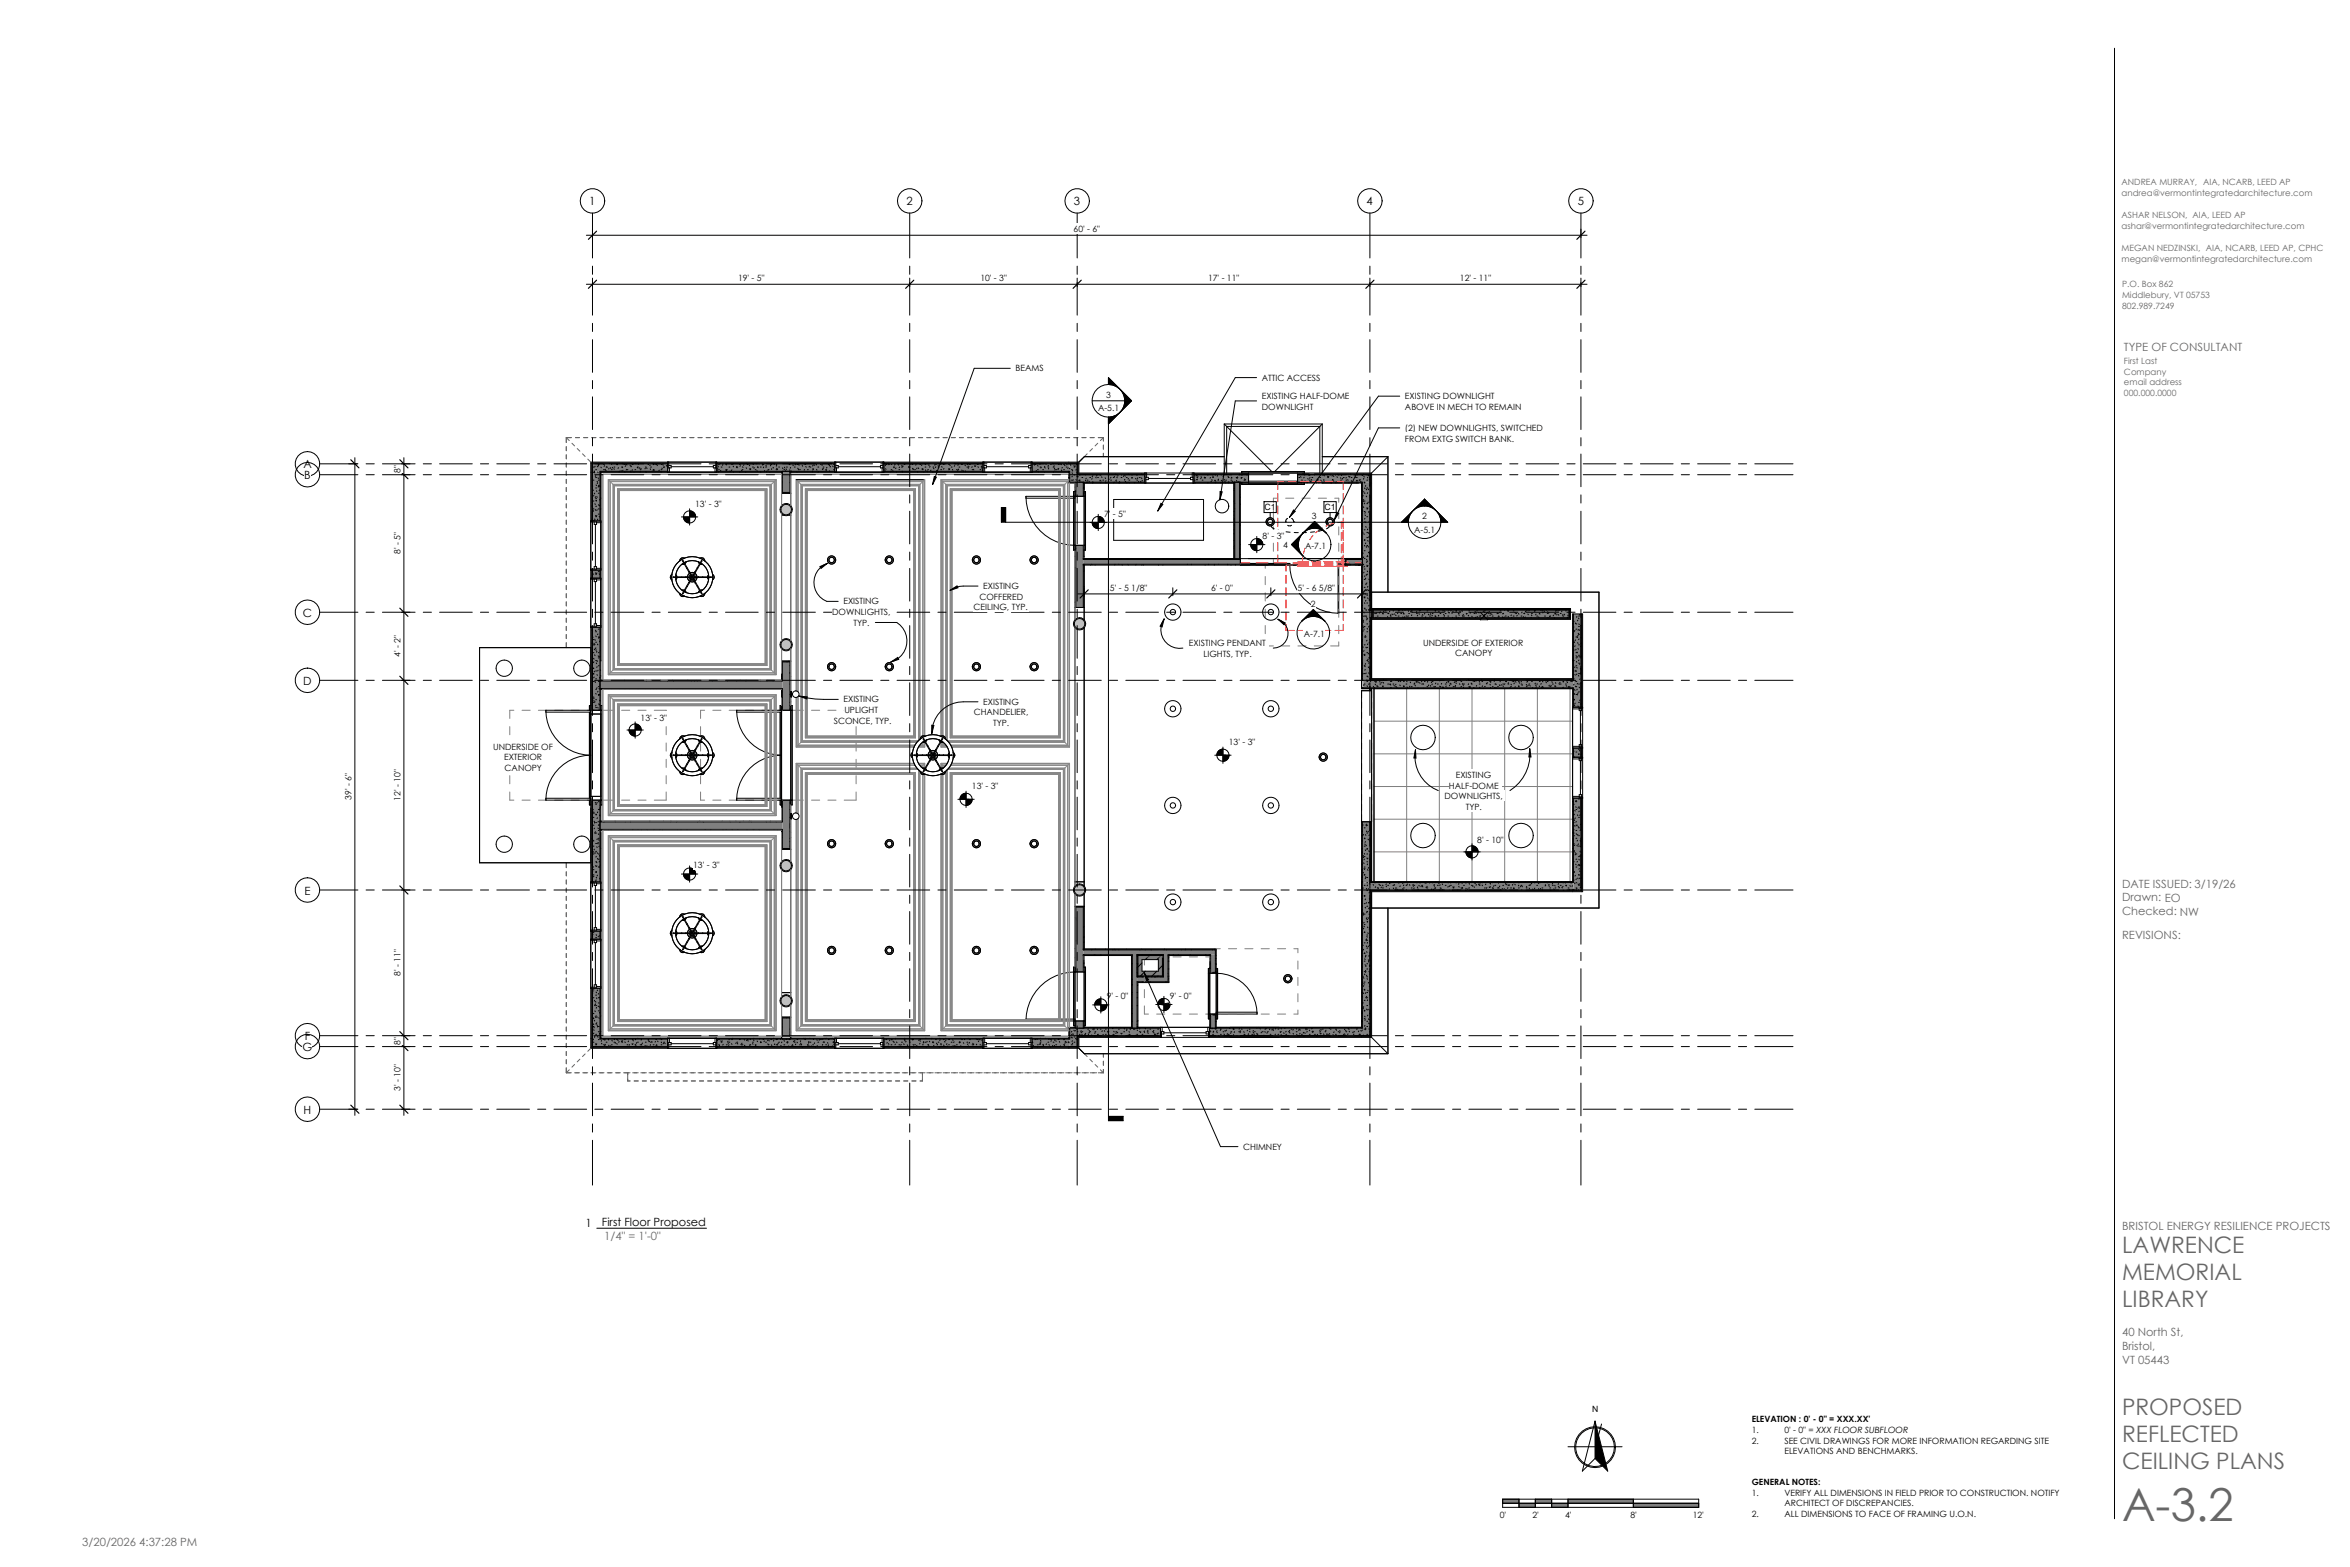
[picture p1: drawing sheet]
<svg xmlns="http://www.w3.org/2000/svg" width="914mm" height="610mm" viewBox="0 0 914 610" stroke-linecap="round" stroke-linejoin="round" font-family="sans-serif">
<defs><g id="words">
<text font-size="17.7" fill="#666" x="825.7" y="591.7">A-3.2</text>
<g font-size="8.8" fill="#666">
<text x="825.7" y="487.6">LAWRENCE</text>
<text x="825.7" y="498.1">MEMORIAL</text>
<text x="825.7" y="508.6">LIBRARY</text>
<text x="825.7" y="550.6">PROPOSED</text>
<text x="825.7" y="561.1">REFLECTED</text>
<text x="825.7" y="571.5">CEILING PLANS</text>
</g>
<g font-size="4.4">
<text x="229.3" y="79.9">1</text>
<text x="352.7" y="79.9">2</text>
<text x="417.9" y="79.9">3</text>
<text x="531.8" y="79.9">4</text>
<text x="613.9" y="79.9">5</text>
<text x="118.1" y="182.2">A</text>
<text x="118.4" y="186.5">B</text>
<text x="117.8" y="240">C</text>
<text x="118" y="266.5">D</text>
<text x="118.4" y="348">E</text>
<text x="118.6" y="404.7">F</text>
<text x="117.7" y="409">G</text>
<text x="118" y="433.3">H</text>
<text x="227.9" y="477.2">1</text>
<text x="234.2" y="477.1">First Floor Proposed</text>
</g>
<g font-size="4.4" fill="#666">
<text x="826.5" y="136.5">TYPE OF CONSULTANT</text>
<text x="825.7" y="345.6">DATE ISSUED:</text>
<text x="853.9" y="345.6">3/19/26</text>
<text x="825.7" y="350.7">Drawn:</text>
<text x="842.3" y="350.9">EO</text>
<text x="825.7" y="356.1">Checked:</text>
<text x="848.2" y="356.2">NW</text>
<text x="825.7" y="365.2">REVISIONS:</text>
<text x="825.7" y="478.6">BRISTOL ENERGY RESILIENCE PROJECTS</text>
<text x="235.1" y="482.4">1/4&quot; = 1'-0&quot;</text>
<text x="825.7" y="519.8">40 North St,</text>
<text x="825.7" y="525.2">Bristol,</text>
<text x="825.7" y="530.5">VT 05443</text>
<text x="32" y="601.4">3/20/2026 4:37:28 PM</text>
</g>
<g font-size="3.4" fill="#666">
<text x="825.5" y="72">ANDREA MURRAY,</text>
<text x="857.2" y="72">AIA, NCARB, LEED AP</text>
<text x="825.5" y="76.4">andrea@vermontintegratedarchitecture.com</text>
<text x="825.5" y="84.8">ASHAR NELSON,</text>
<text x="825.5" y="89.1">ashar@vermontintegratedarchitecture.com</text>
<text x="853.1" y="84.8">AIA, LEED AP</text>
<text x="825.5" y="97.6">MEGAN NEDZINSKI,</text>
<text x="825.5" y="101.8">megan@vermontintegratedarchitecture.com</text>
<text x="858.3" y="97.6">AIA, NCARB, LEED AP, CPHC</text>
<text x="825.7" y="111.8">P.O. Box 862</text>
<text x="825.7" y="116">Middlebury, VT 05753</text>
<text x="825.7" y="120.1">802.989.7249</text>
<text x="826.5" y="141.8">First Last</text>
<text x="826.5" y="145.9">Company</text>
<text x="826.5" y="150">email address</text>
<text x="826.5" y="154.1">000.000.0000</text>
</g>
<g font-size="3.4">
<text x="417.7" y="90.3">60' - 6&quot;</text>
<text x="287.2" y="109.3">19' - 5&quot;</text>
<text x="381.5" y="109.3">10' - 3&quot;</text>
<text x="470.1" y="109.3">17' - 11&quot;</text>
<text x="568.1" y="109.3">12' - 11&quot;</text>
<text x="395.1" y="144.5">BEAMS</text>
<text x="491" y="148.1">ATTIC ACCESS</text>
<text x="430.4" y="154.8">3</text>
<text x="491" y="155.3">EXISTING HALF-DOME</text>
<text x="546.7" y="155.3">EXISTING DOWNLIGHT</text>
<text x="427.2" y="160">A-5.1</text>
<text x="491" y="159.4">DOWNLIGHT</text>
<text x="546.7" y="159.4">ABOVE IN MECH TO REMAIN</text>
<text x="546.7" y="167.7">(2) NEW DOWNLIGHTS, SWITCHED</text>
<text x="546.7" y="171.8">FROM EXTG SWITCH BANK.</text>
<text x="155.9" y="184" transform="rotate(-90 155.9 184)">8&quot;</text>
<text x="270.5" y="197.4">13' - 3&quot;</text>
<text x="429.6" y="201.1">7' - 5&quot;</text>
<text x="492" y="198.5">C1</text>
<text x="510.5" y="202">3</text>
<text x="515.4" y="198.5">C1</text>
<text x="553.4" y="202.1">2</text>
<text x="491.3" y="209.7">8' - 3&quot;</text>
<text x="550.3" y="207.3">A-5.1</text>
<text x="155.9" y="215.6" transform="rotate(-90 155.9 215.6)">8' - 5&quot;</text>
<text x="499.3" y="213.3">4</text>
<text x="507.8" y="213.5">A-7.1</text>
<text x="381.1" y="233.3">COFFERED</text>
<text x="382.6" y="229.2">EXISTING</text>
<text x="431.9" y="229.8">5' - 5 1/8&quot;</text>
<text x="471.2" y="229.8">6' - 0&quot;</text>
<text x="504.9" y="229.8">5' - 6 5/8&quot;</text>
<text x="323.8" y="239.3">DOWNLIGHTS,</text>
<text x="328.2" y="235.2">EXISTING</text>
<text x="378.8" y="237.4">CEILING, TYP.</text>
<text x="510" y="236.3">2</text>
<text x="332.1" y="243.4">TYP.</text>
<text x="462.6" y="251.5">EXISTING PENDANT</text>
<text x="507.3" y="247.8">A-7.1</text>
<text x="553.8" y="251.2">UNDERSIDE OF EXTERIOR</text>
<text x="155.9" y="255.6" transform="rotate(-90 155.9 255.6)">4' - 2&quot;</text>
<text x="468.3" y="255.6">LIGHTS, TYP.</text>
<text x="566.2" y="255.3">CANOPY</text>
<text x="328.2" y="273.3">EXISTING</text>
<text x="382.6" y="274.3">EXISTING</text>
<text x="249.3" y="280.3">13' - 3&quot;</text>
<text x="324.4" y="281.5">SCONCE, TYP.</text>
<text x="328.5" y="277.4">UPLIGHT</text>
<text x="378.9" y="278.4">CHANDELIER,</text>
<text x="386.4" y="282.5">TYP.</text>
<text x="191.9" y="291.7">UNDERSIDE OF</text>
<text x="478.1" y="289.7">13' - 3&quot;</text>
<text x="196.2" y="295.8">EXTERIOR</text>
<text x="196.4" y="299.9">CANOPY</text>
<text x="566.4" y="302.8">EXISTING</text>
<text x="136.8" y="311.1" transform="rotate(-90 136.8 311.1)">39' - 6&quot;</text>
<text x="155.9" y="311.5" transform="rotate(-90 155.9 311.5)">12' - 10&quot;</text>
<text x="378.2" y="306.9">13' - 3&quot;</text>
<text x="562.1" y="311.1">DOWNLIGHTS,</text>
<text x="563.8" y="306.9">HALF-DOME</text>
<text x="570.3" y="315.2">TYP.</text>
<text x="574.8" y="328.1">8' - 10&quot;</text>
<text x="269.7" y="337.9">13' - 3&quot;</text>
<text x="155.9" y="379.7" transform="rotate(-90 155.9 379.7)">8' - 11&quot;</text>
<text x="430.6" y="388.8">9' - 0&quot;</text>
<text x="455.2" y="388.6">9' - 0&quot;</text>
<text x="155.9" y="406.5" transform="rotate(-90 155.9 406.5)">8&quot;</text>
<text x="155.9" y="424.5" transform="rotate(-90 155.9 424.5)">3' - 10&quot;</text>
<text x="483.7" y="447.3">CHIMNEY</text>
<text x="619.5" y="549.5">N</text>
<text x="681.6" y="557.6">1.</text>
<text x="681.6" y="553.4">ELEVATION : 0' - 0&quot; = XXX.XX'</text>
<text x="694.3" y="557.6">0' - 0&quot; =</text>
<text x="706.6" y="557.6">XXX FLOOR SUBFLOOR</text>
<text x="681.6" y="561.7">2.</text>
<text x="694.3" y="561.7">SEE CIVIL DRAWINGS FOR MORE INFORMATION REGARDING SITE</text>
<text x="694.3" y="565.8">ELEVATIONS AND BENCHMARKS.</text>
<text x="681.6" y="581.9">1.</text>
<text x="681.6" y="577.8">GENERAL NOTES:</text>
<text x="694.3" y="581.9">VERIFY ALL DIMENSIONS IN FIELD PRIOR TO CONSTRUCTION. NOTIFY</text>
<text x="694.3" y="586">ARCHITECT OF DISCREPANCIES.</text>
<text x="583.6" y="590.5">0'</text>
<text x="596.3" y="590.5">2'</text>
<text x="609" y="590.5">4'</text>
<text x="634.4" y="590.5">8'</text>
<text x="658.6" y="590.5">12'</text>
<text x="681.6" y="590.2">2.</text>
<text x="694.3" y="590.2">ALL DIMENSIONS TO FACE OF FRAMING U.O.N.</text>
</g>
</g></defs>
<g fill="#808080">
<path d="M415.9 183.4h.3v4.5h-.3z"/>
<path d="M419.4 179.8h.4v4.6h-.4z"/>
<path d="M419.1 180.2h.3v4.5h-.3z"/>
<path d="M416.2 180.5h2.9v7.1h-2.9z"/>
<path d="M530.1 187.6h2.9v77.1h-2.9z"/>
<path d="M529.8 267.6h82.1v.3h-82.1z"/>
<path d="M533 264.4h79.2v.3h-79.2z"/>
<path d="M530.5 264.7h81.7v2.9h-81.7z"/>
<path d="M533.3 346.5h82.1v.4h-82.1z"/>
<path d="M533 346.3h82.1v.2h-82.1z"/>
<path d="M530.1 343.4h82.1v2.9h-82.1z"/>
<path d="M529.8 343.4h.3v56.7h-.3z"/>
<path d="M533.3 346.9h.4v56.7h-.4z"/>
<path d="M533 346.5h.3v56.7h-.3z"/>
<path d="M530.1 346.3h2.9v56.7h-2.9z"/>
<path d="M415.9 399.7h.3v4.6h-.3z"/>
<path d="M419.4 403.2h.4v4.7h-.4z"/>
<path d="M419.1 403h.3v4.5h-.3z"/>
<path d="M416.2 400.1h2.9v7.1h-2.9z"/>
<path d="M401.6 183.4v.3h14.3v-.3zM343.9 183.4v.3h38.6v-.3zM307.4 183.4v.3h17.4v-.3zM278.9 183.4v.3h25.5v-.3zM233.5 183.4v.3h26.3v-.3z"/>
<path d="M401.6 179.8v.4h17.8v-.4zM343.9 179.8v.4h38.6v-.4zM278.9 179.8v.4h45.9v-.4zM229.9 179.8v.4h29.9v-.4z"/>
<path d="M401.6 180.2v.3h17.5v-.3zM343.9 180.2v.3h38.6v-.3zM278.9 180.2v.3h45.9v-.3zM230.3 180.2v.3h29.5v-.3z"/>
<path d="M401.6 180.5v2.9h14.6v-2.9zM343.9 180.5v2.9h38.6v-2.9zM278.9 180.5v2.9h45.9v-2.9zM230.5 180.5v2.9h29.3v-2.9z"/>
<path d="M504.9 187.6v.3h25.2v-.3zM464.6 187.6v.3h15.5v-.3zM482.6 187.6v.3h3.2v-.3zM421.5 187.6v.3h24v-.3zM416.2 187.6v.3h2.4v-.3z"/>
<path d="M504.9 184v.4h28.8v-.4zM464.6 184v.4h21.2v-.4zM419.8 184v.4h25.7v-.4z"/>
<path d="M504.9 184.4v.3h28.4v-.3zM464.6 184.4v.3h21.2v-.3zM419.4 184.4v.3h26.1v-.3z"/>
<path d="M504.9 184.7v2.9h28.1v-2.9zM464.6 184.7v2.9h21.2v-2.9zM419.1 184.7v2.9h26.4v-2.9z"/>
<path d="M529.8 219.9v44.1h.3v-44.1zM529.8 187.9v29.4h.3v-29.4z"/>
<path d="M533.3 240.6v23.4h.4v-23.4zM533.3 184.4v52.7h.4v-52.7z"/>
<path d="M533 240.3v24.1h.3v-24.1zM533 184.7v52.7h.3v-52.7z"/>
<path d="M529.8 264v3.6h.3v-3.6zM533.3 264v.4h78.9v-.4z"/>
<path d="M611.9 310.5v32.9h.3v-32.9zM611.9 291.1v3.5h.3v-3.5zM611.9 267.6v7.6h.3v-7.6zM611.9 238.9v25.1h.3v-25.1z"/>
<path d="M615.4 310.5v36.4h.4v-36.4zM615.4 291.1v3.5h.4v-3.5zM615.4 238.9v36.3h.4v-36.3z"/>
<path d="M615.1 310.5v36h.3v-36zM615.1 291.1v3.5h.3v-3.5zM615.1 238.9v36.3h.3v-36.3z"/>
<path d="M612.2 310.5v35.8h2.9v-35.8zM612.2 291.1v3.5h2.9v-3.5zM612.2 238.9v36.3h2.9v-36.3z"/>
<path d="M533.7 343v.4h78.2v-.4zM529.8 343v.4h.3v-.4z"/>
<path d="M473.2 399.7v.4h56.6v-.4zM470.6 399.7l.1 .4zM442.8 399.7v.4h8.8v-.4zM421.5 399.7v.4h18.8v-.4zM416.2 399.7v.4h2.4v-.4z"/>
<path d="M470.6 403.2v.4h62.7v-.4zM419.8 403.2v.4h31.8v-.4z"/>
<path d="M470.6 403v.2h62.4v-.2zM419.4 403v.2h32.2v-.2z"/>
<path d="M470.6 400.1v2.9h59.5v-2.9zM419.1 400.1v2.9h32.5v-2.9z"/>
<path d="M401.6 404v.3h14.3v-.3zM343.9 404v.3h38.6v-.3zM307.4 404v.3h17.4v-.3zM278.9 404v.3h25.5v-.3zM233.5 404v.3h26.3v-.3z"/>
<path d="M401.6 407.5v.4h17.8v-.4zM343.9 407.5v.4h38.6v-.4zM278.9 407.5v.4h45.9v-.4zM229.9 407.5v.4h29.9v-.4z"/>
<path d="M401.6 407.2v.3h17.5v-.3zM343.9 407.2v.3h38.6v-.3zM278.9 407.2v.3h45.9v-.3zM230.3 407.2v.3h29.5v-.3z"/>
<path d="M401.6 404.3v2.9h14.6v-2.9zM343.9 404.3v2.9h38.6v-2.9zM278.9 404.3v2.9h45.9v-2.9zM230.5 404.3v2.9h29.3v-2.9z"/>
<path d="M233.5 384.5v19.5h.3v-19.5zM233.5 362.3v3.1h.3v-3.1zM233.5 322.7v20.5h.3v-20.5zM233.5 311.3v8.5h.3v-8.5zM233.5 267.9v8.5h.3v-8.5zM233.5 244v21h.3v-21zM233.5 221.8v3.2h.3v-3.2zM233.5 183.7v19h.3v-19z"/>
<path d="M229.9 384.5v23h.4v-23zM229.9 362.3v3.1h.4v-3.1zM229.9 311.3v31.9h.4v-31.9zM229.9 244v32.4h.4v-32.4zM229.9 221.8v3.2h.4v-3.2zM229.9 180.2v22.5h.4v-22.5z"/>
<path d="M230.3 384.5v22.7h.2v-22.7zM230.3 362.3v3.1h.2v-3.1zM230.3 311.3v31.9h.2v-31.9zM230.3 244v32.4h.2v-32.4zM230.3 221.8v3.2h.2v-3.2zM230.3 180.5v22.2h.2v-22.2z"/>
<path d="M230.5 384.5v19.8h3v-19.8zM230.5 362.3v3.1h3v-3.1zM230.5 311.3v31.9h3v-31.9zM230.5 244v32.4h3v-32.4zM230.5 221.8v3.2h3v-3.2zM230.5 183.4v19.3h3v-19.3z"/>
</g>
<path d="M303.5 250.9a2.4 2.4 0 0 0 4.8 0 2.4 2.4 0 0 0-4.8 0zM303.8 250.9a2.1 2.1 0 0 1 4.2 0 2.1 2.1 0 0 1-4.2 0z" fill="#fff"/>
<circle cx="305.9" cy="250.9" r="2.05" fill="#c0c0c0"/>
<path d="M303.5 198.3a2.4 2.4 0 0 0 4.8 0 2.4 2.4 0 0 0-4.8 0zM303.8 198.3a2.1 2.1 0 0 1 4.2 0 2.1 2.1 0 0 1-4.2 0z" fill="#fff"/>
<circle cx="305.9" cy="198.3" r="2.05" fill="#c0c0c0"/>
<path d="M303.5 336.8a2.4 2.4 0 0 0 4.8 0 2.4 2.4 0 0 0-4.8 0zM303.8 336.8a2.1 2.1 0 0 1 4.2 0 2.1 2.1 0 0 1-4.2 0z" fill="#fff"/>
<circle cx="305.9" cy="336.8" r="2.05" fill="#c0c0c0"/>
<path d="M303.5 389.4a2.4 2.4 0 0 0 4.8 0 2.4 2.4 0 0 0-4.8 0zM303.8 389.4a2.1 2.1 0 0 1 4.2 0 2.1 2.1 0 0 1-4.2 0z" fill="#fff"/>
<circle cx="305.9" cy="389.4" r="2.05" fill="#c0c0c0"/>
<path d="M417.7 346.3a2.38 2.38 0 0 0 4.7 0 2.38 2.38 0 0 0-4.7 0zM418 346.3a2.05 2.05 0 0 1 4.1 0 2.05 2.05 0 0 1-4.1 0z" fill="#fff"/>
<circle cx="420.1" cy="346.3" r="2.05" fill="#c0c0c0"/>
<path d="M417.7 242.7a2.38 2.38 0 0 0 4.7 0 2.38 2.38 0 0 0-4.7 0zM418 242.7a2.05 2.05 0 0 1 4.1 0 2.05 2.05 0 0 1-4.1 0z" fill="#fff"/>
<circle cx="420.1" cy="242.7" r="2.05" fill="#c0c0c0"/>
<g fill="#808080">
<path d="M304.1 395.7h3.3v.4h-3v7.1h-.3z"/>
<path d="M304.1 322.7v7.8h3.3v-.4h-3v-7.4zM304.1 311.3v8.5h.3v-8.5zM304.1 267.9v8.5h.3v-8.5zM304.1 257.2v7.8h.3v-7.5h3v-.3z"/>
<path d="M307.4 311.3v19.2h.3v-19.2zM307.4 257.2v19.2h.3v-19.2z"/>
<path d="M304.4 311.3v18.8h3v-18.8zM304.4 257.5v18.9h3v-18.9z"/>
</g>
<path d="M307.5 395.7v7.5" fill="none" stroke="#808080" stroke-width=".39"/>
<g fill="#808080">
<path d="M529.8 319.7h.3v23.3h-.3z"/>
<path d="M304.4 404v.3h3v-.3zM304.4 396.1v7.1h3v-7.1z"/>
<path d="M421.5 397.2v2.5h.4v-2.5zM421.5 371.8v6.4h.4v-6.4zM418.6 352.6v.4h2.9v16.3h.4v-16.7z"/>
<path d="M418.3 397.2v2.5h.3v-2.5zM418.3 352.6v25.6h.3v-25.6z"/>
<path d="M418.6 397.2v2.9h2.9v-2.9zM418.6 353v25.2h2.9v-25.2z"/>
<path d="M418.3 212.2v24.2h.3v-24.2zM418.3 187.9v5.2h.3v-5.2z"/>
<path d="M421.5 219.9v16.5h.4v-16.5zM421.5 212.2v5.1h.4v-5.1zM421.5 187.9v5.2h.4v-5.2z"/>
<path d="M418.6 212.2v24.2h2.9v-24.2zM418.6 187.6v5.5h2.9v-5.5z"/>
</g>
<path d="M533.5 319.7v23.7" fill="none" stroke="#808080" stroke-width=".4"/>
<path d="M533.2 319.7v23.7" fill="none" stroke="#808080" stroke-width=".39"/>
<g fill="#808080">
<path d="M530.1 319.7h2.9v23.7h-2.9z"/>
<path d="M421.5 369.3h51.7v.3h-51.7z"/>
<path d="M421.5 369.6h51.4v1.8h-51.4z"/>
<path d="M304.1 183.7h.3v7.9h3v.3h-3.3z"/>
<path d="M307.4 183.7h.3v8.2h-.3z"/>
<path d="M304.4 183.4h3v8.2h-3z"/>
<path d="M454.5 371.4v.4h16.6v-.4zM442.4 371.4v.4h10.2v-.4zM421.5 371.4v.4h19.1v-.4z"/>
</g>
<path d="M480.3 187.6v30.1M482.5 187.6v30.1" fill="none" stroke="#808080" stroke-width=".39"/>
<path d="M480.5 187.6h1.8v30.1h-1.8z" fill="#808080"/>
<path d="M440.4 371.8v28.3" fill="none" stroke="#808080" stroke-width=".39"/>
<g fill="#808080">
<path d="M440.6 371.4h1.8v28.7h-1.8z"/>
<path d="M233.8 267.9h70.3v.3h-70.3z"/>
<path d="M233.8 264.6h70.3v.4h-70.3z"/>
<path d="M233.5 265h70.9v2.9h-70.9z"/>
<path d="M233.8 322.7h70.3v.3h-70.3z"/>
<path d="M233.8 319.5h70.3v.3h-70.3z"/>
<path d="M233.5 319.8h70.9v2.9h-70.9z"/>
<path d="M533.7 236.8h77.4v.3h-77.4z"/>
<path d="M533.7 237.1h.4v3.5h76.6v-3.5h.4v3.9h-77.4z"/>
<path d="M442.4 382v18.1h.4v-18.1zM442.4 371.8v8.3h.4v-8.3z"/>
<path d="M472 394.6v.3h.9v5.2h.3v-5.5zM472.9 369.6v8.7h-.9v.4h1.2v-9.1z"/>
<path d="M471.1 394.6v5.5h1.8v-5.2zM471.1 371.4v7.3h.9v-.4h.9v-6.9z"/>
<path d="M470.7 394.6v5.5h.4v-5.5zM470.7 371.8v6.9h.4v-6.9z"/>
<path d="M534.1 237.4v3.2h76.6v-3.2h-.3v2.9h-76v-2.9zM533.3 240.3v.3h.4v-.3z"/>
<path d="M534.4 237.4v2.9h76v-2.9zM533 237.4v2.9h.7v-2.9z"/>
<path d="M534.1 237.1v.3h76.6v-.3zM533.3 237.1v.3h.4v-.3z"/>
</g>
<path d="M534.6 267.9h77.3v75.1h-77.3z" fill="#fff"/>
<g fill="#808080">
<path d="M442.8 382h12v.3h-12z"/>
<path d="M442.8 379.8h9.8v.3h-9.8z"/>
<path d="M442.4 380.1h12.1v1.9h-12.1z"/>
<path d="M454.5 371.8h.3v10.2h-.3z"/>
</g>
<path d="M452.5 371.8v8" fill="none" stroke="#808080" stroke-width=".39"/>
<path d="M452.6 371.4h1.9v8.7h-1.9z" fill="#808080"/>
<path d="M576 241.1h2.9" fill="none" stroke="#c0c0c0" stroke-width=".39"/>
<g fill="#808080">
<path d="M444.4 371.4h6.3v2h-6.3z"/>
<path d="M450.7 371.4h1.9v8.4h-1.9z"/>
<path d="M444.4 377.9h6.3v1.9h-6.3z"/>
<path d="M442.4 371.4h2v8.4h-2z"/>
<path d="M421.5 219.5h61.1v.4h-61.1z"/>
<path d="M421.5 217.3h61.1v.4h-61.1z"/>
<path d="M421.5 217.7h61.1v1.8h-61.1z"/>
<path d="M523.4 217.3h6.7v.4h-6.7z"/>
<path d="M523.8 217.7h6.3v1.8h-6.3v-.4h.4v-.6h-.4z"/>
<path d="M520.9 219.3v.2h2.5v-.2zM482.6 219.3v.2h19.2v-.2z"/>
<path d="M523.4 219.1v.8h6.7v-.4h-6.3v-.4zM523.4 217.7v.8h.4v-.8z"/>
</g>
<g fill="none" stroke="#000" stroke-width=".39">
<path d="M259.8 179.8v3.9M260.2 179.8v2.3h.9v-1h-.9M278.5 179.8v2.3h-.9v-1h.9M278.9 179.8v3.9M324.8 179.8v3.9M325.2 179.8v2.3h1v-1h-1M343.5 179.8v2.3h-.9v-1h.9M343.9 179.8v3.9M382.5 179.8v3.9M382.9 179.8v2.3h.9v-1h-.9M401.2 179.8v2.3h-1v-1h1M401.6 179.8v3.9"/>
<path d="M419.8 179.8h-189.9v228.1h189.9M419.8 179.8v4.2h113.9M476.4 177.7h-54.5l-2.1 2.1M476.4 165l18.5 18.5M476.4 165v19M476.4 165h38.1M514.5 177.7h25.6M514.5 165l-18.5 18.5M514.5 165v19M540.1 177.7l-6.4 6.3M540.1 177.7v52.7M230.5 196.7l-.2 .3"/>
<path d="M230.5 186.2l.1 .1M230.6 197.3l-.1 .1M230.6 189.1l-.1 .2M230.7 190.6l.2 .3M230.8 181.7h.3M230.8 183.8h.3M230.8 186.8h.3M230.8 192.9h.3M230.8 194.9h.3M230.8 198h.3M231 198.7l-.2 .3M231.2 183.2l.1 .3"/>
<path d="M231.4 191.9l-.2 .3M231.4 183.7l-.1 .3M231.5 196l.1 .3M231.6 181.4l-.2 .3M231.6 198.3l.2 .2M231.8 193.3l-.2 .3M231.8 182.7h.3M231.8 185.8h.3M231.8 189.9h.3M231.8 197h.3M231.8 193.9h.3M231.8 185.1l-.2 .3"/>
<path d="M231.8 194.6l.2 .3M231.9 188.7l.2 .3M232.1 190.9l.2 .3M232.1 194.7l-.1 .3M232.2 193.2l.2 .3M232.3 187.3l.2 .3M232.4 198.3l-.2 .3M232.4 181.3l.2 .3M232.5 187.8l-.1 .3M232.6 183.6l.1 .3M232.7 185.9l.2 .3M232.8 180.7h.3"/>
<path d="M232.8 186.8h.3M232.8 188.8h.3M232.8 191.9h.3M232.8 198h.3M232.9 196.4l.1 .2M232.9 189.2l-.2 .3M233 181l-.2 .3M233.3 190.6l-.2 .3M233.3 189l.2 .3M233.4 196.6l-.2 .2M233.5 194.3l-.1 .3M233.6 193.6l.2 .3"/>
<path d="M233.7 183.8l-.2 .3M233.8 197.9l-.2 .3M233.8 181.7l.2 .3M234.8 180.7h.4M234.8 182.7h.4M235.2 181.2l-.1 .3M235.6 182.6l-.2 .3M235.7 183l.2 .3M235.9 181.7h.3M236.1 181.6l.1 .3M237 180.2l.2 .3M237 182.2l-.2 .3"/>
<path d="M237.5 182l.1 .2M237.9 182.7h.3M238 180.5l-.2 .2M238.4 181.8l-.2 .3M238.9 182.3l.1 .3M238.9 181.7h.3M240.1 180.5l.2 .2h-.4M240.3 180.6l-.2 .3M240.6 182l-.1 .2M241 183.3l-.1 .3M241.6 183.1l.2 .3M242 181.7h.3"/>
<path d="M242 181.7l.2 .3M242.1 180.2l.2 .3M242.4 183l-.2 .3M242.5 180.5v.1M243 180.7h.3M243 183.4l.2 .3M243.4 181.2l-.1 .3M243.8 180.7l.1 .3M243.8 182.6l-.2 .3M244 182.7h.3M245.2 181l.1 .3M245.3 183.3l.2 .3"/>
<path d="M245.7 181.3l-.2 .3M246 180.7h.4M246.1 182.7l-.2 .3M246.7 183.7h.1M247 182.7h.4M247.1 180.2l.3 .3M247.9 181.8l.2 .3M248.1 181.7h.3M248.4 180.5l.1 .2M248.8 182l-.1 .3M249.1 182.7h.3M249.2 183.4l-.1 .3"/>
<path d="M249.3 182.2l.2 .2M251.1 181.7h.3M251.1 182.1l-.2 .3M251.2 183.4l.2 .3M251.5 183.5l-.1 .2M251.6 182l.2 .3M252.1 180.7h.4M253 182.4l.2 .3M253 180.9l-.2 .3M253.1 181.7h.4M254.2 182.7h.3M254.2 180.5l.2 .3"/>
<path d="M254.3 182.8l-.2 .3M254.4 182.8l.1 .3M254.4 180.5l-.2 .3M255.2 180.7h.3M255.6 180.9l.2 .3M256.5 182.9l-.1 .3M257.2 183.5l.1 .2M257.2 180.7h.3M257.2 182.7h.3M257.5 182.1l.2 .3M257.9 180.7l.2 .3M257.9 180.5v.1"/>
<path d="M258.2 181.7h.4M258.4 181.7l-.1 .2M259.3 181.1l.2 .3M259.7 183.6l-.1 .1M259.8 181.3l-.1 .3M259.8 183.4h-26.3v19.3M259.8 180.2h-29.5v22.5M259.8 180.5h-29.3v22.2M260.5 182.1v1.6M261.1 181.6h16.5M278.2 182.1v1.6M278.9 183.4h45.9"/>
<path d="M278.9 180.2h45.9M278.9 180.5h45.9M279 182.7l.1 .2M279.4 181.3l.1 .3M279.4 182l-.2 .3M279.6 180.7h.3M279.6 182.7h.3M279.8 183.4l-.2 .3M280.1 180.2l.3 .3M280.4 183l.1 .3M280.6 181.7h.3M281.2 180.5h.1"/>
<path d="M281.3 180.7l-.2 .3M282.5 182.6l-.1 .3M282.6 180.5l.1 .4M282.6 182.9l.2 .3M282.6 182.7h.4M283.7 181.7h.3M284 183.3l.2 .3M284.7 180.7h.3M284.8 182.8l-.2 .3M285.2 180.2l.3 .3M285.3 181.4l.1 .3M285.4 183.6l.1 .1"/>
<path d="M286.7 181.5l-.2 .3M287 181.7h-.3l.1 .3M287.7 180.7h.4M288 183.4l-.2 .3M288.1 181.2l-.2 .2M288.6 183l.1 .3M288.7 182.7h.4M288.9 181.6l.2 .3M289.5 180.8l-.2 .3M290.2 183.6l-.1 .1M290.3 180.2l.3 .3M290.3 182l.2 .3"/>
<path d="M290.8 180.7h.3M291.7 180.9l-.1 .3M291.8 182.7h.3M292.1 182.3l-.2 .3-.2-.3M292.8 181.7h.3M293 180.5l.1 .2M293.5 181.9l-.2 .3M293.8 182.7h.4M294.4 180.5h.1M294.5 183.1l.2 .3M294.9 181.7l.1 .3M294.9 181.6l-.2 .3"/>
<path d="M295.3 180.5l.1 .1M295.9 181.7h.3M295.9 183.5l.1 .2M296.7 180.5l.1 .5M296.9 180.7h.3M297.2 181.7l-.2 .3M297.4 183.4h.1M297.5 183.1l-.1 .3M297.9 181.7h.3M298 181.1l.2 .2M298.2 183.3l.1 .3M298.9 182.7h.4"/>
<path d="M298.9 182.7l-.1 .3M299.5 183.7h.1M299.9 180.7h.4M299.9 181l-.1 .2M300.3 182.3l-.1 .3M300.8 181.8l.2 .3M301.2 180.5l.1 .2M302 180.7h.3M302 182.7h.3M302.2 182.2l.2 .3M302.2 181.1l-.2 .3M302.6 182.5l-.2 .3"/>
<path d="M303 181.7h.3M304 197h.3M304.1 183.4l.2 .3M304.1 185.8h.2M304.1 187.8h.2M304.1 196.7v-13h-70.3v80.9h70.3v-12.2M304.1 190.9h.2M304.1 191.9h3.6M304.1 189.6h.1M304.1 199.8v49.5M304.2 199.8v.1M304.2 185.8l-.1 .1"/>
<path d="M304.4 183.5l-.2 .3M304.4 187.4v.1M304.4 183.4v8.2h3v-8.2M304.5 182l.1 .3M305 182.7h.4M305.4 181.7l-.2 .3M305.6 191.6h-.1M305.7 183.1l-.1 .3M305.9 182.4l.1 .3M306 181.7h.4M306 196h.3M307.1 180.7h.3"/>
<path d="M307.1 180.5l.2 .3M307.2 182.8l.2 .3M307.4 187.8h.1M307.4 183.8h.1M307.4 185.1l.1 .2M307.6 181.9l-.1 .3M307.7 199.8v49.5M308 183.3l-.2 .3M308.1 198h.1M308.5 180.9l.2 .3M309.1 181.7h.3M309.5 180.6l-.1 .3"/>
<path d="M309.8 186.6h49.5M310 183.5l.1 .2M310.1 180.7h.3M310.4 182.1l.2 .3M310.8 180.7l.1 .3M310.8 182.5l-.2 .3M310.8 180.5h.1M311.1 182.7h.4M312.2 181.1l.1 .3M313.1 182.7l-.2 .2M313.2 180.7h.3M313.5 181.5l.2 .3"/>
<path d="M314.2 182.7h.3M315 181.4l-.2 .3M315.2 181.7h.3M316.2 182.7h.3M316.2 183.3l-.2 .3M316.3 182.2l.2 .3M316.3 181l-.1 .3M316.7 180.8l.2 .3M317.7 182.6l.2 .3M317.7 180.7l-.1 .2M318.2 181.7h.4M318.5 183.4l-.2 .3"/>
<path d="M319.3 180.7h.3M320 182.5l.1 .3M320 180.5h.1M320 180.8l-.2 .3M320.3 181.7h.3M320.4 182.2l-.2 .3M321.3 182.7h.3M321.4 182.8l.1 .3M321.8 181.8l-.2 .3M322.3 180.7h.3M322.6 180.9l.2 .3M322.8 183.2l.1 .3"/>
<path d="M323.2 181.4l-.2 .3M323.3 180.2l.2 .3M324 181.3l.2 .3M324.3 180.7h.4M324.3 182.7h.4M325.5 182.1v1.6M326.2 181.6h16.4M343.2 182.1v1.6M343.9 182.7h.1M343.9 183.4h38.6M343.9 180.2h38.6M343.9 180.5h38.6"/>
<path d="M344.5 183.2l-.2 .3M344.6 182.4l.1 .3M344.6 180.9l-.2 .3M344.7 180.7h.3M345.8 180.5l.2 .3M346 180.5l-.2 .3M346.7 180.7h.4M346.7 182.7h.4M346.7 183.3l-.1 .3M347.4 183.1l.1 .3M348.1 181.7h-.4l.2 .3M348.2 180.5l-.1 .5"/>
<path d="M348.6 182.1l-.1 .2M348.8 183.5l.1 .2M349.5 180.7l.2 .3M349.8 182.7h.3M350 181.7l-.1 .3M350.8 181.7h.3M350.9 181.1l.2 .3M351 183.3l.2 .3M351.4 181.3l-.1 .3M351.8 180.7h.3M353.7 181.8l.1 .3M353.7 181.4l-.2 .3"/>
<path d="M353.8 181.7h.4M354.1 180.5l.1 .2M354.1 182.8l-.2 .3M354.9 180.7h.3M355.1 182.2l.1 .3M355.5 182.5l-.2 .3M355.9 182.7h.3M356.5 180.7l-.2 .3M356.8 182.1l-.1 .3M357 183.4l.1 .3M357.3 182.1l.2 .2M357.9 180.7h.3"/>
<path d="M358.7 182.4l.2 .3M358.7 180.8l-.1 .3M358.9 182.7h.4M359.1 182.2l-.2 .3M359.5 183.6l-.1 .1M359.9 181.7h.4M360 180.5l.1 .3M360.1 182.8l.2 .3M360.9 183.2l-.2 .3M361 182.7h.3M361.4 180.9l.1 .3M361.9 181.5l-.2 .3"/>
<path d="M362.3 182.9l-.2 .3M362.9 183.5l.1 .2M363 181.7h.3M363.3 182.2l.1 .2M363.6 180.8l.2 .3M364 180.7h.3M364.2 181.6l-.2 .3M364.5 183l-.1 .3M365 181.1l.2 .3M365 181.7h.4M366 180.5l-.1 .2M366 182.7h.4"/>
<path d="M366.4 181.5l.2 .3M366.4 180.2l.3 .3M367.1 180.7h.3M367.3 182.3l-.2 .3M367.7 183.7h.1M369.1 180.7h.3M369.1 182.7h.3M369.2 182.3l.2 .2M369.6 180.9l.1 .3M369.6 182.4l-.2 .3M370.1 181.7h.4M370.6 182.6l.1 .3"/>
<path d="M371.5 181.1l-.2 .3M371.5 180.2l.3 .3M372.1 182.7h.4M372.7 183l-.1 .3M372.8 182.5l.2 .3M372.8 180.5h.1M372.9 180.8l-.2 .3M373.2 181.7h.3M374.2 180.7h.3M374.2 180.5l-.1 .2M374.2 182.9l.2 .3M375 183.2l-.2 .3"/>
<path d="M375.5 181l.2 .3M375.6 183.2l.2 .3M376.2 181.7h.4M376.5 180.5l-.1 .3M376.6 180.2l.3 .3M376.9 181.3l.1 .3M376.9 181.9l-.2 .3M377.2 180.7h.4M378.3 182.7h.3M378.3 181.6l-.2 .2M378.8 182.6l.1 .3M379.1 181.2l.2 .3"/>
<path d="M379.7 181.2l-.2 .3M380.3 180.7h.3M380.5 181.6l.2 .3M381.3 182.7h.3M381.9 181.9l.2 .3M382 181.3l-.2 .3M382.3 181.7h.2M382.3 182.7l-.1 .3M383.1 182.1v1.6M383.8 181.6h16.4M399.2 193.1a19.1 19.1 0 0 0 19.1 19.1M399.2 193.1h23.2"/>
<path d="M399.2 193.1v.7h19.1M400.9 182.1v1.6M401.6 180.5h17.5v4.2h26.4M401.6 183.4h14.6v4.2h29.3M401.6 180.2h17.8v4.2h26.1M401.6 183.5l.1 .2M402.4 180.7l.1 .3M402.4 180.5v.1M402.7 180.7h.3M403.3 183.1l-.2 .2M403.7 182.7h.3M403.7 181.1l.2 .3"/>
<path d="M403.9 183.4l.2 .3M404.7 181.7h.3M404.8 180.5l-.2 .2M405.2 181.8l-.2 .3M405.7 182.7h.4M406.4 183.7h.1M406.5 181.8l.2 .3M406.6 181.4l-.2 .3M406.9 180.5l.2 .2M407.7 181.7h.4M407.9 182.2l.2 .3M407.9 181.1l-.1 .3"/>
<path d="M408.8 180.7h.3M409.6 180.2l.3 .3M409.8 181.7h.3M409.8 183.5l.2 .2M410.2 182.1l.2 .3M410.2 181.2l-.2 .3M410.6 182.6l-.2 .3M410.8 182.7h.3M411.6 182.4l.1 .3M411.8 180.7h.4M412 182.2l-.2 .3M412.8 180.5l.2 .3"/>
<path d="M413 182.8l.1 .3M413 180.5l-.2 .2M413.4 181.8l-.2 .3M413.9 180.7h.3M413.9 182.7h.3M414.2 180.9l.2 .3M414.7 180.2l.2 .3M414.9 181.7h.3M415.3 180.6l-.2 .3M415.6 182l-.1 .3M415.7 183.6l.1 .1M415.9 183.8h.1"/>
<path d="M415.9 185.9l.1 .2M415.9 185.8h.3M415.9 187.8h.3M415.9 183.7h-108.2v13M415.9 183.7v4.2h2.7M416 183.4l-.2 .3M416.1 182.2l.2 .3M416.2 187l-.1 .3M416.5 180.8l.2 .3M416.9 182.7h.3M416.9 186.8h.3M417.1 183.9l.2 .3"/>
<path d="M417.3 185.3l-.2 .3M417.4 183l-.2 .3M417.6 186.7l-.1 .2M417.9 181.2l.1 .2M417.9 181.7h.4M417.9 184.8h.4M418.3 187.9v53.3M418.3 191.3h-.6v22.7h.6M418.4 189.4l-.1 .2M418.4 181.2l-.2 .3M418.6 192.5v.1M418.6 191.1h.1"/>
<path d="M418.6 187.6v5.5M418.7 186.6l.1 .3M418.8 182.6l-.2 .3M418.9 180.7h.2M418.9 183.8h.2M419 185.2l.2 .3M419.4 184.3l-.3 .2M419.5 185.4l-.1 .3M420 186.9l.2 .3M420.3 186.8l-.6 .3M421 185.8h.3M421.5 187.6v5.5"/>
<path d="M421.5 190.1h.1M421.6 189.6l.1 .3M421.7 187.8l-.2 .3M421.7 191.9l.2 .2M421.9 191.5l-.2 .3M421.9 191.3h.5v22.7h-.5M422.3 184.7v.1M422.3 186.8l.2 .3M422.7 186l-.2 .3M423 186.8h.3M423.1 187.4l-.2 .3M423.7 187.2l.2 .3"/>
<path d="M424 185.8h.4M425 186.2l-.2 .3M425 185.3l.1 .3M425 187.8h.4M425.1 187.6l.2 .2M425.3 187.6l-.1 .3M426.3 185.7l.2 .2M426.8 184.9l-.1 .3M427.1 185.8h.3M428.1 187.8h.3M428.1 186.8l-.2 .3M428.2 184.7l-.1 .1"/>
<path d="M428.2 186.9l.2 .3M428.6 185.5l.2 .3M429.1 186.8h.3M430 185.9l.2 .3M430.1 187.8h.4M430.4 187l-.2 .3M431.4 186.3l.2 .3M432.2 186.8h.3M432.3 185.7l-.2 .3M433.2 185.8h.3M433.3 194.3h35v15.9h-35zM433.5 187.6l-.1 .3"/>
<path d="M433.7 185.3l-.2 .3M434 184.4l.3 .3M434.2 187l.1 .3M434.2 186.8h.3M434.6 185.6l.1 .3M435 185l-.1 .3M435.2 187.8h.3M435.6 187.4l.1 .3M435.8 187.7l-.1 .2M436.2 185.8h.4M436.4 184.7l.1 .2M437.3 185.1l-.1 .3"/>
<path d="M437.7 186.5l-.2 .3M437.7 185l.2 .3M437.8 187.2l.2 .3M438.3 185.8h.3M438.3 187.8h.3M439.1 184.4l.2 .3M439.1 186.1l-.2 .3M439.2 187.6l.2 .3M439.3 186.8h.3M440.6 186l-.1-.3-.2 .3M441.3 187.8h.4M441.9 186.1l.1 .3"/>
<path d="M442.2 184.7v.1M442.3 186.8h.4M442.7 185.9l-.1 .3M443.1 187.3l-.2 .3M443.3 185.8h.4M443.8 187.3l.1 .3M444.1 186l.2 .2M444.2 184.4l.2 .3M444.5 186.9l-.2 .3M445.4 186.8h.1M445.5 185.2l-.1 .2M445.5 184v3.9"/>
<path d="M445.9 186.6h.9v-.9h-.9v2.2M446.2 184v1.7M446.8 186.2h16.4M463.9 184v1.7M464.2 186.6h-1v-.9h1v2.2M464.6 184.7h21.2M464.6 184v3.9M464.6 187.6h21.2M464.6 184.4h21.2M464.7 186.8h.3M465.2 187.9h.1M465.6 185l-.2 .3"/>
<path d="M465.6 186.5l.2 .3M465.7 185.8h.4M466 186.4l-.2 .3M466 185.1l.1 .3M467.3 186l-.1 .3M467.4 185.5l.1 .3M467.8 186.8h.3M468.7 185.6l-.1 .3M469.1 185.8h-.3l.1 .3M469.8 187.8h.3M471 185.8l-.2 .2M471.4 187.1l-.2 .3"/>
<path d="M471.5 186.6l.2 .3M471.8 185.8h.4M471.9 185.2l.2 .3M472.8 186.8l-.2 .3M472.8 187.8h.4M472.9 187l.2 .3M473.8 185l-.2 .3M473.9 186.8h.3M474.2 186.4l-.2 .3M474.9 187.8h.3M475.1 184.7l.1 .1M475.2 186.8l.1 .3"/>
<path d="M476.1 185.1l-.2 .3M476.4 186.5l-.1 .3M476.6 187.2l.1 .3M476.8 187.9h.1M476.9 186.8h.3M477.1 184.4l.3 .3M477.3 184v-18.1h36.3v18.1M477.8 185.3l.2 .3M477.9 185.8h.4M478 187.6l.1 .3M478.2 187.6l-.2 .2M478.9 186.8h.4"/>
<path d="M479.2 185.8l-.2 .3M479.2 185.7l.2 .3M479.6 187.2l-.2 .3M480 187.8h.3M480.1 190.9h.2M480.1 194.9h.2M480.1 199h.2M480.1 187.9h-58.2v29.4M480.1 187.6v30.1M480.3 195.6l.1 .3M480.3 190l-.1 .3M480.4 197.9l.1 .1"/>
<path d="M480.5 187.6v30.1M481 185.8h.3M481.1 186.9l.2 .3M481.5 185.9l-.2 .3M481.5 185.5l.2 .3M481.8 187.3l-.1 .3M482.2 184.4l.3 .3M482.3 192.9h.1M482.3 196h.1M482.3 188.8h.1M482.3 187.6v30.1M482.3 194.6h.1"/>
<path d="M482.4 193.2l.2 .3M482.5 192.4l-.2 .2M482.6 187.9h47.2v29.4h.3M482.6 196.1l-.1 .2M482.6 187.6v32.3M482.9 185.9l.1 .3M483 185.8h.4M483 187.8h.4M483.2 187.9v.6h24.3v-.6M483.2 184v-.5h24.3v.5M483.4 184.7l-.2 .3M484 186.8h.4"/>
<path d="M484.3 186.3l.1 .3M484.6 186.6l-.1 .3M485.8 184v3.9M485.8 187.2h19.1M504.9 184.7h28.1v52.7h.7M504.9 184v3.9M504.9 187.6h25.2v77.1h.4M504.9 184.4h28.4v52.7h77.8M505.1 187.8l-.1 .1M505.4 185.8h.3M505.4 187.8h.3M506.1 185.4l.2 .3"/>
<path d="M506.2 187.7l.2 .2M506.4 186.8h.3M506.4 187.4l-.1 .3M507.5 185.7l-.2 .3M507.8 187.1l-.1 .2M508.4 187.8h.4M508.9 186.2l.1 .3M509.2 184.8l.2 .3M509.5 186.8h.3M509.7 185.8l-.1 .3M510.1 187.2l-.2 .3M510.3 186.5l.1 .3"/>
<path d="M510.5 185.8h.3M511.5 184.7v.1M512.1 187.8l.1 .1M512.5 186.8h.3M512.5 186.4l.2 .3M512.9 186.4l-.2 .3M513.3 187.8l-.1 .1M513.5 185.8h.4M513.9 186.8l.2 .3M514.5 187.8h.4M515.2 186.6l-.2 .3M515.2 184.9l.1 .3"/>
<path d="M515.3 187.2l.2 .2M516.6 185.3l.1 .2M516.6 185.8h.3M517.1 185.3l-.2 .3M517.6 187.8h.3M518.1 187.9h.1M518.3 187.2l-.2 .3M518.4 185l-.1 .2M518.5 186.5l.5 .3M518.8 185.1l.2 .3M519.6 187.8h.4M519.8 184.7l-.1 .2"/>
<path d="M520.2 185.5l.2 .3M520.3 184.4l.3 .3M520.6 187.4l-.2 .3M521.6 185.9l.2 .3M521.7 186.8h.3M522.1 184.7l-.2 .3M522.5 186.1l-.2 .3M522.7 185.8h.3M523.7 186.8h.3M523.9 185.7l-.2 .3M524.4 186.6l.2 .3M524.7 187.8h.4"/>
<path d="M524.8 185.2l.1 .3M525.3 185.4l-.2 .3M525.4 184.4l.3 .3M525.7 185.8h.4M525.8 187l.1 .3M527.5 185.5l-.1 .3M527.8 185.8h.3M527.8 187.8h.3M527.9 186.9l-.2 .3M528 184.7l.1 .2M528 186.8l.2 .3M529.3 186.5l-.5 .3"/>
<path d="M529.4 187.2l.2 .3M529.8 190.9h.3M529.8 192.9h.3M529.8 196h.3M529.9 199.8l-.1 .1M530.1 198.6l.2 .3M530.2 192.6l.2 .3M530.3 193l-.2 .2M530.3 184.8l-.2 .2M530.3 194.9l.2 .3M530.5 184.4l.2 .3M530.5 197.2l.2 .3"/>
<path d="M530.6 191.2l.2 .3M530.6 194.3l-.1 .3M530.7 186.1l-.2 .3M530.7 185.3l.2 .3M530.8 187.6l.2 .3M530.8 187.8h.4M530.8 191.9h.4M530.8 194.9h.4M530.8 199h.4M531 189.9l.1 .2M531 195.7l-.2 .3M531.2 199.4l-.1 .3"/>
<path d="M531.4 188.9l-.1 .3M531.6 193l.2 .3M531.8 190.3l-.2 .3M531.8 186.8h.4M531.8 196h.4M531.8 189.9h.4M531.8 198h.4M531.9 197.6l.1 .2M532.1 185.7l.1 .3M532.2 191.7l-.2 .3M532.3 197.6l-.2 .3M532.3 190.2l.2 .3"/>
<path d="M532.4 195.4l-.2 .3M532.6 184.9l-.2 .3M532.6 199l-.1 .3M532.9 185.8h.1M532.9 192.9h.1M532.9 188.8h.1M532.9 197h.1M532.9 186.3l-.1 .3M533.3 188.3l-.3 .3M533.3 193.4l-.3 .3M533.7 184v52.8h77.4v4.2l-32.2 .1M229.9 203.1h2.2v.9h-.9v-.9"/>
<path d="M229.9 202.7h3.9M230.5 201.8l-.2 .2M231.2 202.4l-.1 .2M231.4 201.9l.1 .3M231.7 204v16.5M231.7 200.5l.2 .3M231.8 201h.3M232.1 203.4h1.7M232.2 200.6l-.1 .3M232.6 202l-.2 .3M232.8 200h.3M233.1 200.9l.2 .3"/>
<path d="M264.9 217.4l.2-.2-.6 1.1zM265.1 217.2h1.2zM265.4 219.5h.9zM266 219.1a6.3 6.3 0 0 0-3.1 5.3M266.3 218.9a6.2 6.2 0 0 1 6.1 0M267 218.6l-.5 .7zM271.7 218.6l.5 .7zM272.4 217.2h1.2zM272.4 219.5h.9zM272.7 219.1a6.3 6.3 0 0 1 3.1 5.3M273.6 217.2l.6 1.1zM304.1 200.4h.8"/>
<path d="M305.2 200.4l-.1 .1M306.4 200.2v.1M306.9 200.4h.8M417.7 212.2h4.7M418.3 216.4v.1M418.6 213.4h.1M418.6 212.2v24.2M421.5 217.3h107.5M421.5 212.2v5.5h61.1M421.5 219.9h83.7M421.6 212.4l-.1 .1M421.7 212.2h.1"/>
<path d="M421.8 216.5h.1M421.9 219.9v21.3M424.3 219.9h.1M424.4 217.6v.1M424.8 219.5l.1 .3M425.7 217.3v.2M426 217.6v.1M426.1 219.8v.1M428.1 217.4l-.2 .2M433.9 219.5l-.2 .3M435.3 219.5l.1 .1M436.3 217.4l-.2 .3"/>
<path d="M436.6 219.7l.1 .2M438.6 217.5l-.1 .2M438.8 217.3l.1 .3M438.9 219.5l.1 .3M442.1 219.6l-.2 .3M444.4 219.7l-.1 .2M444.8 219.6l.1 .3M445.7 217.3h.1M449.3 217.3l.1 .1M450.7 219.7l.1 .2M452.6 219.7l-.1 .2M452.7 217.5l-.1 .2"/>
<path d="M452.9 217.3l.1 .3M453.9 217.3v.1M456.3 217.3l-.1 .2M457.6 217.3h.1M462.1 219.5l-.1 .2M463.4 217.3l.1 .1M463.5 219.5l.1 .2M464.5 217.3l-.1 .3M464.7 217.5l.1 .2M466.8 217.4l-.1 .3M467 217.4l.2 .3M469 219.8l-.1 .1"/>
<path d="M470.3 219.5l-.1 .2M472.6 219.6l-.2 .3M472.9 217.5l.1 .2M474.1 219.5h.1M477.6 219.5l.2 .3M478.8 217.6l.1 .1M479 219.9h.1M480.1 207.6l.1 .2M480.1 202.1h.2M480.1 213.3h.2M480.1 206.1h.2M480.1 210.2h.2"/>
<path d="M480.1 200.4v.1M480.2 201.6l.1 .3M480.3 212.3l-.1 .3M480.4 204.1l-.2 .3M480.8 219.6l-.1 .3M480.9 217.3l-.1 .3M482.3 213.4l.1 .2M482.3 204.1h.1M482.3 207.2h.1M482.3 215.3h.1M482.3 200h.1M482.3 211.2h.1"/>
<path d="M482.3 217h.1M482.4 215.6l.1 .3M482.6 211.9v.1M482.6 204.2l-.1 .3M482.6 219.5h-61.1v16.9M494.7 204.6l.1 .5 1 .7M497.3 206.3h.1M497.3 206.3l1.5 .4M500.2 203h.1M500.4 206.9l1.6 .2M501 201.7l-.6 .7-.2 .6M501 204.4l.4 .2 1.2-.2"/>
<path d="M501.8 219.5a19.1 19.1 0 0 0 19.1 19.1M502.6 201.7l.6 .7 .2 .6M503.4 203h.1M503.6 207.2h1.6M508.3 207.2h-1.5M511.5 206.9l-1.6 .2M514.6 206.3l-1.5 .4M514.6 206.3h.1M517.3 204.6l-.2 .5-1 .7M520.7 219.5h.2v19.1h-.2zM523.8 219.1v.4h6.3M525.5 219.6l-.2 .2"/>
<path d="M525.8 217.5l.1 .2M526.9 219.5l.1 .1M528.6 219.9h.4M529 219.5v.1M529.8 200l.1 .2M529.8 206.1v.1M529.8 202.1h.3M529.8 204.1h.3M529.8 207.2h.3M529.8 213.3h.3M529.8 215.3h.3M529.9 202.2l.1 .3"/>
<path d="M529.9 213.9l-.1 .2M530 205.7l-.2 .3M530 204.5l.2 .3M530.1 203.4l-.2 .3M530.1 218.3h.1M530.1 219.9h-.3v48h82.1v75.1h-78.2M530.1 217.7h-6.3v.8M530.2 215l.2 .3M530.3 215.3l-.2 .3M530.3 207.1l-.1 .3M530.5 219.5l.1 .3M530.7 207.6l.1 .3"/>
<path d="M530.7 216.7l-.2 .3M530.8 203.1h.4M530.8 206.1h.4M530.8 210.2h.4M530.8 214.3h.4M530.8 217.3h.4M530.9 212.2l.2 .3M531.1 209.9l-.2 .3M531.1 201.7l-.2 .3M531.1 200.3l.2 .3M531.4 204.9l.2 .3M531.4 211.3l-.1 .2"/>
<path d="M531.5 203.1l-.2 .2M531.7 217.6l.2 .3M531.8 212.6l-.1 .3M531.8 207.2h.4M531.8 201h.4M531.8 209.2h.4M531.8 212.2h.4M531.8 218.3h.4M531.8 219.9l.2 .3M531.9 218.6l-.2 .3M532.1 216.3l-.2 .3M532.1 216.2l.2 .3"/>
<path d="M532.2 210.3l.2 .3M532.2 205.8l-.1 .3M532.3 220l-.2 .3M532.3 212.6l.2 .3M532.5 214.8l.1 .3M532.6 208.9l.1 .3M532.6 207.2l-.2 .3M532.7 203l.1 .3M532.8 205.2l.2 .3M532.9 204.1h.1M532.9 215.3h.1M532.9 200h.1"/>
<path d="M532.9 208.2h.1M532.9 211.2h.1M532.9 219.4h.1M532.9 207.5l.1 .2M533 208.6l-.2 .3M533 201.6h.1M533 214.6l-.1 .2M229.9 221.4h2.2v-.9h-.9v.9M229.9 225h3.9M229.9 221.8h3.9M229.9 225.4h2.2v.9h-.9v-.9M230.3 221.8v3.2"/>
<path d="M230.5 221.8v3.2M230.9 223.3l-.2 .3M231.7 226.3v16.4M231.7 222.9l.2 .2M231.7 221.8h.1M231.8 223.4h.3M232.1 221.1h1.7M232.1 225.6h1.7M232.3 222.9l-.2 .3M232.8 222.4h.3M233.1 223.2l.2 .3M233.5 221.8v3.2"/>
<path d="M260.8 224.6l.6 1.1zM261.2 223.7l.2-.2-.6 1.1zM262.9 224.7a6.3 6.3 0 0 0 3.1 5.4M263 223.6l.4 .8zM263.4 224.7l-.4 .8zM264.5 230.9l.6 1.1zM265.1 232h1.3M265.1 232h1.2M265.2 224.7h.1M265.3 224.7h1.6M265.4 229.6l.9 .1zM266.5 229.8l.5 .8z"/>
<path d="M266.9 224.4v.3M266.9 224.4l-5 .2 3.4 .1M266.9 224.7h1.7l.3 .5-.9 1.4M266.9 224.4h.1M266.9 224.7h.1M267.2 221v.1M267.2 221.1l-1.6-3 2.7 4.3M267.2 221.1l.8 1.4M267.4 228.2h.1M267.5 224.7l.2 .8 .6 .6M268 222.5l.9 1.4-.3 .5h-1.7M268 226.6l-2.4 4.4 1.8-2.8"/>
<path d="M268 226.6h.1M268 226.6l.3 .1M268 222.5h.1M268.1 224.7l.5 .9M268.3 222.4l-.3 .1M268.3 222.4l.8 1.4h.5l.9-1.4M268.3 226.7l.8-1.4h.5l.9 1.4M268.3 226.7l-.9 1.5M268.3 223l-.6 .6-.2 .8M268.5 222.9l.8-.2 .9 .2M268.6 223.6l-.5 .8M268.9 223.4h1"/>
<path d="M269.3 224.6h.1M269.9 225.7h-1M270.1 223.6l.5 .8M270.2 226.2l-.9 .2-.8-.2M270.4 223l.6 .6 .2 .8M270.5 226.7l2.6 4.3-1.6-3M270.5 222.4l.2 .1M270.6 224.7l-.5 .9M270.7 222.5h.1M270.7 226.6l-.2 .1M270.7 222.5l-.8 1.4 .2 .5h1.7M270.7 226.6l.8 1.4"/>
<path d="M270.7 226.6h.1M271.2 224.7l-.2 .8-.6 .6M271.3 221l1.8-2.9-2.4 4.4M271.3 221l-.8 1.4M271.3 220.9v.1M271.5 228v.1M271.8 224.7h.1M271.8 224.7h-1.7l-.2 .5 .8 1.4M271.8 224.4h1.6M271.8 224.4h.1M271.8 224.4v.3M272.2 229.8l-.5 .7 .5-.7"/>
<path d="M272.4 231.9h1.2zM272.4 230.2a6.2 6.2 0 0 1-6.1 0M272.5 229.7l.8-.1zM273.4 224.4l3.4 .2-5 .1M273.4 224.4l.1 .1M274.3 230.9l-.7 1zM275.3 224.7l.4 .8zM275.6 223.7l-.3 .7zM275.8 224.7a6.3 6.3 0 0 1-3.1 5.4M277.2 223.5l.7 1.1zM277.9 224.6l-.7 1.1zM418.3 236.4h3.6"/>
<path d="M418.4 234.1l-.1 .3M418.4 220.8l.2 .3M421.9 228.2h-.1M421.9 236.3l-.1 .1M421.9 222.1l-.2 .2M529.8 222.4l.1 .2M529.8 224.4h.3M529.8 226.5h.3M529.8 229.5h.3M529.8 235.6h.3M529.8 237.7h.3M529.9 236.2l-.1 .3"/>
<path d="M530 228l-.2 .3M530 226.8l.2 .3M530.3 239.6l.2 .3M530.3 237.6l-.1 .3M530.7 238.2l.1 .3M530.7 230.8l-.1 .3M530.8 222.6l-.2 .3M530.8 232.2l.1 .3M530.8 221.4h.4M530.8 225.5h.4M530.8 228.5h.4M530.8 232.6h.4"/>
<path d="M530.8 236.6h.4M530.8 239.7h.4M530.9 220.3l-.2 .3M530.9 234.5l.2 .3M531 236.8l.2 .3M531.1 232.2l-.2 .3M531.1 224l-.1 .3M531.1 230.9l.2 .3M531.2 224.9l.2 .3M531.4 227.2l.1 .3M531.5 233.6l-.2 .3M531.5 229.5l.2 .3"/>
<path d="M531.6 239.5l-.2 .3M531.6 223.5l.2 .3M531.7 239.9l.2 .3M531.7 237.2l-.2 .3M531.8 229.5h.4M531.8 220.4h.4M531.8 223.4h.4M531.8 231.6h.4M531.8 234.6h.4M531.9 226.8l-.2 .3M532 222.2l.2 .2M532.2 232.6l.1 .3"/>
<path d="M532.3 228.2l-.2 .3M532.4 237.2l.2 .3M532.6 229.6l-.1 .2M532.6 225.3l.2 .3M532.7 235.5l-.1 .3M532.9 226.5h.1M532.9 237.7h.3M532.9 222.4h.1M532.9 230.5h.1M532.9 233.6h.1M532.9 233.2l-.2 .3M532.9 229.8l.1 .3"/>
<path d="M533 222.7l-.1 .3M533 237l-.1 .2M533.3 226.4l-.3 .3M533.3 231.5l-.3 .2M533.3 236.6l-.3 .2M533.7 239.9h.1M533.7 237.1v26.9h78.5M533.7 230.4h88.5v122.9h-88.5M534.1 237.1v3.5h76.6v-3.5M534.4 237.4h76v2.9h-76zM534.9 238.7h.3M535.7 238.4l-.1 .3"/>
<path d="M535.9 239.7h.3M536.6 238.3l.2 .3M537.1 238l-.1 .3M537.9 238.7h.4M538 238.7l.2 .2M538.5 237.7l-.1 .2M539 237.7h.3M539.9 239.9l.2 .3M540 238.7h.3M540.3 238.5l.1 .3M540.8 237.8l-.2 .3M541 239.7h.3"/>
<path d="M541.2 239.2l-.2 .3M541.6 238.9l.2 .3M542 237.7h.3M542.6 238.8l-.2 .3M543 239.3l.2 .3M543.9 238.4l-.1 .3M544 237.7h.4M544 239.7h.4M544.3 237.4l.2 .3M545.1 238.7h.3M545.7 237.4v.1M546 238.9l.2-.3 .2 .3"/>
<path d="M546.6 240l-.2 .3M546.7 237.4v.1M547.1 239.7h.3M547.9 237.6l.2 .3M548 239.6l-.2 .3M548.1 238.7h.3M549 237.8l-.2 .3M549.1 237.7h.4M549.3 238l.2 .3M549.4 239.2l-.2 .3M551.2 238.7h.3M551.3 238l-.2 .3"/>
<path d="M551.6 239.4l-.1 .2M552.1 238.7l.2 .3M552.2 237.7h.3M552.5 237.4l.2 .2M553.2 239.7h.3M553.5 239.1l.2 .3M554.4 238.6l-.2 .3M555.2 237.7h.4M555.8 239l.1 .2M556.3 239.7h.3M556.7 238.7l-.2 .3M557.2 239.3l.1 .3"/>
<path d="M557.3 238.7h.3M558.3 239.7h.3M558.4 237.1l.3 .3M558.4 237.4l.2 .3M558.6 239.7l.1 .3M558.6 237.5l-.2 .3M559.8 237.8l.2 .3M559.8 239.4l-.1 .3M560.3 238.7h.4M561.3 237.7h.4M561.7 239.1l.2 .2M562.1 237.7l.1 .3"/>
<path d="M562.1 239.5l-.2 .3M562.4 238.7h.3M563.4 239.7h.3M563.5 238l.1 .3M563.5 237.1l.2 .3M564 238.3l-.2 .3M564.4 237.7h.3M564.9 238.4l.1 .3M565.4 237.9l-.2 .3M566.4 237.7h.4M566.4 239.7h.4M566.8 237.5l-.2 .3"/>
<path d="M567.4 238.7h.4M567.6 239.2l.2 .2M568 237.8l.2 .3M568.6 237.1l.2 .3M569 239.5l.2 .3M569.1 237.7l-.2 .3M569.4 239.1l-.1 .2M569.5 239.7h.3M570.5 238.7h.3l-.2 .3M571.3 239.4l.2 .3M571.5 237.7h.3M572.2 238.3l-.2 .3"/>
<path d="M572.7 239.8l.2 .2M573.5 238.7h.4M573.9 237.9l.2 .3M574.5 238.4l-.2 .3M574.6 237.7h.3M574.8 239.8l-.1 .3M575.3 238.2l.2 .3M575.6 239.7h.3M576 238.2l2.9 2.9M576.2 239.5l-.1 .3M577.2 239.5l.2 .3M577.3 237.7l-.2 .3"/>
<path d="M577.6 238.1l.2 .3M577.6 237.7h.3M577.6 239.1l-.1 .3M578.6 239.7h.4M578.9 238.2l-2.9 2.9M579 238.5l.2 .3M579.5 237.8l-.1 .3M579.6 238.7h.4M579.9 239.2l-.2 .3M580.4 238.8l.1 .3M580.7 239.7h.3M582.7 238.5l-.2 .3"/>
<path d="M582.7 238.7h.3M583 239.9l-.1 .3M583.2 239.6l.1 .3M583.5 238.2l.2 .3M583.7 237.7h.3M584.5 240l.2 .2M584.7 238.7h.4M584.9 238.6l-.1 .3M585.4 237.4l.1 .1M585.7 239.7h.4M586.7 237.6l.1 .2M586.8 237.7h.3"/>
<path d="M586.8 237.4l-.1 .3M586.8 239.8l.2 .3M588.1 239.3l-.2 .3M588.8 237.7h.3M588.8 239.7h.3M589.5 238.3l.1 .3M589.8 238.7h.4M590.4 239.4l-.2 .3M590.8 238.7l.2 .3M591.9 239.7h.3M592.3 238.1l-.2 .3M592.7 239.9l.2 .3"/>
<path d="M592.9 238.7h.3M593.1 238.5l.2 .3M593.7 237.8l-.2 .3M593.9 237.7h.3M594.5 238.9l.2 .3M595 237.4l-.1 .3M595.9 239.3l.2 .3M595.9 238.7h.4M597.2 237.4l.1 .3h-.4M597.3 237.5l-.2 .3M597.7 238.9l-.2 .3M598 239.7h.3"/>
<path d="M599 238.6l.2 .3M599.1 238.6l-.2 .2M599.5 237.4l.1 .1M600 237.7h.3M600.5 238.2l-.2 .3M600.8 237.6l.2 .3M601 239.7h.3M601.5 237.1l.3 .3M602 238.7h.4M602.2 238l.2 .3M602.7 238.3l-.1 .3M603 239.7h.4"/>
<path d="M603.1 239.7l-.2 .3M604.5 239.3l-.2 .3M605 238.7l.1 .3M605.1 238.7h.3M605.4 237.4l.1 .2M605.5 237.6l-.2 .3M605.9 239l-.2 .3M606.1 237.7h.3M606.4 239.1l.1 .3M606.6 237.1l.3 .3M607.1 238.7h.3M607.8 237.7l-.2 .3"/>
<path d="M608.1 239.7h.4M608.2 239.1l-.2 .3M608.6 239l.2 .3M609.1 237.7h.4M610 239.3l.2 .3M612.2 238.9v25.8h-79.2v-24.4h.7M613.6 239.9l-.2 .3M614.2 239.7h.4M614.6 239.1l.1 .3M615.1 238.9v36.3M615.4 238.9v36.3M229.9 252h-43.3v83.7h43.3"/>
<path d="M229.9 243.6h2.2v-.9h-.9v.9M229.9 244h3.9M230.3 244v32.4M230.5 250l-.2 .3M230.5 244.9l-.2 .3M230.5 244v32.4M230.6 257.6l.2 .2M230.7 256.1l-.1 .3M230.8 259.8l.1 .3M230.8 247.9l-.2 .3M230.8 248.9h.3M230.8 250.9h.3"/>
<path d="M230.8 253.9h.3M231 256.2l.2 .3M231.1 250.2l.2 .3M231.1 257.5l-.2 .3M231.2 252.5l.2 .3M231.4 254.8l.1 .3M231.5 248.8l.1 .3M231.5 250.7l-.2 .3M231.7 245.2l.2 .3M231.8 245.8h.3M231.8 252.9h.3M231.8 257h.3"/>
<path d="M231.8 249.9h.3M231.8 244l-.1 .2M231.8 247.5l.2 .2M231.9 252.1l-.2 .3M232 257.9l.2 .3M232.1 243.4h1.7M232.3 253.5l-.2 .2M232.4 259.4l-.2 .3M232.5 250.6l.1 .3M232.5 257.1l-.2 .3M232.7 246.6l-.2 .3M232.7 255.2l.2 .2"/>
<path d="M232.8 244.8h.3M232.8 247.8l.6 .3M232.8 253.9h.3M232.8 256h.3M232.8 259h.3M233 248l-.1 .3M233.4 249.4l-.2 .3M233.5 244v32.4M233.5 255.3l-.2 .3M233.6 253.1l-.1 .3M233.8 256.9l-.1 .1M304.1 258h.2"/>
<path d="M304.1 258.7l.1 .2M304.1 257.2h3.6M305.4 248.7v.2M306.2 248.9h.2M306.3 257.4l-.1 .1M306.8 257.2l.1 .2M307.4 259h.1M307.7 252.4v82.9M418.3 244.3v100.4M418.4 241v.1M420.6 240.4v.1M421 244.8h.2"/>
<path d="M421.9 244.3v100.4M529.8 259h.1M529.8 252.9l.1 .2M529.8 240.7h.3M529.8 246.8h.3M529.8 248.9h.3M529.8 251.9h.3M529.8 258h.3M529.8 246.9l.2 .3M530 249.2l.1 .2M530 258.6l-.2 .3M530.1 251.4l.2 .3"/>
<path d="M530.2 245.5l.2 .3M530.4 251.8l-.2 .2M530.4 243.6l-.1 .2M530.4 241.8l.2 .3M530.6 241.3l-.2 .3M530.6 244.1l.1 .3M530.8 253.1l-.2 .3M530.8 244.9l-.2 .3M530.8 243.8h.4M530.8 247.8h.4M530.8 250.9h.4M530.8 255h.4"/>
<path d="M530.8 259h.4M531 259.1l.2 .3M531.1 254.5l-.2 .4-.2-.3M531.2 247.3l.2 .3M531.4 258.2l-.2 .3M531.5 251.8l.2 .3M531.5 247.7l-.1 .3M531.8 240.7h.4M531.8 251.9h.4M531.8 242.8h.4M531.8 245.8h.4M531.8 253.9h.4"/>
<path d="M531.8 257h.4M531.9 249.1l-.2 .3M531.9 240.9l-.1 .3M532 244.5l.1 .3M532.3 257.2l.1 .3M532.3 250.5l-.2 .3M532.4 256.4l-.2 .3M532.4 259.5l.2 .3M532.5 254.2l-.2 .2M532.6 255.8l.2 .3M532.7 243.7l-.2 .3M532.7 249.9l.2 .3"/>
<path d="M532.8 257.8l-.2 .3M532.9 248.9h.1M532.9 241.7h.1M532.9 244.8h.1M532.9 252.9h.1M532.9 256h.1M532.9 252.2l.1 .3M533 254.4v.1M533 245.1l-.1 .3M533.7 240.6h-.4v23.8h78.9M533.7 241l42.3 .1M535.3 240.2l.1 .1"/>
<path d="M537 240.3h.1M545.8 240l.2 .3M549.5 240.2v.1M554.8 240l-.2 .3M557.1 240.1l-.2 .2M561.6 240.3l.2 .3M565.3 240.2l-.1 .1M566.7 240.3l.2 .3M567.5 240.3h.1M571.7 240.3l.3 .3M574.1 240.1l.1 .2M576 241.1h2.9"/>
<path d="M581.7 240.2l-.1 .1M585.3 240l-.2 .3M588.2 240.2l.1 .1M593.5 240l-.1 .3M595.8 240.2l-.1 .1M598.7 240l.1 .3M602.3 240.3h.1M604.7 240.3l.3 .3M609.9 240.1l.2 .5M612 257l.2 .3M612.1 242.5l-.2 .3M612.1 256.7l-.2 .2"/>
<path d="M612.2 241.7h.3M612.2 245.8h.3M612.2 252.9h.3M612.2 257h.3M612.2 249.9h.3M612.2 245.1l.2 .3M612.4 243.9l-.1 .3M612.5 249.7l.1 .3M612.8 245.3l-.2 .3M612.9 259.4l-.2 .3M612.9 251.2l-.2 .3M612.9 242.4l.2 .2"/>
<path d="M613 249l-.1 .3M613.2 242.8h.3M613.2 244.8h.3M613.2 247.8h.3M613.2 253.9h.3M613.2 256h.3M613.2 259h.3M613.3 255.1l.1 .3M613.3 252.6l-.2 .3M613.4 257.4l.2 .3M613.5 259.6l.2 .3M613.6 253.7l.2 .3"/>
<path d="M613.7 247.8l.2 .3M613.9 250l.1 .3M613.9 241.3l-.1 .3M614 252.3l.2 .3M614 255.4l-.2 .3M614 247.2l-.1 .3M614.1 246.4l.2 .3M614.2 244.9l-.2 .3M614.2 240.5l.2 .2M614.2 246.8h.4M614.2 258h.4M614.2 243.8h.4"/>
<path d="M614.2 250.9h.4M614.2 255h.4M614.3 242.7l.2 .3M614.4 256.8l-.2 .3M614.4 248.6l-.1 .3M614.5 245l.1 .3M614.6 255.5l.2 .3M614.8 258.2l-.2 .3M615.1 248.1v.1M615.1 251.4l-.1 .3M615.1 243.3l-.1 .2M615.4 250.1l-.3 .3"/>
<path d="M615.4 255.2l-.3 .3M212.4 276.4a17.5 17.5 0 0 0 17.5 17.4 17.5 17.5 0 0 0-17.5 17.5M212.4 276.4h21.9M212.4 276.4v.7h17.5M229.3 277.1v33.5M229.9 277.8h3.9M229.9 274.5h-.6v1.9M230.5 269.6l.1 .1M230.5 263.5l.2 .3M230.8 260h.3M230.8 262.1h.3M230.8 265.1h.3"/>
<path d="M230.8 273.3h.3M230.8 271.2h.3M230.9 262.1l.2 .3M231.1 272.6l.1 .3M231.2 271.6l-.2 .3M231.2 263.4l-.2 .3M231.3 261.1l-.1 .3M231.5 265.2l.2 .3M231.5 273l-.1 .3M231.6 264.8l-.2 .3M231.8 264.1h.3M231.8 261.1h.3"/>
<path d="M231.8 268.2h.3M231.8 272.2h.3M231.8 275.3h.3M231.8 269.8l.2 .3M231.9 274.4l-.2 .3M232.3 262.5l.1 .3M232.3 267.6l-.2 .3M232.6 275.2l.2 .3M232.7 269l-.2 .3M232.7 260.8l-.1 .3M232.8 265.1h.3M232.8 267.2h.3"/>
<path d="M232.8 270.2h.3M233 273.8l.1 .3M233.1 267.9l.1 .3M233.1 270.4l-.2 .3M233.2 276.3l-.1 .1M233.2 270.2l.2 .3M233.3 274l-.2 .3M233.3 272.4l.2 .3M233.4 266.5h.1M233.5 267.9h70.9v8.5M233.5 265h70.9v-7.5h3v18.9M233.5 263.6l-.2 .2"/>
<path d="M233.5 260.6l.2 .3M233.7 262.8l.1 .3M233.8 268.2h70.3v51.3h-70.3zM233.8 274.5h.5v38.7h-.5M233.8 264.9v.1M236.7 268.1l.1 .1M242.9 264.6l.2 .3M245.1 267.9l-.2 .3M251.6 264.6l-.1 .3M253.3 267.9l-.2 .3M253.5 264.6v.1M255.5 268.1l-.1 .1"/>
<path d="M257 264.6l.2 .3M259.8 264.7l-.1 .3M260.1 267.9h.1M261.3 268l.1 .2M261.7 264.6h.1M262.1 264.8l-.1 .2M263.7 268.1v.1M267.6 264.6l.1 .1M268.9 264.8v.2M270.3 264.8l-.1 .2M271.1 264.7l.2 .3M271.8 267.9l.2 .2"/>
<path d="M273.3 267.9l-.1 .2M274.2 267.9v.1M275.4 268.1l.1 .1M277.1 264.8l.1 .2M279.8 264.6l-.1 .2M280 267.9l.2 .2M280.1 268.2h.1M281.5 267.9l-.1 .2M283 264.9v.1M283.8 267.9l-.2 .3M285.9 267.9l.2 .3M286.6 276.4a17.5 17.5 0 0 0 17.5 17.4 17.5 17.5 0 0 0-17.5 17.5"/>
<path d="M286.6 276.4h21.6M286.6 276.4v.7h17.5M286.7 264.9v.1M288 264.6l-.1 .2M289.6 268.1v.1M290.4 264.7l-.2 .3M292 268l-.1 .2M294.3 268.1l-.1 .1M295.8 264.6l.1 .3M298.6 264.7l-.2 .3M298.8 267.9h.1M300.8 264.9v.1"/>
<path d="M301.4 267.9h.1M303.6 277.1v33.5M304.1 264.1h.2M304.1 269.2h.2M304.1 275.3h.2M304.1 274.5h-.5v1.9M304.1 263.2v.1M304.3 275.1l-.1 .3M304.4 271.4v.1M307.4 274.5v.2M307.4 262.1h.1M307.4 266.1h.1"/>
<path d="M307.4 270.2h.1M307.4 273.3h.1M307.4 261.6v.1M307.5 275.7l-.1 .2M307.6 273l.1 .1M307.7 269.1v2.1h.3M307.7 263.2l-.1 .1M307.7 274.5h.5v38.7h-.5M307.7 269.1h.3M308 269.1v2.1M308 269.1v.9M308 270.2v1"/>
<path d="M308 270.1v.1M308 270.2h.4M308 270h.4M529.8 264h.3M529.8 267.6h82.4v7.6M529.8 260h.3M529.8 263.1h.3M530.2 262.2l-.2 .3M530.3 261.9l.1 .3M530.5 266.4l.2 .3M530.8 262.1h.4M530.8 266.1h.4"/>
<path d="M531.2 260.5l-.1 .3M531.6 261.8l-.2 .3M531.8 264.5l.2 .3M531.8 263.1l.5 .3M531.8 265.1h.4M531.9 266.8l.2 .3M532.3 264.6l-.1 .3M532.5 261.8l.2 .3M532.7 266l-.2 .3M532.9 260h.1M532.9 264.1h.1M532.9 267.2h.3"/>
<path d="M533 267.9v.8M533.1 267.4l-.2 .3M533.2 264.4l.2 .3M533.2 264.9l.2 .3M533.6 267.9v.8M533.7 267.9v75.5M533.7 268.7h-3.9v131h-56.6M534.5 267l-.2 .3M534.6 267.9v75.1M534.7 267.6l.2 .2M534.9 265.1h.3M535.1 266.2l.1 .3"/>
<path d="M535.5 264.8l.1 .3M535.5 265.3l-.2 .3M535.9 266.7l-.2 .3M535.9 267.2h.3M536.1 267.9h.1M536.8 265.2l.2 .2M536.9 266.1h.4M537.8 265.4l-.2 .3M538.1 266.8l-.2 .4h.4M538.2 265.5l.2 .3M538.3 264.4l.2 .3M538.4 267.8l.1 .1"/>
<path d="M539.9 267.8l-.1 .1M540 266.1h.3M540.9 266.1l-.2 .2M541 265.1h.3M541 266.3l.2 .3M541.3 267.4l-.2 .3M541.4 264.9l.2 .3M542 266.1h.3M542.4 266.6l.2 .3M543 267.2h.4M543.2 266.2l-.2 .3M543.6 267.6l-.2 .3"/>
<path d="M544 265.1h.4M544.3 267.9h.1M544.7 266.5l.1 .3M545.1 264.9l-.2 .3M546.1 265.1h.3M546.1 267.2h.3M546.3 266.8l-.1 .4-.1-.3M546.4 264.7l-.1 .2M547.1 266.1h.3M547.3 265l.2 .3M547.5 267.2l.1 .3M548.6 267l-.2 .3"/>
<path d="M548.7 265.4l.2 .2M549.1 267.2h.4M550.1 266.1h.4M550.5 265.7l-.2 .3M550.6 266.6l.2 .3M551 265.2l.1 .3M551.2 265.1h.3M551.8 267.6l-.2 .3M551.9 265.3l-.2 .3M552.4 265.6l.1 .3M553.2 266.1h.3M553.3 265l-.2 .3"/>
<path d="M553.8 266l.1 .2M554 267.8l-.1 .1M554.2 265.1h.4M555.2 267.2h.4M555.6 265.1l-.2 .3M555.9 266.5l-.1 .3M556.5 266.7l.2 .3M556.9 265.3l.2 .3M557.3 265.1h.3M557.3 266.1l-.2 .3M557.9 267.1l.2 .3M558.3 267.2h.3"/>
<path d="M558.7 265.8l-.2 .2M559.3 266.1h.3M560.1 264.7l.1 .3M560.2 266.9l.2 .3M560.3 267.2h.4M560.5 264.7l-.1 .1M561 265.9l-.2 .3M561.3 267.3l-.1 .3M561.6 267.3l.1 .3M562.4 266.1h.3M562.7 266.9l-.1 .3M562.8 265.4l.2 .3"/>
<path d="M563 267.7l.1 .2M563.4 265.1h.3l-.1 .3M564.1 266.5l-.1 .3M564.2 265.8l.2 .3M564.4 266.1h.3M565.4 267.2h.3M566 265.3l-.1 .3M566.1 267l.2 .3M566.4 266.7l-.2 .3M566.4 265.1h.4M566.5 265.7l.2 .2M567.9 266l.2 .3"/>
<path d="M568.2 267.7l-.2 .2M568.5 265.1h.3M568.5 267.2h.3M569.2 265.9l-.2 .3M569.3 266.4l.1 .3M569.5 266.1h.3M569.5 267.3l-.1 .3M570.6 264.7l.1 .1M571.2 264.4l.3 .3M571.4 266.1l-.1 .3M571.5 267.2h.3M571.8 267.5l-.1 .2"/>
<path d="M572.1 267.1l.1 .3M572.4 265.7l.2 .3M572.5 266.1h.4M573.3 264.8l-.1 .3M573.4 267.5l.2 .3M573.5 265.1h.4M574.2 264.7l.2 .3M574.6 264.7h.1M574.6 266.7l-.2 .3M575.6 265.1l.1 .3M575.6 266.1h.3M575.7 267.4l.2 .3"/>
<path d="M576.3 264.4l.3 .3M576.6 265.1h.3M576.9 266.8l-.2 .3M577.1 267.7l.1 .2M577.6 267.2h.3M578.4 265.8l.1 .3M578.8 265.6l-.2 .3M578.9 264.7v.1M579.6 265.1h.4M579.7 266.2l.2 .3M580 267.5l-.1 .3M580.2 265.2l-.2 .3"/>
<path d="M580.7 267.2h.3M581.4 264.4l.3 .3M581.5 264.8l-.1 .3M581.6 267.5l.2 .3M581.7 266.1h.3M582 266.1l.2 .3M582.3 267.6l-.2 .3M582.7 267.2h.3M583.4 266.5l.2 .2M583.8 265l-.2 .3M584.2 266.4l-.2 .3M584.7 266.1h.4"/>
<path d="M584.7 264.7l.1 .2M584.8 266.8l.2 .3M585.6 266l-.2 .3M585.7 265.1h.4M586 264.9l.2 .3M586.8 266.1h.3M587 265.6l-.2 .3M587.6 267.6l.1 .3M587.8 267.2h.3M587.9 266.2l.2 .3M588.3 264.8l.2 .3M588.8 265.1h.3"/>
<path d="M589.2 265.8l-.1 .3M589.6 267.2l-.2 .2M589.7 265.2l.2 .3M590.8 265.1h.4M591 266.8l-.2 .4h.4M591.1 265.5l.2 .3M591.2 267.8l.1 .1M591.9 266.1h.3M592 265l-.2 .3M592.4 266.4l-.2 .3M593.9 266.3l.1 .3M593.9 267.2h.3"/>
<path d="M594.2 264.9l.2 .3M594.3 265.2l-.2 .2M594.7 266.5l-.2 .3M594.9 266.1h.3M595 267.9h.1M595.3 266.7l.1 .2M595.9 265.1h.4M596.4 267.6l-.1 .3M597.2 267.9h.1M597.4 265.8l-.1 .3M597.5 266.5l.2 .3M597.8 267.2l-.2 .3"/>
<path d="M598 266.1h.3M598.9 266.9l.2 .3M599 265.1h.3M599.7 265.9l-.2 .3M600 267.2h.3M600.1 267.3l-.2 .3M600.2 265l.1 .3M600.3 267.3l.2 .3M601.6 265.4l.1 .3M601.6 264.7l-.2 .3M602 265.1h.4M602.9 266.6l-.2 .3"/>
<path d="M603 267.2h.4M603.5 266.6l.1 .3M603.8 265.2l.2 .3M604.1 266.1h.3M605.1 267.2h.3M605.1 266.7l-.1 .3M605.2 265.6l.2 .3M606.6 266l.2 .3M607 265.5l-.1 .3M607.1 266.1h.3M608.1 265.1h.4M608.3 267.4l-.2 .3"/>
<path d="M608.4 265.1l-.2 .3M609.1 266.1h.4M609.4 266.7l.2 .3M609.8 265.3l.1 .3M609.8 264.7l-.2 .3M610.2 267.2h.3M610.6 267.5l-.2 .3M610.8 267.1l.2 .3M611.2 265.1h.3M611.9 264v-25.1h3.9v108h-82.1v56.7M611.9 275.2h3.9M611.9 275.8h2.6"/>
<path d="M612.1 264.9l-.2 .2M612.2 261.1h.3M612.2 268.2h.3M612.2 272.2h.3M612.2 264.1h.3M612.3 269.7l.2 .3M612.4 272l.2 .3M612.4 266.2l-.1 .3M612.5 272.2l-.1 .3M612.6 274.3l.1 .3M612.7 268.3l.1 .3M612.7 269.9l-.2 .3"/>
<path d="M612.8 262.4l.1 .3M612.9 264.7l.2 .3M612.9 273.6l-.1 .3M613.1 267l.1 .2M613.2 261l.1 .3M613.2 265.1h.3M613.2 267.2h.3M613.2 270.2h.3M613.2 260.8l-.1 .3M613.6 262.2l-.2 .3M613.7 270.1l.2 .3M613.7 268.1l-.2 .3"/>
<path d="M613.8 265.9l-.1 .3M614 274.6l.1 .3M614.1 269.5l-.2 .3M614.2 262.8l.1 .3M614.2 262.1h.4M614.2 266.1h.4M614.2 269.2h.4M614.2 273.3h.4M614.4 267.3l.2 .3M614.8 272.3l-.1 .3M614.9 264.1l-.2 .3M614.9 260l.2 .3"/>
<path d="M615 276.5v13.2M615 261.8l-.2 .3M615.1 273.8l-.1 .2M615.1 265.6v.2M615.4 260.3l-.3 .3M615.4 275.6v.9h-.9v-.9h1.3M260.8 293.8l.6 1.1zM261.2 293l.2-.3-.6 1.1zM262.9 294a6.3 6.3 0 0 0 3.1 5.3M263 292.9l.4 .8zM263.4 294l-.4 .8zM264.9 286.6l.2-.2-.6 1.1z"/>
<path d="M265.1 286.4h1.3zM265.3 294h.1M265.3 293.7l-3.4 .1 3.4 .2M265.3 293.7h1.6M265.3 294h1.6M265.3 293.7h.1M265.4 298.9h.9zM265.4 288.8l.9-.1zM266 288.3a6.3 6.3 0 0 0-3.1 5.4M266.3 288.2a6.2 6.2 0 0 1 6.1 0M266.5 288.6l.5-.8-.5 .8M266.5 299.1l.5 .7z"/>
<path d="M266.9 293.7v.3M266.9 294h1.7l.3 .5-.9 1.4M266.9 293.7h.1M266.9 294h.1M267.2 290.3v.1M267.2 290.4l.8 1.4M267.2 297.3h.1M267.4 290.2h.1M267.4 290.2l-1.8-2.8 1.6 3M267.4 290.2l.9 1.5M267.5 294l.2 .8 .6 .6M268 291.8l.9 1.4-.3 .5h-1.7"/>
<path d="M268 295.9l-.8 1.4M268 295.9h.1M268 295.9l.3 .1M268 291.8h.1M268.1 294l.5 .8M268.3 291.7l-.3 .1M268.3 296l.8-1.4h.5l.9 1.4M268.3 291.7l.8 1.4h.5l.9-1.4M268.3 296l-2.7 4.3 1.6-3M268.3 292.3l-.6 .6-.2 .8M268.5 292.2l.8-.2 .9 .2M268.6 292.8l-.5 .9"/>
<path d="M268.9 292.7h1M269.3 293.8h.1M269.9 295h-1M270.1 292.8l.5 .9M270.2 295.5l-.9 .2-.8-.2M270.4 292.3l.6 .6 .2 .8M270.5 296l.8 1.4M270.5 291.7l.2 .1M270.6 294l-.5 .8M270.7 291.8h.1M270.7 295.9l-.2 .1M270.7 291.8l-.8 1.4 .2 .5h1.7"/>
<path d="M270.7 295.9l.8 1.4M270.7 295.9h.1M271.2 294l-.2 .8-.6 .6M271.3 297.4h.1M271.5 290.4l1.6-3-2.6 4.3M271.5 290.4l-.8 1.4M271.5 297.3l1.6 3-1.8-2.9M271.5 297.3h.1M271.5 290.3v.1M271.7 287.9l.5 .7zM271.8 294h.1M271.8 294h-1.7l-.2 .5 .8 1.4"/>
<path d="M271.8 294h1.6M271.8 293.7h1.6M271.8 293.7h.1M271.8 293.7v.3M272.2 299.1l-.5 .7 .5-.7M272.4 286.5h1.2zM272.4 288.7l.9 .1zM272.4 299.5a6.2 6.2 0 0 1-6.1 0M272.5 298.9h.8zM272.7 288.3a6.3 6.3 0 0 1 3.1 5.4M273.4 293.7l3.4 .1-3.4 .2M273.4 293.7h.1"/>
<path d="M273.5 293.9l-.1 .1M273.6 286.5l.7 1zM275.3 294l.4 .8zM275.6 293l-.3 .7zM275.8 294a6.3 6.3 0 0 1-3.1 5.3M277.2 292.7l.7 1.1M277.2 292.8l.7 1M277.9 293.8l-.7 1.1zM354.5 293.8l.6 1.1zM354.8 293l.3-.3-.6 1.1zM355 293.8a8 8 0 0 0 8 8 8 8 0 0 0 8-8M355 293.8a8 8 0 0 1 8-8 8 8 0 0 1 8 8"/>
<path d="M355.7 293.7h3.2M355.7 294h3.2M355.7 293.7v.3M356.5 294a6.3 6.3 0 0 0 3.2 5.3M356.6 292.9l.4 .8zM357 294l-.4 .8zM358.5 286.6l.2-.2-.6 1.1zM358.7 286.4h1.3zM358.9 294h.1M358.9 293.7h1.7M358.9 294h1.7M358.9 293.7h.1"/>
<path d="M359 298.9h.9zM359 288.8l.9-.1zM359.7 288.3a6.3 6.3 0 0 0-3.2 5.4M359.9 288.2a6.2 6.2 0 0 1 6.2 0M360.1 299.1l.5 .7zM360.6 293.7v.3M360.6 294h1.6l.3 .5-.8 1.4M360.6 293.7h.1M360.6 294h.1M360.6 287.8l-.5 .8zM360.8 290.3v.1M360.8 290.4l.9 1.4"/>
<path d="M360.8 297.3h.1M361 290.2h.1M361.1 290.2l-1.8-2.8 1.5 3M361.1 290.2l.8 1.5M361.1 294l.3 .8 .6 .6M361.7 291.8l.8 1.4-.3 .5h-1.6M361.7 295.9l-.9 1.4M361.7 295.9h.1M361.7 295.9l.2 .1M361.7 291.8h.1M361.7 294l.6 .8M361.9 291.7l-.2 .1"/>
<path d="M361.9 296l.8-1.4h.6l.8 1.4M361.9 291.7l.8 1.4h.6l.8-1.4M361.9 296l-2.6 4.3 1.5-3M362 292.3l-.6 .6-.3 .8M362.2 292.2l.8-.2 .8 .2M362.3 292.8l-.6 .9M362.5 292.7h1M363 293.8h.1M363.5 295h-1M363.7 292.8l.5 .9M363.8 295.5l-.8 .2-.8-.2M364 292.3l.6 .6 .2 .8"/>
<path d="M364.1 296l.8 1.4M364.1 291.7l.2 .1M364.2 294l-.5 .8M364.3 291.8h.1M364.3 295.9l-.2 .1M364.3 291.8l-.8 1.4 .3 .5h1.6M364.3 295.9l.8 1.4M364.3 295.9h.1M364.8 294l-.2 .8-.6 .6M364.9 297.4h.1M365.1 290.4l1.6-3-2.6 4.3M365.1 290.4l-.8 1.4"/>
<path d="M365.1 297.3l1.6 3-1.8-2.9M365.1 297.3h.1M365.1 290.3v.1M365.4 287.9l.5 .7zM365.4 294h.1M365.4 294h-1.6l-.3 .5 .8 1.4M365.4 294h1.7M365.4 293.7h1.7M365.4 293.7h.1M365.4 293.7v.3M365.7 299.2l-.3 .6zM366 286.5h1.3z"/>
<path d="M366.1 288.7l.9 .1zM366.1 299.5a6.2 6.2 0 0 1-6.2 0M366.1 298.9h.9zM366.3 288.3a6.3 6.3 0 0 1 3.1 5.4M367.1 294h3.2M367.1 293.7h3.2M367.1 293.7h.1M367.1 293.9v.1M367.3 286.5l.6 1zM368.9 294l.4 .8zM369.3 293l-.3 .7zM369.4 294a6.3 6.3 0 0 1-3.1 5.3"/>
<path d="M370.3 293.7v.3M370.9 292.7l.6 1.1M370.9 292.8l.6 1M371.5 293.8l-.6 1.1zM611.9 294.6h3.9M611.9 291.1h3.9M611.9 295.3h2.6M611.9 290.4h2.6M612.2 291.1v3.5M612.2 293.1l-.2 .3M612.3 292.1l.2 .3M612.6 294.5l-.1 .1"/>
<path d="M613.2 292.6h.3M614.2 291.6h.4M614.5 293.3l-.2 .3-.1-.3M614.6 291.9l.1 .3M615 296v13.2M615.1 291.1v3.5M615.4 293.3l-.3 .3M615.4 290.7v-1h-.9v1h1.3M615.4 291.1v3.5M615.4 295v1h-.9v-1h1.3M212.4 311.3h21.9M229.3 311.3v1.9h.6"/>
<path d="M229.9 309.9h3.9M229.9 310.6h-17.5v.7M230.3 311.3v31.9M230.5 316.4l.2 .2M230.5 311.3v31.9M230.8 318h.3M230.8 316h.3M230.8 314.9l-.1 .3M231.1 319.5l.2 .3M231.2 316.3l-.2 .3M231.5 319.9l-.2 .3M231.6 312.2l.2 .3"/>
<path d="M231.8 312.9h.3M231.9 316.7l.2 .3h-.3M232.4 312.2l-.2 .3M232.5 318.2l-.2 .3M232.6 315.9l-.2 .3M232.8 311.9h.3M232.8 315h.3M232.8 319.6l-.1 .3M233.1 314.8l.2 .3M233.3 317.1l.1 .3M233.4 319.4l.2 .3M233.5 314.4h.1"/>
<path d="M233.5 311.3v31.9M233.5 313.4l.2 .3M233.6 314.1l-.1 .3M233.8 311.9l-.2 .3M234.8 319.7v.1M235.1 319.7v.1M239.3 319.5l.2 .3M243.3 319.7v.1M245.3 319.6l.1 .2M252.9 319.5l-.2 .2M258.1 319.5h.1M261.1 319.5l-.2 .2"/>
<path d="M263.4 319.6l-.2 .2M264.5 300.1l.6 1.1zM265.1 301.2h1.2M271.6 319.6l-.1 .2M272.2 319.5l.1 .1M272.4 301.2h1.2M273.5 319.7l.1 .1M273.6 301.2h-1.2M273.8 319.7v.1M274.2 300.1l-.6 1.1zM281.1 319.5l-.1 .1M284 319.5l.2 .3"/>
<path d="M286.3 319.5l.1 .2M286.6 311.3h21.6M287.7 319.8h.1M288 319.7l-.1 .1M289.3 319.5l-.1 .1M291.6 319.5l-.1 .2M292.2 319.5l.2 .3M298.1 319.6l.2 .2M299.8 319.5l-.1 .3M302.1 319.6l-.1 .2M303.6 311.3v1.9h.5M304.1 314h.2"/>
<path d="M304.1 310.6h-17.5v.7M304.4 311.6l-.2 .2M304.4 318.3h.1M304.4 311.3v8.5h-70.9M307.4 315h.1M307.4 318h.1M307.4 311.3v18.8h-3v-7.4l-70.9-.1M307.6 312.2l-.2 .3M308 316.5v.9h.4M308 317.6v1M308 316.5v2.1M308 316.5h-.3v2.1h.3"/>
<path d="M308 317.5v.1M308 317.6h.4M358.1 300.1l.6 1.1zM358.7 301.2h1.3M366 301.2h1.2M367.2 301.2h-1.2M367.9 300.1l-.7 1.1zM529.8 319.7h3.9M530.1 319.7v80.4h-59.5M533.3 319.7v23.7M611.9 310.5h3.9M611.9 309.9h2.6"/>
<path d="M612 311.8l-.1 .1M612.2 312.9h.3M612.2 317h.3M612.2 315.4l-.1 .3M612.2 310.5v32.9h-79.2v-23.7M612.4 316.7l.2 .3M612.5 318.9l.2 .3M612.8 315.3l.1 .3M613 318.2l-.2 .3M613 311.6l.2 .3M613.1 313.9l.2 .3M613.2 311.9h.3"/>
<path d="M613.2 315h.3M613.3 319.6l-.1 .3M613.4 311.4l-.2 .3M613.8 317l.1 .3M614.1 314.2l-.1 .3M614.2 310.9h.4M614.2 314h.4M614.2 318h.4M614.5 315.6l-.2 .3M614.5 314.3l.2 .3M614.9 317l-.2 .3M615.1 310.5v35.8h-82.1v56.7h-62.4"/>
<path d="M615.4 310.5v36h-82.1v56.7h-62.7M615.4 310.1v-.9h-.9v.9h1.3M230.5 336.3l-.2 .3M230.5 331.2l-.2 .3M230.5 326.2l-.2 .2M230.5 338.8l.1 .2M230.7 326.8l.1 .3M230.8 321.1h.3M230.8 329.2h.3M230.8 332.3h.3M230.8 327.2h.3M230.8 338.4h.3"/>
<path d="M230.9 337.2l-.2 .3M230.9 331.4l.2 .3M231.3 330.4l-.2 .3M231.3 322.2l-.2 .3M231.4 324l.2 .3M231.7 331.8l-.2 .3M231.7 323.6l-.2 .3M231.7 336.8l.2 .3M231.8 320.1h.3M231.8 324.1h.3M231.8 328.2h.3M231.8 331.2h.3"/>
<path d="M231.8 335.3h.3M231.8 339.4h.3M231.9 339.1l.1 .2M232 333.2l-.1 .3M232.1 335.4l.2 .3M232.1 339.1l-.1 .3M232.2 329.5l.2 .3M232.3 336.8l-.2 .3M232.3 331.7l.2 .3M232.4 326.4l-.1 .3M232.5 334l.1 .3M232.6 328.1l.1 .3"/>
<path d="M232.7 322.1l.1 .3M232.8 321.1h.3M232.8 323.1h.3M232.8 326.2h.3M232.8 332.3h.3M232.8 334.3h.3M232.8 337.3h.3M232.8 324.4l.2 .3M232.8 327.8l-.2 .3M232.9 326.7l.2 .3M233 320.8l.2 .2M233.1 337.2l.2 .2"/>
<path d="M233.2 329.2l-.2 .2M233.3 335.1l-.2 .3M233.4 332.8l-.2 .3M233.6 329.8l.2 .3M233.6 336.5l-.1 .3M234.2 322.7v.1M236.7 323h.1M237.7 322.8l.2 .2M242.4 322.7v.1M246.3 322.7l-.1 .2M248.3 322.7l.1 .2M249.6 323h.1"/>
<path d="M251.8 322.8l.2 .2M254.5 322.7l-.1 .3M256.8 322.8l-.1 .2M257.8 322.9v.1M263.7 323h.1M265 322.9l-.1 .1M267.3 323h-.1M274.5 322.7l-.1 .1M276.4 322.7l.2 .3M281.4 322.9l-.1 .1M282.7 322.7l-.1 .2M285.1 322.7l-.2 .3"/>
<path d="M287 322.7l.1 .1M290.6 322.8l.1 .2M293.3 322.7l-.2 .3M295.2 322.7l.1 .1M295.5 322.9l-.1 .1M301.1 322.7l.1 .2M302.4 323h.1M303.8 337.5l.1 .3M304.1 325.1h.2M304.1 327.9l.2 .3M304.1 325.9h.1M304.1 335.3v-12.3h-70.3v81h182.1v-4.3h2.7"/>
<path d="M304.1 338.4v49.4M304.1 330.5h3.6M304.2 330.2l.2 .2M304.3 324.2l.1 .2M304.4 325.7l-.1 .3M305 338.9v.1M305.4 330.1h.1M306 330.2h.4M306.3 338.8v.1M306.8 334.6l.1 .2M307.4 322.1h.1M307.4 326.2h.1"/>
<path d="M307.4 329.2h.1M307.4 327.4v.1M307.4 321.3l.1 .3M307.5 323.6l.2 .3M307.5 320.4l-.1 .3M307.6 325.8l.1 .2M307.7 338.4v49.4M307.9 336.5l.1 .1M322 328.3a1.59 1.59 0 0 1 1.6-1.6 1.59 1.59 0 0 1 1.6 1.6M322 328.3a1.59 1.59 0 0 0 1.6 1.6 1.59 1.59 0 0 0 1.6-1.6M344.4 328.3a1.59 1.59 0 0 1 1.6-1.6 1.59 1.59 0 0 1 1.6 1.6M344.4 328.3a1.59 1.59 0 0 0 1.6 1.6 1.59 1.59 0 0 0 1.6-1.6"/>
<path d="M378.3 328.3a1.59 1.59 0 0 0 1.6 1.6 1.59 1.59 0 0 0 1.6-1.6M378.3 328.3a1.59 1.59 0 0 1 1.6-1.6 1.59 1.59 0 0 1 1.6 1.6M378.3 328.3a1.59 1.59 0 0 0 1.4 1.5 1.59 1.59 0 0 0 1.8-1.1M381.5 328.3v.4M400.8 328.3a1.59 1.59 0 0 0 1.6 1.6 1.59 1.59 0 0 0 1.6-1.6M400.8 328.3a1.59 1.59 0 0 1 1.6-1.6 1.59 1.59 0 0 1 1.6 1.6M529.8 328.2v.1M529.8 325.1h.3M529.8 336.3h.3M529.8 327.2h.3M529.8 338.4h.3M529.8 330.2h.3"/>
<path d="M530.2 320.7v.6M530.2 331.5l-.2 .3M530.2 323.3l-.2 .3M530.4 339.4l.1 .3M530.5 333.4l.1 .3M530.5 332.9l-.1 .3M530.6 324.7l-.2 .3M530.6 335.7l.2 .3M530.8 322.1h.4M530.8 326.2h.4M530.8 329.2h.4M530.8 333.3h.4"/>
<path d="M530.8 337.3h.4M530.8 332l.2 .3M530.9 334.3l-.2 .3M530.9 326.1l.2 .3M531.1 328.4l.1 .3M531.1 337.9l-.2 .4-.2-.3M531.2 330.7l.2 .2M531.3 324.7l.2 .3M531.3 327.5l-.2 .2M531.5 321.1l.2 .3M531.7 323.3l.1 .3M531.7 328.8l-.2 .3"/>
<path d="M531.7 320.6l-.2 .3M531.8 324.1h.4M531.8 335.3h.4M531.8 321.1h.4M531.8 332.3h.4M531.8 330.2h.4M531.9 333.8l.1 .3M532.1 330.2l-.2 .3M532.1 338.3l.2 .3M532.2 336.2l-.2 .3M532.3 333.9l-.2 .3M532.3 326.5l.2 .3"/>
<path d="M532.5 323.4l-.2 .3M532.5 337.6l-.1 .2M532.6 331l.2 .3M532.8 324.8l-.1 .3M532.9 320.1h.1M532.9 331.2h.1M532.9 323.1h.1M532.9 334.3h.1M532.9 327.2h.1M532.9 338.4h.1M611.9 330.1l.1 .1M611.9 324l.2 .3"/>
<path d="M612.1 326.3l.1 .2M612.2 328.5l.2 .3M612.2 323.6l-.2 .3M612.2 320.1h.3M612.2 324.1h.3M612.2 328.2h.3M612.2 331.2h.3M612.2 335.3h.3M612.2 339.4h.3M612.3 322.6l.2 .3M612.4 339l.1 .3M612.6 325l-.2 .3"/>
<path d="M612.6 339.2l-.1 .3M612.7 321.2l.1 .3M612.7 331l-.2 .3M612.8 328.7l-.2 .3M612.8 331.7l.2 .3M613 332.4l-.1 .2M613.1 336.2l.2 .3M613.2 321.1h.3M613.2 323.1h.3M613.2 326.2h.3M613.2 332.3h.3M613.2 334.3h.3"/>
<path d="M613.2 337.3h.3M613.3 324.4l.2 .3M613.6 328.9l.1 .3M613.7 321l-.1 .3M613.8 335.1l-.2 .3M613.8 326.9l-.1 .3M614 324.7l-.2 .3M614.1 321.6l.1 .3M614.2 336.5l-.2 .3M614.2 328.3l-.2 .3M614.2 322.1h.4M614.2 325.1h.4"/>
<path d="M614.2 329.2h.4M614.2 333.3h.4M614.2 336.3h.4M614.4 334.3l.1 .3M614.5 336.6l.2 .3M614.5 337.9l-.1 .3M614.6 338.9l.2 .3M614.7 332.9l.2 .3M614.8 327l.2 .3M614.9 331.1l-.1 .3M615 329.3l.1 .3M615 322.9l-.2 .3"/>
<path d="M615.1 331.5v.1M615.1 320.6l-.2 .3M615.1 332.8h.1M615.4 336.5l-.3 .2M229.9 343.2h3.9M229.9 343.6h2.2v.9h-.9v-.9M230.8 340.4h.3M231 343.1l-.1 .1M231.1 340.9l-.2 .3M231.6 342.7l.2 .3M231.7 344.5v16.4M231.8 342.4h.3"/>
<path d="M232 341.3l.2 .3M232.1 343.8h1.7M232.5 340.5l-.2 .3M233.4 341.7l.2 .3M264.9 355.9l.2-.2-.6 1.1zM265.1 355.7h1.3zM265.4 358.1l.9-.1zM266 357.6a6.3 6.3 0 0 0-3.1 5.4M266.3 357.5a6.2 6.2 0 0 1 6.1 0M266.5 357.9l.5-.8-.5 .8M267.2 359.6h.1M267.2 359.6l.8 1.5"/>
<path d="M267.4 359.5h.1M267.4 359.5l-1.8-2.9 1.6 3M267.4 359.5l.9 1.4M271.5 359.6l1.6-3-2.6 4.3M271.5 359.6l-.8 1.5M271.5 359.6h.1M271.7 357.1l.5 .8zM272.4 355.7h1.2zM272.4 358l.9 .1zM272.7 357.6a6.3 6.3 0 0 1 3.1 5.4M273.6 355.7l.7 1.1zM418.1 347.5h.2"/>
<path d="M418.3 352.6h3.6M418.3 347.8v51.9M418.3 343.1h3.6M418.4 357l.2 .3M418.6 357.9h.1M418.9 344.5h.3M421.8 352.7l.1 .1M421.9 347.8v21.5M422.1 346.5h.2M422.2 345.5l-.1 .3M529.8 350.6h.1M529.8 347.5h.3"/>
<path d="M529.8 349.6h.3M529.8 358.7h.3M529.8 341.4h.3M529.8 352.4v.1M529.8 344.2v.1M529.9 346.7l.2 .3M530 342l-.2 .2M530 340.8l.2 .2M530.1 343l.2 .3M530.1 352.6h-.3l.2 .3M530.2 353.8l-.2 .3M530.2 345.6l-.2 .3"/>
<path d="M530.3 345.3l.1 .3M530.4 355.8l.2 .3M530.6 355.2l-.2 .3M530.8 358.9l-.2 .3M530.8 340.4h.4M530.8 344.5h.4M530.8 348.5h.4M530.8 351.6h.4M530.8 355.7h.4M530.8 359.7h.4M530.9 348.4l.2 .3M531 348.4l-.2 .3"/>
<path d="M531 340.2l-.2 .3M531.2 353l.1 .3M531.3 349.8l-.1 .3M531.4 341.6l-.2 .3M531.4 341.1l.1 .3M531.7 345.7l.1 .3M531.7 351.2l-.2 .3M531.8 357.1l-.2 .3M531.8 343.4h.4M531.8 352.6h.4M531.8 346.5h.4M531.8 354.6h.4"/>
<path d="M531.8 357.7h.4M531.8 341.4h.4M531.9 354.8l-.1 .3M532 358.4l.1 .3M532.1 344.4l-.2 .3M532.2 358.5l-.2 .3M532.3 357l.2 .3M532.4 351.1l.2 .3M532.5 345.8l-.2 .2M532.6 353.4l.1 .2M532.7 355.6l.2 .3M532.8 349.7l.2 .3"/>
<path d="M532.9 342.4h.1M532.9 345.5h.3M532.9 349.6h.1M532.9 353.6h.1M532.9 356.7h.1M532.9 347.1l-.2 .3M532.9 343.8l.2 .3M533 353.1l-.2 .3M533 350.9l-.1 .2M533 346l.2 .3M534 343.1l-.2 .3M534.3 344.1l.2 .3"/>
<path d="M534.9 343.4h.3M535.3 345l-.2 .3M535.9 345.5h.3M536.2 345.4l.2 .3M536.6 344l.1 .3M536.9 344.5h.4M537.5 345.1l-.1 .3M537.9 345.5h.4M538 344.4l.1 .3M539.3 344.7l.2 .3M539.4 343.9l-.1 .3M540 344.5h.3"/>
<path d="M540.1 353.3v56.7M540.7 345.8l-.2 .3M540.7 343l.1 .1M540.8 343.5l-.1 .3M541 343.4h.3M542 344.5h.3M542.1 345.5l.2 .3M542.2 343.1l-.2 .3M542.5 344.1l.2 .3M543 345.9l-.2 .3M543 345.5h.4M543.5 345.9l.2 .3"/>
<path d="M544 343.4h.4M544.3 343.1l.1 .3M544.5 343.3l-.2 .3M544.9 344.7l-.2 .3M545.6 343.5l.2 .2M545.8 345.7l.1 .3M546.1 343.4h.3M546.1 345.5h.3M546.2 344.3l-.1 .3M547.1 344.5h.3M547.2 346.1l.1 .2M547.6 343.9l-.1 .3"/>
<path d="M548.4 344.2l.2 .3M548.9 343l.1 .1M549.1 345.5h.4M549.8 344.6l.2 .3M549.9 344.1l-.2 .3M550.1 344.5h.4M550.3 345.5l-.2 .2M551.2 343.4h.3M551.7 345.1l-.2 .3M551.7 345.8l.2 .3M552.1 344.4l.2 .3M552.7 343.3l-.2 .3"/>
<path d="M553.1 344.7l-.2 .3M553.2 344.5h.3M553.5 344.8l.1 .3M554.2 343.4h.4M554.8 343l.1 .2M554.9 345.2l.1 .3M555 343.5l-.2 .2M555.2 345.5h.4M555.3 344.8l-.1 .3M555.7 346.2v.1M556.1 343.3l.2 .3M557.1 345.9l-.2 .3"/>
<path d="M557.3 343.4h.3M557.6 345.9l.2 .3M558 344.5l.2 .3M558.1 344.1l-.2 .3M558.3 345.5h.3M558.4 343.1l.2 .3M558.5 345.5l-.2 .3M559.3 344.5h.3M559.8 343.5l.1 .3M560 346.3l.3 .2M560.3 345.5h.4M560.4 344.2l-.2 .3"/>
<path d="M560.7 345.6l-.1 .3M561.2 343.9l.1 .3M561.3 346.2l.1 .1M562.2 343l-.1 .3M562.4 344.5h.3M563.4 343.4h.3M563.5 344.9l-.1 .3M563.9 346.3h.1M563.9 344.6l.2 .3M564.3 343.2l.2 .3M564.4 344.5h.3M565.1 346.3l.3 .2"/>
<path d="M565.3 345l.2 .3M565.4 345.5h.3M565.8 345l-.2 .3M566.4 343.4h.4M567.2 346.3h.1M567.6 344.9l.2 .3M567.7 343.8l-.2 .3M568.5 343.4h.3M568.5 345.5h.3M568.9 345.7l-.1 .3M569 345.2l.2 .3M569.1 343.4l-.2 .3"/>
<path d="M569.5 344.5h.3M570.2 346.3l.3 .2M570.2 343.3l.2 .3M570.4 345.6l.2 .3M570.5 343l-.2 .3M571.2 345.8l-.1 .3M571.5 345.5h.3M571.6 343.7l.2 .3M572.5 344.5h.4M572.7 343.2l-.1 .2M573.1 344.5l-.2 .3M573.5 345l.2 .3"/>
<path d="M573.5 343.4h.4M573.9 343.6l.2 .3M574.5 344.2l-.2 .3M575.3 344l.2 .2M575.6 344.5h.3M575.9 343.8l-.2 .3M576.6 343.4h.3M576.7 344.3l.2 .3M577.6 345.5h.3M578.2 343.9l-.2 .3M578.5 345.3l-.1 .3M579.5 345.1l.1 .3"/>
<path d="M579.6 343.4h.4M579.8 343.7l.2 .3M579.9 345l-.1 .2M580.7 345.5h.3M580.9 345.4l.1 .3M580.9 343.2l-.1 .3M581.3 344.6l-.2 .3M581.7 344.5h.3M582.7 345.5h.3M583 343v.6M583.1 345.3l.2 .3M583.6 344.7l-.2 .3"/>
<path d="M584 346.1l-.1 .2M584.5 345.7l.2 .3M584.7 344.5h.4M585.3 345.7l-.1 .3M585.7 343.4h.4M585.8 343.8l.1 .3M585.9 346.1l.1 .2M586.4 344l-.2 .3M586.7 345.4l-.1 .3M586.8 344.5h.3M587.2 344.2l.1 .2M587.8 345.5h.3"/>
<path d="M588.6 344.1l-.1 .3M588.8 343.4h.3M589 345.5l-.2 .3M589.1 345.4l.1 .3M589.4 344l.2 .3M590.4 343v.1M590.8 344.4l.2 .3M590.8 343.4h.4M590.8 345.5h.4M591.8 344.8l-.2 .2M591.9 344.5h.3M592.2 346.1l-.1 .2"/>
<path d="M592.2 344.8l.2 .3M593.6 343v.2M593.9 345.5h.3M594.1 344.9l-.2 .3M594.9 344.5h.3M595 345.5l.2 .3M595.4 344.1l.1 .3M595.9 343.4h.4M596 343.6l-.2 .3M596.4 345.9l.1 .3M597.1 343.1l.2 .3M597.2 345.5l-.2 .3"/>
<path d="M597.3 343.3l-.1 .3M598 344.5h.3M598.5 343.5l.2 .3M598.6 345.7l.2 .3M598.7 343l-.1 .2M599 343.4h.3M599.5 345.7l-.2 .3M600 345.5h.3M600 346.1l.1 .2M601 343l-.2 .3M601.3 344.2l.2 .3M601.4 344.4l-.2 .3"/>
<path d="M601.8 343v.1M602 343.4h.4M602.7 344.6l.1 .3M602.8 344l-.2 .3M603 345.5h.4M603.2 346.3l.2 .2M604.1 344.5h.3M604.2 343.7l-.2 .3M604.6 345.8l.1 .3M604.9 344.5l.2 .2M605.1 345.5h.3M606.3 344.8l.2 .3"/>
<path d="M606.4 343.8l-.1 .3M606.8 345.2l-.2 .3M607.1 344.5h.3M607.6 343l.2 .2M607.7 345.2l.2 .3M608.1 343.4h.4M608.2 344.8l-.2 .3M608.3 346.3l.2 .2M609 343.3l.1 .3M609.1 344.5h.4M609.2 343.1l-.2 .3M609.6 344.5l-.2 .2"/>
<path d="M610.2 345.5h.3M610.5 345.9l.2 .3M610.9 344.6l.1 .2M611.2 343.4h.3M611.2 343.2l.2 .3M611.5 343.2l-.2 .3M611.8 344.6l-.1 .3M612.2 342.4h.3M612.2 346l-.1 .3M612.6 343.5l.2 .3M613 340.6l-.2 .2M613.2 343.4h.3"/>
<path d="M613.2 345.5h.3M613.3 346.3l.3 .2M613.4 341.9l-.2 .3M613.6 345.6l-.2 .3M613.9 341.6l.2 .3M614 343.9l.2 .3M614.2 346.2v.1M614.2 340.4h.4M614.2 344.5h.4M614.3 340.3l.1 .2M614.6 343.8l-.1 .3M614.8 341.6l-.2 .3"/>
<path d="M615 345.2l-.2 .3M615.4 341.5l-.3 .3M229.9 365.8h2.2v1h-.9v-1M229.9 365.4h3.9M229.9 362.3h3.9M229.9 361.9h2.2v-1h-.9v1M230.3 362.3v3.1M230.5 362.3v3.1M230.6 363.3l.1 .3M230.6 364.1l-.1 .1M230.8 362.8h.3M231.7 366.8v16.4"/>
<path d="M231.8 364.8h.3M232 363.7l.1 .2M232.1 361.6h1.7M232.1 366.1h1.7M232.9 364.2l-.2 .3M233.4 364l.1 .3M233.5 362.3v3.1M260.8 363.1l.6 1.1zM261.4 362l-.6 1.1M262.9 363.2a6.3 6.3 0 0 0 3.1 5.4M263 362.2l.4 .8zM263.4 363.2l-.4 .8z"/>
<path d="M264.5 369.4l.6 1.1zM265.1 370.5h1.2zM265.3 363.2h.1M265.3 363l-3.4 .1 3.4 .1M265.3 363h1.6M265.3 363.2h1.6M265.3 363h.1M265.4 368.1l.9 .1zM266.5 368.3l.5 .8zM266.9 363v.2M266.9 363.2h1.7l.3 .5-.9 1.4M266.9 363h.1"/>
<path d="M266.9 363.2h.1M267.2 366.6h.1M267.5 363.2l.2 .8 .6 .6M268 361.1l.9 1.4-.3 .5h-1.7M268 365.1l-.8 1.5M268 365.1h.1M268 365.1l.3 .2M268 361.1h.1M268.1 363.2l.5 .9M268.3 360.9l-.3 .2M268.3 365.3l.8-1.4 .5-.1 .9 1.5M268.3 360.9l.8 1.4 .5 .1 .9-1.5"/>
<path d="M268.3 365.3l-2.7 4.3 1.6-3M268.3 361.6l-.6 .6-.2 .8M268.5 361.4l.8-.2 .9 .2M268.6 362.1l-.5 .9M268.9 362h1M269.3 363.1h.1M269.9 364.2h-1M270.1 362.1l.5 .9M270.2 364.8l-.9 .2-.8-.2M270.4 361.6l.6 .6 .2 .8M270.5 365.3l.8 1.4M270.5 360.9l.2 .2"/>
<path d="M270.6 363.2l-.5 .9M270.7 361.1h.1M270.7 365.1l-.2 .2M270.7 361.1l-.8 1.4 .2 .5h1.7M270.7 365.1l.8 1.5M270.7 365.1h.1M271.2 363.2l-.2 .8-.6 .6M271.3 366.7h.1M271.5 366.6l1.6 3-1.8-2.9M271.5 366.6h.1M271.8 363.2h.1M271.8 363.2h-1.7l-.2 .5 .8 1.4"/>
<path d="M271.8 363.2h1.6M271.8 363h1.6M271.8 363h.1M271.8 363v.2M272.2 368.3l-.5 .8 .5-.8M272.4 370.5h1.2zM272.4 368.7a6.2 6.2 0 0 1-6.1 0M273.3 368.1l-.8 .1 .8-.1M273.4 363l3.4 .1-3.4 .1M273.4 363h.1M273.5 363.2h-.1M274.2 369.4l-.6 1.1z"/>
<path d="M275.3 363.2l.4 .8zM275.6 362.2l-.3 .8zM275.8 363.2a6.3 6.3 0 0 1-3.1 5.4M277.2 362l.7 1.1M277.9 363.1l-.7 1.1zM417.7 378.2h4.7M418.3 378.2a19.1 19.1 0 0 0-19.1 19M418.3 369l.1 .2M418.3 376.3h-.6v22.8h.6M418.3 372.6v.1M418.6 376.3l-.2 .3M418.6 366v.1"/>
<path d="M418.6 378.2v-25.2h2.9v16.6h51.4v8.7h-.9v.4M421.5 378.2v-6.8h19.1v28.7M421.5 371.8h18.8v28.3M421.5 369.3h51.7v30.8M421.6 364.6l.2 .3M421.8 360.5l-.2 .3M421.8 374.7l-.1 .2M421.9 366.5l-.2 .2M421.9 364.5h-.1M421.9 371.8v27.9M421.9 376.3h.5v22.8h-.5M424.9 369.4l-.1 .2"/>
<path d="M425.7 371.6l.1 .2M426 371.4v.2M426.1 369.3h.1M428.4 371.4l-.2 .3M430.2 369.3v.1M431.6 371.7v.1M433.1 369.4l-.1 .2M433.7 369.3l.2 .3M435.4 369.5l-.1 .1M438.4 369.3h.1M440.3 371.9h.3M440.3 375h.3"/>
<path d="M442.4 375h.3M442.4 377h.3M442.4 371.4h10.2v8.7h-10.2zM442.4 379.8h10.2M442.5 378.4l.1 .3M442.5 371.4l-.1 .1M442.8 375l-.2 .3M442.8 379.8v-8h9.5v8M443.1 371.4l-.7 .7M443.6 369.6h.1M444.3 369.3l.1 .1M444.4 371.4l.1 .3"/>
<path d="M444.4 374.6l-2 2M444.4 373.4h6.3v4.5h-6.3zM445.6 369.5v.1M445.6 377.9l-1.9 1.9M447 379.8l-.1 .3M447.6 371.4l-2 2M447.9 369.4l.1 .2M448 379.8l.2 .3M449.3 379.9l-.1 .2M449.4 371.7l-.1 .1M450.1 377.9l-1.9 1.9M450.3 379.8l.2 .2"/>
<path d="M452.1 371.4l-2 2M452.3 373v.1M452.5 371.9h.1M452.5 378h.1M452.6 375.4l-1.9 1.9M453.1 369.3l-.1 .2M453.8 369.5l.1 .1M454.5 378.8v.1M454.5 371.9h.3M454.5 374h.3M454.5 377h.3M454.8 372.5l-.2 .3"/>
<path d="M454.9 371.4l.1 .1M456.6 371.4l-.1 .2M458.5 371.5l.1 .3M459.7 369.6h.1M461.4 369.3l-.2 .3M463.1 371.4l.1 .1M463.6 369.4l-.1 .2M469 371.4l.1 .2M469.4 371.6l-.1 .2M470.2 378.7h3.6M470.3 371.7l.1 .1M470.7 371.4l-.1 .1"/>
<path d="M470.7 376.4l.1 .1M470.7 376.8h-.5v19.6h.5M470.8 372.9h.3M471 374.9l-.1 .3M471.1 378.7v-7.3h-16.6v10.6h-12.1v18.1M471.8 369.5l-.1 .1M472.5 369.3l.1 .3M472.9 375h.3M472.9 378h.3M472.9 372.9h.3M472.9 373.6v.1M473.2 378.7a15.9 15.9 0 0 1 15.9 15.9"/>
<path d="M473.2 375.1l-.1 .2M473.2 376.8h.6v19.6h-.6M529.8 360.7h.3M529.8 363.8h.3M529.8 369.9h.3M529.8 371.9h.3M529.8 374.8h.1M529.9 366.6l-.1 .1M530 363.1l.1 .3M530.1 375h-.3l.1 .2M530.2 376.1l-.2 .3M530.2 367.6l.2 .3"/>
<path d="M530.4 379.8l-.1 .3M530.6 369.3l-.2 .3M530.7 361.1l-.2 .3M530.7 360.3l.2 .3M530.8 362.8h.4M530.8 366.8h.4M530.8 370.9h.4M530.8 374h.4M530.8 378h.4M530.9 379l.2 .3M531 370.7l-.2 .3M531 373l.2 .3"/>
<path d="M531 362.5l-.1 .3M531.2 375.3l.1 .3M531.3 377.6l.2 .3M531.4 372.1l-.2 .3M531.4 371.7l.2 .2M531.5 378l-.2 .3M531.5 365.7l.2 .3M531.6 375.8l-.2 .3M531.6 368l.2 .3M531.8 370.3l.1 .3M531.8 365.3l-.2 .3M531.8 379.4l-.1 .3"/>
<path d="M531.8 363.8h.4M531.8 375h.4M531.8 365.8h.4M531.8 368.9h.4M531.8 377h.4M531.9 364.3l.1 .3M532.1 360.7l.2 .3M532.1 366.7l-.1 .3M532.2 362.9l.2 .3M532.4 373.4l.2 .3M532.5 368.1l-.2 .3M532.6 374l-.2 .3"/>
<path d="M532.7 378l.1 .2M532.7 371.7l-.1 .3M532.9 360.7h.1M532.9 371.9h.1M532.9 364.8h.1M532.9 367.9h.1M532.9 379h.1M532.9 366.1l.1 .3M532.9 361.3l-.1 .3M533 375.4l-.2 .3M533.3 375.7l-.4 .3M229.9 384.5h3.9"/>
<path d="M229.9 384.1h2.2v-.9h-.9v.9M230.3 384.5v23h29.5M230.5 384.5v22.7h29.3M230.6 385.6l.1 .3M230.6 394.6l-.1 .1M230.7 386.4l-.2 .2M230.8 394.3h.3M230.8 385.2h.3M230.8 388.2h.3M230.8 396.3h.3M230.8 399.4h.3M230.9 398.4l.1 .2"/>
<path d="M231 396l-.2 .3M231.2 399.7l-.1 .3M231.2 397l.2 .3M231.3 391l.2 .3M231.4 389.2l-.2 .3M231.5 393.3l.1 .3M231.6 395.6l.2 .3M231.7 389.6l.2 .3M231.8 390.6l-.2 .3M231.8 387.2h.3M231.8 391.3h.3M231.8 398.4h.3"/>
<path d="M231.8 395.3h.3M231.9 386l.2 .3M232.1 388.3l.1 .2M232.1 383.8h1.7M232.1 392l-.1 .3M232.2 397.9l-.1 .3M232.3 398.7l.1 .3M232.4 395.6l-.2 .3M232.6 385.2l-.2 .3M232.6 399.3l-.2 .3M232.7 391.4l.2 .3M232.8 390.2h.3"/>
<path d="M232.8 393.3h.3M232.8 399.4h.3M232.9 386.6l-.1 .2M233 395.9l.2 .3M233.3 387.9l-.5 .3M233.4 393.9l-.2 .3M233.5 384.5v19.8h26.3M233.5 388.6l.1 .3M233.5 391.6l-.1 .3M233.8 395.3l-.2 .3M304.1 386.2h3.6M304.1 398.4h.2"/>
<path d="M304.1 390.9v13.1M304.1 395.7h3.6M304.3 399.4l.1 .3M304.5 387.6l.1 .2M305 391.3h.1M305.3 387.3l-.1 .2M306.2 396l-.1 .1M306.8 387.4l.1 .2M307.4 396.3h.1M307.5 390.7l.1 .2M307.7 390.9v13.1M399.2 397.2h23.2"/>
<path d="M417.9 399.7v.1M418.3 396.5h-19.1v.7M418.6 397.2v2.9M421.5 397.2v2.9M421.7 397.2v.1M421.9 399.7h18.4M421.9 399.7l.1 .2M424.3 399.7v.1M425.5 399.9l.2 .3M430.1 399.7l.1 .2M433.1 399.9l-.2 .3M434.4 399.7l-.1 .2"/>
<path d="M436 399.7l.2 .3M439.7 399.9l.1 .3M440.3 392.8v.1M440.3 386.7l.1 .3M440.3 381.1h.3M440.3 383.1h.3M440.3 386.2h.3M440.3 392.3h.3M440.3 394.3h.3M440.3 397.4h.3M440.3 380.8l.2 .3M440.4 391.3l-.1 .3"/>
<path d="M440.6 383.2l-.1-.2-.2 .4M442.4 386.2h.3M442.4 397.4h.3M442.4 380.1h.3M442.4 388.2h.3M442.4 391.3h.3M442.4 399.4h.3M442.4 398.7h.1M442.7 397l.1 .2M442.7 383.2l-.1 .3M442.8 399.7h27.9M444.4 380.1h.3"/>
<path d="M444.4 382.1h.3M446.9 382h.1M447.4 382.1h.4M448.5 399.7l-.1 .1M449.5 380.1h.3M451.6 399.7v3.9M451.7 380.1h.1M452.2 399.7v1.7M452.5 380.1h.1M453.5 382.1h.4M454.7 380.7l-.1 .3M470 399.7v1.7"/>
<path d="M470.2 394.6h18.9M470.6 399.7v3.9M470.7 398.8h.1M470.8 394.9l.2 .3M470.8 395.3h.3M471.1 394.6v5.5M472 394.6v.3h.9v5.2M472.6 394.6l-.2 .3M472.9 397.4h.3M472.9 395.3h.3M473 396l-.1 .1M473.2 397.5v.1"/>
<path d="M473.2 393.8h15.9v.8M474.8 399.7l.1 .3M477.1 399.7l.1 .1M478.4 399.9l.2 .3M483 399.7l.1 .2M488.9 399.7l.1 .3M489.6 399.7l-.2 .3M492.5 400l.2 .3M497.8 399.7l-.2 .3M500.1 399.9l-.2 .2M508.3 399.9l-.2 .3M515.9 399.7v.1"/>
<path d="M517.1 399.9l.2 .2M517.8 399.7l-.1 .1M524.7 400l-.2 .3M526 399.7l-.1 .2M527.6 399.7l.2 .3M528.3 399.7l-.1 .3M529.8 381.1h.3M529.8 383.1h.3M529.8 386.2h.3M529.8 392.3h.3M529.8 394.3h.3M529.9 397.1l-.1 .1"/>
<path d="M529.9 399.5l.1 .3M530 393.6l.1 .3M530.1 387.7l.1 .3M530.1 397.4h-.3l.1 .2M530.2 390l.2 .2M530.3 390.3l-.2 .3M530.3 382.1l-.2 .3M530.3 392.2l.2 .3M530.4 386.3l.2 .3M530.5 380.4l.2 .3M530.6 391.7l-.1 .3M530.7 383.5l-.2 .3"/>
<path d="M530.7 382.6l.1 .3M530.8 384.9l.2 .3M530.8 382.1h.4M530.8 385.2h.4M530.8 389.2h.4M530.8 393.3h.4M530.8 396.3h.4M531 395.4l.2 .3M531 393.1l-.2 .2M531.1 399l-.2 .3M531.3 396.7l-.2 .3M531.3 399.9l.1 .3"/>
<path d="M531.4 386.2l-.1 .3M531.5 388.1l.1 .2M531.7 392.6l.2 .3M531.8 387.6l-.2 .3M531.8 386.2h.4M531.8 397.4h.4M531.8 380.1h.4M531.8 388.2h.4M531.8 391.3h.4M531.8 399.4h.4M531.9 380.7l.2 .3M532.2 389l-.2 .3"/>
<path d="M532.2 385.3l.2 .3M532.3 395l-.2 .2M532.4 392.7l-.2 .3M532.5 398l.2 .3M532.6 382.2l-.2 .3M532.6 396.3l-.1 .3M532.9 383.1h.1M532.9 394.3h.1M532.9 387.2h.1M532.9 390.2h.1M532.9 398.4h.1M532.9 396.6l.1 .3"/>
<path d="M532.9 383.6l-.1 .3M533 390.7v.1M533.3 380.8l-.3 .2M533.3 385.9l-.3 .2M230.5 405.9l.1 .1M230.8 404.3l.1 .3M230.8 405.5h.3M230.8 407.2l.3 .3M231 400.6l.2 .3M231.1 401.9l-.2 .3M231.1 402.9l.2 .3M231.5 403.3l-.2 .3"/>
<path d="M231.8 406l.1 .3M231.8 402.4h.3M231.8 406.5h.3M232.2 406.1l-.2 .3M232.5 403.3l.2 .3M232.8 401.4h.3M232.8 404.5h.3M233.4 402.1l-.2 .3M233.7 403.5l-.1 .3M233.8 401.4h.1M234.1 405.9l.1 .3M234.1 404.9l-.2 .2"/>
<path d="M234.8 404.5h.4M234.8 406.5h.4M235.4 406.8l-.2 .2M235.4 406.3l.2 .3M235.5 404.5l-.2 .3M235.9 405.5h.3M235.9 407.2l.3 .3M236.8 406.7l.2 .2M236.9 404.1v.6M237.6 406.9l-.1 .3M237.9 406.5h.3M238.1 404.8l.2 .2"/>
<path d="M238.9 405.5h.3M239.2 404.2l-.2 .3M239.5 405.6l-.1 .3M239.9 404.5h.4M240 406l.1 .3M240.4 404.6l.1 .3M240.9 405.3l-.2 .3M241.7 405l.2 .3M242 405.5h.3M242.3 404.9l-.2 .3M243 404.5h.3M243.1 405.4l.2 .3"/>
<path d="M244 406.5h.3M244.6 405l-.2 .3M244.9 406.4l-.1 .3M245.9 406.1l.2 .3M246 404.5h.4M246.3 404.7l.2 .3M246.3 406l-.1 .3M247 406.5h.4M247.3 406.5l.2 .3M247.3 404.3l-.1 .3M247.4 404.3h-.1M247.7 405.7l-.1 .3"/>
<path d="M248.1 405.5h.3M248.2 404h.1M249.1 406.5h.3M249.4 404.1l.1 .6M249.6 406.3l.1 .3M250 405.8l-.2 .3M250.4 407.2h.1M251 406.7l.1 .3M251.1 405.5h.3M251.8 406.8l-.2 .3M252.1 404.5h.4M252.2 404.8l.2 .3"/>
<path d="M252.3 407.1l.1 .1M252.8 405.1l-.2 .3M253.1 405.5h.4M253.1 406.5l-.1 .2M253.6 405.2l.2 .3M254.2 406.5h.3M255 405.2l-.1 .3M255.2 404.5h.3M255.4 406.6l-.2 .3M255.5 406.4l.2 .3M255.9 405.1l.1 .2M256.9 404l-.1 .2"/>
<path d="M257.2 404.5h.3M257.2 406.5h.3M257.3 405.4l.1 .3M258.2 405.8l-.2 .3M258.2 405.5h.4M258.7 405.8l.1 .3M259.8 404v3.9M260.2 406.5h.9v-.9h-.9v2.3M260.5 404v1.6M261.1 406.1h16.5M278.2 404v1.6M278.5 406.5h-.9v-.9h.9v2.3"/>
<path d="M278.9 404v3.9M278.9 404.3h45.9M278.9 407.5h45.9M278.9 407.2h45.9M279.1 407.2l.2 .3M279.1 404.6l.2 .3M279.6 404.5h.3M279.6 406.5h.3M280 406.7l-.2 .3M280.5 404.9l.1 .3M280.6 405.5h.3M281 404.9l-.1 .3"/>
<path d="M281.4 406.3l-.2 .3M282.6 406.5h.4M283.3 405.7l.1 .3M283.3 405.1l-.2 .3M283.6 404.3l.2 .3M283.7 405.5h.3M283.7 406.5l-.2 .3M284.6 406.1l.2 .3M284.7 404.5h.3M285.1 404l-.1 .1M286.5 405.7l-.2 .3M286.7 405.5h.3"/>
<path d="M286.8 407.1v.1M286.9 405.9l.2 .3M287.7 404.5h.4M288.3 406.3l.2 .3M288.7 405.9l-.1 .2M288.7 406.5h.4M289.6 404.4l.1 .3M289.7 406.7l.2 .3M290.6 404.6l-.1 .3M290.8 404.5h.3M290.9 404.8l.2 .3M292 404.2l-.2 .3"/>
<path d="M292.1 406.5l-.4 .3M292.8 405.5h.3M292.8 406l.2 .3M293.2 404.6l.2 .3M293.3 404l-.1 .1M293.8 406.5h.4M294.1 406.6l-.1 .3M294.6 405l.2 .3M295.7 404l-.2 .3M295.9 405.5h.3M296.2 405.7l-.2-.3-.1 .3M296.9 404.5h.3"/>
<path d="M297.4 405l-.1 .3M297.9 405.5h.3M298.8 406.1l.1 .3M298.8 404.6l-.1 .3M298.9 406.5h.4M299.1 404.7l.2 .3M299.9 404.5h.4M300.2 406.5l.1 .3M301 404h.1M301.1 404.8l-.2 .3M301.5 406.2l-.2 .3M302 404.5h.3"/>
<path d="M302 406.5h.3M302.3 404.1l.2 .3M302.4 406.4l.2 .3M302.9 405.8l-.2 .3M303 405.5h.3M303.8 406.7l.2 .3M303.9 404l-.2 .3M304.1 400.4h.2M304.1 403.2h3.6M304.2 405.4l-.1 .3M304.4 403.2v-7.1h3v7.1M304.4 404v.3"/>
<path d="M305 406.5h.4M305.1 404.8l.1 .3M305.2 407.1l.1 .1M306 405.5h.4M306.1 404.3l-.1 .2M306.5 405.2l.1 .3M306.5 405.6l-.2 .2M306.9 406.9l-.2 .3M307.1 404.5h.3M307.4 400.4h.1M307.4 402.7h.1M307.4 404v.3"/>
<path d="M307.7 401.5l-.2 .3M308.3 406.6l-.2 .3M308.4 406.5l.1 .3M308.7 405.1l.2 .3M309.1 405.5h.3M309.3 404.8l-.2 .3M309.7 406.2l-.2 .3M310.1 404.5h.3M310.1 405.4l.2 .3M311.1 406.5h.4M311.5 405.8l.2 .3M311.6 404.9l-.2 .3"/>
<path d="M311.9 406.3l-.1 .3M312.1 407.2l.2 .3M312.8 404l.1 .2M313.2 404.5h.3M313.3 404h.1M314.2 406.5h.3M314.3 406.6l.2 .3M314.7 405.2l.1 .3M314.7 405.6l-.2 .3M315.1 407l-.1 .2M315.1 404l.1 .1M315.2 405.5h.3"/>
<path d="M315.7 406.9l.1 .3M316.2 406.5h.3M316.4 404.2l.2 .2M317 405.7l-.2 .3M317.1 407.2l.3 .3M317.4 407.1l-.1 .1M317.8 404.5l.2 .3M318 406.8l.1 .3M318.2 405.5h.4M318.9 404.5l-.2 .3M319.3 404.5h.3M319.3 407.2h.1"/>
<path d="M320.1 406.4l-.1 .3M320.3 405.5h.3M320.3 404.1l-.2 .3M320.6 405.3l.2 .3M321 404l.1 .2M321.3 406.5h.3M321.5 404h.1M322 405.6l.2 .3M322.2 407.2l.3 .3M322.3 404.5h.3M322.4 406.5l-.2 .3M323.9 406.9l.1 .3"/>
<path d="M323.9 404l-.1 .2M324.3 405.5l.1 .3M324.3 405.3l-.2 .2M324.3 404.5h.4M324.3 406.5h.4M324.8 404v3.9M325.2 406.5h1v-.9h-1v2.3M325.5 404v1.6M326.2 406.1h16.4M343.2 404v1.6M343.5 406.5h-.9v-.9h.9v2.3M343.9 406.5h.1"/>
<path d="M343.9 405l.1 .1M343.9 404v3.9M343.9 404.3h38.6M343.9 407.5h38.6M343.9 407.2h38.6M344.7 404.5h.3M345.2 405.6l-.1 .3M345.6 407l-.1 .2M345.7 406l.2 .3M346.1 404.7l.1 .2M346.7 404.5h.4M346.7 406.5h.4"/>
<path d="M347.1 404.3l-.1 .3M347.5 405l.1 .3M347.7 405.5h.4M348.4 406.2l-.2 .3M348.5 404l-.1 .3M348.9 405.4l.1 .3M349.8 406.5h.3M350.7 406.4l-.2 .3M350.8 405.5h.3M351.6 406.1l.2 .3M351.8 404.5h.3M352 404.8l.2 .2"/>
<path d="M352.1 404h-.1M352.6 405.1l-.2 .3M353 406.5l.2 .3M353.8 407l-.1 .2M353.8 405.5h.4M353.9 404h.1M354 404.8l-.2 .2M354.9 404.5h.3M355.2 404.1v.6M355.2 407.2l.3 .3M355.3 406.4l.2 .3M355.9 406.5h.3"/>
<path d="M356.1 407.2h.1M356.7 406.8l.2 .2M357.6 404.5l-.2 .3M357.9 404.5h.3M357.9 404.9l.2 .2M358 405.9l-.2 .3M358.1 407.1v.1M358.9 406.5h.4M359.3 405.2l.2 .3M359.4 405.5l-.2 .3M359.9 405.5h.4M360.3 404l-.1 .1"/>
<path d="M360.3 407.2l.3 .3M360.8 405.2l-.2 .3M361 406.5h.3M361.2 406.5l.2 .3M361.6 405.1l.2 .3M362.6 404l-.1 .2M363 405.5l.2 .3M363 405.5h.3M363 405.3l-.1 .3M363.4 406.7l-.2 .3M364 404.5h.3M364.4 405.8l.1 .3"/>
<path d="M364.8 406.3l-.2 .3M365 405.5h.4M365.4 407.2l.2 .3M365.6 404l.2 .2M365.8 404.6l-.2 .2M366 406.5h.4M366.2 405.9l-.2 .3M367.1 404.5h.3M367.2 406.6l.1 .3M367.5 405.2l.2 .3M368 404l.1 .1M368.1 404.7l-.2 .3"/>
<path d="M368.5 406.1l-.2 .3M368.5 407l.2 .2M369.1 406.5h.3M369.3 404.2l.1 .3h-.3M370.1 405.5h.4M370.2 407.1v.1M370.7 404.5l.1 .3M370.8 406.8l.2 .3M371.2 405.3l-.1 .3M371.6 406.7l-.2 .3M372.1 406.5h.4M372.2 407.2h.1"/>
<path d="M373.2 405.5h.3l-.2 .3M373.5 405.3l.1 .3M373.9 404l.1 .2M373.9 406.9l-.2 .3M374.2 404.5h.3M374.8 405.7l.2 .3M375.4 404.2l-.2 .3M376.2 405.5h.4M376.7 406.1l-.2 .3M376.7 404l-.1 .1M376.7 406.9l.2 .3M377.1 405.5l.2 .3"/>
<path d="M377.2 404.5h.4M378.3 406.5h.3M378.5 405.9l.2 .3M378.9 406.3l-.1 .2M379.8 404l.1 .3M379.9 406.3l.2 .3M379.9 404.3h.1M380.3 404.5h.3M380.8 405l-.1 .3M381.1 404.4l.2 .3M381.3 406.5h.3M382.1 406.9l-.2 .3"/>
<path d="M382.2 404.6l-.1 .3M382.3 405.5h.2M382.5 404v3.9M382.9 406.5h.9v-.9h-.9v2.3M383.1 404v1.6M383.8 406.1h16.4M400.9 404v1.6M401.2 406.5h-1v-.9h1v2.3M401.6 404v3.9M401.7 405.4l.2 .3M401.8 405.3l-.2 .3M402.1 406.7l-.1 .3"/>
<path d="M402.7 404.5h.3M403.4 407.2l.3 .3M403.7 404.1l-.2 .3M403.7 406.5h.3M404.5 406.2l.2 .2M404.7 405.5h.3M404.9 404.8l.1 .3M404.9 406l-.1 .3M404.9 404h.1M405.7 406.5h.4M405.9 406.5l.2 .3M406.7 404h.1"/>
<path d="M407.2 406.1l-.2 .3M407.7 405.5h.4M408 404.1l.2 .3M408.2 406.4l.1 .3M408.5 407.2l.3 .3M408.8 404.5h.3M409.1 404.9l-.2 .3M409.5 406.8l.2 .3M409.8 405.5h.3M410.3 406.8l-.1 .3M410.5 404.5l-.2 .3M410.8 404.9l.2 .3"/>
<path d="M410.8 406.5h.3M410.9 407.1l.1 .1M411.8 404.5h.4M411.9 404.1l-.2 .3M412.2 405.2l.2 .3M412.6 406.9l-.2 .3M413.9 404.5h.3M413.9 406.5h.3M414.1 406.5l.2 .3M414.1 404.3l-.1 .3M414.5 405.1l.1 .3M414.5 405.7l-.2 .2"/>
<path d="M414.9 405.5h.3M415.8 405.5l.2 .3M415.9 400.4h.3M415.9 403.5h.3M415.9 405.3l-.2 .3M416.9 402.4h.3M416.9 406.5h.3M416.9 403.5l-.2 .3M417.1 401.3l-.2 .2M417.1 403.6l.2 .3M417.2 405.9l.2 .2M417.3 404.9l-.2 .3"/>
<path d="M417.5 402.2l.1 .3M417.8 400.8l.2 .3M417.9 403.5h.4M417.9 405.5h.4M418.4 400.9l-.1 .3M418.5 404l.2 .2M418.9 400.4h.4M419.1 403.7l-.1 .3M419.2 401.2l.2 .3M419.4 404.2l-.5 .3M419.8 407.9l2.1 2.1h118.2M420 402.4h.3"/>
<path d="M420.6 401.5l.2 .3M420.7 401l-.2 .3M420.8 403l.3 .2M421 401.4h.3M421.1 402.4l-.2 .3M422 402.4h.3M422.5 402l-.2 .3M423.4 402.3l.2 .3M423.5 400.3l-.2 .3M423.8 400.9l.1 .3M423.9 401.7l-.2 .3M424 401.4h.4"/>
<path d="M424.8 402.7l.2 .3M425 400.4h.4M425.8 400.4l-.2 .3M425.9 403l.3 .2M426.1 401.4h.3M426.1 401.8l-.1 .3M426.9 400.3l.2 .2M427.1 402.5l.1 .3M427.1 402.4h.3M427.9 402.8l-.1 .2M428.1 400.4h.3M428.5 402.9v.1"/>
<path d="M428.9 401.1l-.2 .2M429.3 402.4l-.2 .3M429.7 401l.2 .3M430.1 400.4h.4M430.1 402.4h.4M431 403l.2 .2M431.1 401.4l.2 .3M431.1 401.4h.4M431.2 401.2l-.2 .3M431.6 402.6l-.2 .3M433 402.6l.2 .3M433.2 402.4h.3"/>
<path d="M433.4 401.2l.1 .3M434.2 401.4h.3M434.3 401.8l-.1 .3M434.8 401.6l.1 .3M435.2 400.4h.3M436.1 402l.2 .3M436.6 402l-.2 .3M437.2 401.4h.4M437.4 400.1l.2 .3M438.3 400.4h.3M438.5 400.7l-.2 .3M438.9 402.7l.2 .3"/>
<path d="M439.3 402.4h.3M439.3 401.3l.2 .3M439.8 402.6l-.2 .3M439.9 400.3l-.2 .3M441.1 400.3l.1 .3M441.2 400.1l-.1 .2M441.3 400.4h.4M442 402.8l-.1 .2M442.3 402.4h.4M442.4 400.7l.2 .3M442.6 403h.1M442.8 400.1v-17.8h12v-10.5h15.9v28.3"/>
<path d="M443.3 401.4h.4M443.6 400.1l-.2 .3M443.9 401.5l-.1 .3M444.4 402.4h.3M445.2 401.4l.2 .3M445.3 401.1l-.2 .3M445.6 400l.2 .3M446.4 401.4h.3M446.6 401.8l.2 .3M446.7 400.8l-.2 .2M447.4 400.4h.4M448.4 401.4h.4"/>
<path d="M448.9 401.7l.2 .3M449 400.9l-.2 .3M449.3 402.3l-.1 .3M449.5 402.4h.3M450.3 402l.1 .3M450.5 400.4h.3M450.7 401.9l-.1 .3M451.6 400.2l-35.4-.1v4.2h-14.6M451.6 403.2h-32.2v4.3h-17.8M451.6 403h-32.5v4.2h-17.5M451.9 402.3h1v-.9h-1v2.2M452.9 401.8h16.4"/>
<path d="M470.2 402.3h-.9v-.9h.9v2.2M470.7 400.8l.2 .3M470.8 401.4h.3M471.8 400.1l-.2 .2M471.8 402.4h.4M472.1 401.2l.2 .3M472.2 401.4l-.2 .3M472.8 400.4h.4M473.5 401.6l.2 .3M473.6 401l-.2 .3M474.1 403l.3 .2M474.9 400.4h.3"/>
<path d="M474.9 402.4h.3M475 400.6l-.2 .3M475.9 401.4h.3M476.3 402.3l.1 .3M476.6 400.9l.2 .3M477.2 400.8l-.1 .3M477.6 402.2l-.2 .2M477.7 402.7l.1 .3M477.9 402.4h.4M478.9 401.4h.4M479 401.8l-.2 .3M479.8 400.3l.2 .3"/>
<path d="M479.9 402.5l.2 .3M480 400.4h.3M480 400l-.2 .3M480.4 401.4l-.2 .3M481.3 402.9v.1M482 401.4h.3M482.3 400.2l-.2 .2M482.6 401l.1 .3M482.7 401.5l-.2 .3M483 400.4h.4M483 402.9v.1M484 401.4l.1 .3"/>
<path d="M484 402.4h.4M484.4 402.6l-.1 .3M485.4 400.8l-.1 .3M485.8 402.2l-.2 .3M485.9 402.6l.1 .3M486.1 400.4h.3M486.2 401.3l.2 .2M487.1 402.4h.3M487.6 401.6l.2 .3M487.7 400.9l-.2 .3M488.1 402.3l-.2 .3M488.1 401.4h.3"/>
<path d="M489 402l.2 .3M489.1 402.4h.4M490.3 400.1l.1 .3M490.9 401.6l-.2 .3M491.2 401.4h.3M491.8 402.7l.1 .3M492.2 401.4l.1 .2M492.2 400.4h.3M493.1 401.7l-.1 .3M493.2 401.4h.3M493.9 400.3l.2 .3M494.2 402.4h.3"/>
<path d="M495 400.5l-.1 .3M495.2 400.4h.4M495.3 400.7l.2 .3M496.3 402.4l-.2 .3M496.4 400.1l-.2 .3M497.3 400.4h.3M497.3 402.4h.3M498.1 401.5l.2 .2M498.3 401.4h.3M498.5 400.1l.1 .3M498.5 402.5l-.1 .3M499.5 401.8l.1 .3"/>
<path d="M500.3 402.4h.3M500.4 401.2l-.1 .3M501.3 401.4h.4M501.7 401.7l.2 .3M501.8 400.9l-.1 .3M502.3 400.4h.4M503.1 402.1l.2 .3M503.2 400.5l-.1 .3M504.4 401.4h.3M504.4 400.2l.2 .3M504.5 402.4l.2 .3M505.4 400.4h.3"/>
<path d="M505.5 400.6l-.2 .3M505.8 400.5l.1 .3M505.9 402l-.2 .3M506.4 402.4h.3M507.1 403l.3 .2M507.3 401.7l-.2 .2M507.7 401.8l.1 .3M508 400.4l.2 .3M508.4 400.4h.4M508.6 401.3l-.1 .3M509.4 400.8l.2 .3M509.5 402.4h.3"/>
<path d="M510.5 401.4h.3M510.5 400l-.1 .3M510.8 401.1l.2 .3M510.9 401.4l-.2 .3M511.3 402.8l-.1 .2M511.5 402.4h.3M512.2 403l.3 .2M512.7 402.4l-.2 .3M513.5 401.4h.4M513.6 401.9l.2 .3M513.7 400.7l-.2 .3M514 400.5l.1 .3"/>
<path d="M514.1 402.1l-.2 .3M514.5 400.4h.4M515 402.3l.2 .3M515.6 401.4h.3M516 400.8l-.2 .3M516.3 402.2l-.1 .3M516.6 402.4h.3M517.3 402.1l.1 .3M517.3 403l.3 .2M517.6 400.4h.3M518.7 402.5l.1 .3M519.1 401.5l-.1 .2"/>
<path d="M519.5 402.8l-.1 .2M519.6 400.4h.4M519.6 402.4h.4M519.9 400.6l.2 .3M520 402.9l.1 .1M520.7 401.4h.3M521.3 401l.2 .3M521.4 401.6l-.2 .3M522.7 402.4h.3M523.2 402.2l.2 .3M523.3 400.3l-.2 .3M523.6 400.8l.1 .3"/>
<path d="M523.7 401.4h.3M524.5 402.2l-.1 .3M524.7 400.4h.4M525 401.2l.1 .3M526.3 401.6l.2 .3M526.8 401.4h.3M526.8 402.4l-.2 .3M527.8 400.4h.3M528.7 401.1l-.2 .3M528.8 402.4h.3M529.1 402.3l.2 .3M529.5 400.9l.2 .3"/>
<path d="M530.1 400.7l-.2 .3M530.5 402.7l.2 .3M530.8 400.4h.4M531.5 400.4l-.2 .3M531.8 402.4h.4M532.7 400.3l.1 .3M532.8 402.6l.2 .3M532.9 401.4h.1M533.7 403.6h-113.9v4.3M533.7 403.6l6.4 6.4"/>
<circle cx="305.9" cy="198.3" r="2.38"/>
<circle cx="305.9" cy="198.3" r="2.05"/>
<circle cx="475.5" cy="196.9" r="2.65"/>
<circle cx="323.6" cy="217.9" r="1.06"/>
<circle cx="323.6" cy="217.9" r="1.59"/>
<circle cx="346" cy="217.9" r="1.59"/>
<circle cx="346" cy="217.9" r="1.06"/>
<circle cx="379.9" cy="217.9" r="1.06"/>
<circle cx="379.9" cy="217.9" r="1.59"/>
<circle cx="402.4" cy="217.9" r="1.59"/>
<circle cx="402.4" cy="217.9" r="1.06"/>
<circle cx="494.2" cy="203" r="1.59"/>
<circle cx="494.2" cy="203" r="1.06"/>
<circle cx="517.5" cy="203" r="1.06"/>
<circle cx="517.5" cy="203" r="1.59"/>
<circle cx="269.3" cy="224.6" r=".83"/>
<circle cx="269.3" cy="224.6" r="8"/>
<circle cx="269.3" cy="224.6" r=".39"/>
<circle cx="456.3" cy="238.1" r="3.2"/>
<circle cx="456.4" cy="238.1" r="1.06"/>
<circle cx="494.5" cy="238.1" r="1.06"/>
<circle cx="494.5" cy="238.1" r="3.2"/>
<circle cx="196.2" cy="260" r="3.2"/>
<circle cx="226.4" cy="260" r="3.2"/>
<circle cx="305.9" cy="250.9" r="2.38"/>
<circle cx="305.9" cy="250.9" r="2.05"/>
<circle cx="323.6" cy="259.4" r="1.59"/>
<circle cx="323.6" cy="259.4" r="1.06"/>
<circle cx="346" cy="259.4" r="1.59"/>
<circle cx="346" cy="259.4" r="1.06"/>
<circle cx="379.9" cy="259.4" r="1.06"/>
<circle cx="379.9" cy="259.4" r="1.59"/>
<circle cx="402.4" cy="259.4" r="1.06"/>
<circle cx="402.4" cy="259.4" r="1.59"/>
<circle cx="420.1" cy="242.7" r="2.38"/>
<circle cx="420.1" cy="242.7" r="2.05"/>
<circle cx="309.6" cy="270.1" r="1.3"/>
<circle cx="456.3" cy="275.8" r="3.2"/>
<circle cx="456.4" cy="275.8" r="1.06"/>
<circle cx="494.5" cy="275.8" r="3.2"/>
<circle cx="494.5" cy="275.8" r="1.06"/>
<circle cx="269.3" cy="293.8" r="8"/>
<circle cx="269.3" cy="293.8" r=".83"/>
<circle cx="269.3" cy="293.8" r=".39"/>
<circle cx="363" cy="293.8" r=".39"/>
<circle cx="363" cy="293.8" r=".83"/>
<circle cx="514.9" cy="294.6" r="1.59"/>
<circle cx="514.9" cy="294.6" r="1.06"/>
<circle cx="553.7" cy="286.9" r="4.8"/>
<circle cx="591.8" cy="286.9" r="4.8"/>
<circle cx="309.6" cy="317.6" r="1.3"/>
<circle cx="456.3" cy="313.4" r="3.2"/>
<circle cx="456.4" cy="313.4" r="1.06"/>
<circle cx="494.5" cy="313.4" r="1.06"/>
<circle cx="494.5" cy="313.4" r="3.2"/>
<circle cx="196.2" cy="328.5" r="3.2"/>
<circle cx="226.4" cy="328.5" r="3.2"/>
<circle cx="305.9" cy="336.8" r="2.38"/>
<circle cx="305.9" cy="336.8" r="2.05"/>
<circle cx="323.6" cy="328.3" r="1.06"/>
<circle cx="346" cy="328.3" r="1.06"/>
<circle cx="379.9" cy="328.3" r="1.06"/>
<circle cx="402.4" cy="328.3" r="1.06"/>
<circle cx="553.7" cy="325.1" r="4.8"/>
<circle cx="591.8" cy="325.1" r="4.8"/>
<circle cx="420.1" cy="346.3" r="2.05"/>
<circle cx="420.1" cy="346.3" r="2.38"/>
<circle cx="456.3" cy="351" r="3.2"/>
<circle cx="456.4" cy="351" r="1.06"/>
<circle cx="494.5" cy="351" r="3.2"/>
<circle cx="494.5" cy="351" r="1.06"/>
<circle cx="269.3" cy="363.1" r="8"/>
<circle cx="269.3" cy="363.1" r=".83"/>
<circle cx="269.3" cy="363.1" r=".39"/>
<circle cx="323.6" cy="369.8" r="1.06"/>
<circle cx="323.6" cy="369.8" r="1.59"/>
<circle cx="346" cy="369.8" r="1.59"/>
<circle cx="346" cy="369.8" r="1.06"/>
<circle cx="379.9" cy="369.8" r="1.06"/>
<circle cx="379.9" cy="369.8" r="1.59"/>
<circle cx="402.4" cy="369.8" r="1.59"/>
<circle cx="402.4" cy="369.8" r="1.06"/>
<circle cx="305.9" cy="389.4" r="2.38"/>
<circle cx="305.9" cy="389.4" r="2.05"/>
<circle cx="501.1" cy="380.8" r="1.06"/>
<circle cx="501.1" cy="380.8" r="1.59"/>
</g>
<g fill="none" stroke="#808080" stroke-width=".39">
<path d="M495.5 198.6v3.2M497.1 193.8h-1.6v1.6M500.3 193.8h3.1M504.9 184h1.6M506.6 193.8h3.2M509.7 184h1.5M513 193.8h3.1M519.3 193.8h1.6v1.6M520.9 198.6v3.2M421.9 212.2v1.6M421.9 217v1.5M492.3 219.5v1.6"/>
<path d="M495.5 205v3.1M495.5 211.3v3.2M495.5 217.7v1.6h1.6M500.3 219.3h1.5M520.9 205v3.1M520.9 211.3v3.2M520.9 217.7v1.6M520.9 219.5v1.6M492.3 224.3v3.2M492.3 230.7v3.1M492.3 237v3.2M520.9 224.3v3.2"/>
<path d="M520.9 230.7v3.1M520.9 237v3.2M492.3 249.7v1.6h3.2M492.3 243.4v3.2M498.7 251.3h3.1M505 251.3h3.2M511.4 251.3h3.2M520.9 243.4v3.2M520.9 249.7v1.6h-3.2M199.9 276.4h-1.5v3.1M203.1 276.4h3.2M209.5 276.4h3.2"/>
<path d="M215.8 276.4h3.2M222.2 276.4h3.2M228.6 276.4h1.5M234.1 276.4h4.6M241.9 276.4h3.1M248.2 276.4h3.2M254.6 276.4h4.6v3.1M274.2 276.4h-1.6v3.1M277.4 276.4h3.1M283.7 276.4h3.2M290.1 276.4h3.2M296.4 276.4h3.2"/>
<path d="M302.8 276.4h1.6M308 276.4h4.6M315.8 276.4h3.1M322.1 276.4h3.2M328.5 276.4h4.6v3.1M547.3 267.9v75.1M560.1 267.9v75.1M572.8 267.9v75.1M585.5 267.9v75.1M598.2 267.9v75.1M610.9 267.9v75.1M198.4 282.7v3.2"/>
<path d="M198.4 289.1v3.1M198.4 295.4v3.2M259.2 282.7v3.2M259.2 289.1v3.1M259.2 295.4v3.2M272.6 282.7v3.2M272.6 289.1v3.1M272.6 295.4v3.2M333.1 282.7v3.2M333.1 289.1v3.1M333.1 295.4v3.2M534.6 293.3h77.3"/>
<path d="M534.6 280.6h77.3M198.4 308.1v3.2h1.5M198.4 301.8v3.2M203.1 311.3h3.2M209.5 311.3h3.2M215.8 311.3h3.2M222.2 311.3h3.2M228.6 311.3h1.5M234.1 311.3h4.6M241.9 311.3h3.1M248.2 311.3h3.2M259.2 301.8v3.2"/>
<path d="M259.2 308.1v3.2h-4.6M272.6 308.1v3.2h1.6M272.6 301.8v3.2M277.4 311.3h3.1M283.7 311.3h3.2M290.1 311.3h3.2M296.4 311.3h3.2M302.8 311.3h1.6M308 311.3h4.6M315.8 311.3h3.1M322.1 311.3h3.2M333.1 308.1v3.2h-4.6"/>
<path d="M333.1 301.8v3.2M534.6 318.7h77.3M534.6 306h77.3M534.6 331.4h77.3M421.9 371.8v1.6M421.9 376.6v1.6M445.3 378.7v3.1M446.9 372.3h-1.6v3.2M450.1 372.3h3.1M456.4 372.3h3.2M462.8 372.3h3.2M469.1 372.3h1.6v1.6"/>
<path d="M470.7 377.1v1.6M473.2 369.1h1.6M478 369.1h3.2M484.4 369.1h3.1M490.7 369.1h3.2M497.1 369.1h3.2M503.4 369.1h1.6v1.6M505 373.9v3.2M445.3 391.4v3.2h1.6M445.3 385v3.2M450.1 394.6h3.1M456.4 394.6h3.2"/>
<path d="M462.8 394.6h3.2M469.1 394.6h1.6M473.2 394.6h1.6M478 394.6h3.2M484.4 394.6h3.1M490.7 394.6h3.2M497.1 394.6h3.2M505 393v1.6h-1.6M505 380.3v3.1M505 386.6v3.2"/>
</g>
<g fill="none" stroke="#646464" stroke-width=".39">
<path d="M220.3 170.3l1.2 1.1M220.3 170.3h2M220.3 170.3v1.9M220.3 173.8v1.6M220.3 177v1.5M222.5 172.5l1.1 1M223.9 170.3h1.6M224.6 174.5l1 1M226.7 176.6l1 1M227.1 170.3h1.6M228.7 178.6l1.2 1.2M230.3 170.3h1.6"/>
<path d="M233.5 170.3h1.5M236.6 170.3h1.6M239.8 170.3h1.6M243 170.3h1.6M246.2 170.3h1.6M249.3 170.3h1.6M252.5 170.3h1.6M255.7 170.3h1.6M258.9 170.3h1.6M262.1 170.3h1.6M265.2 170.3h1.6M268.4 170.3h1.6"/>
<path d="M271.6 170.3h1.6M274.8 170.3h1.6M278 170.3h1.5M281.1 170.3h1.6M284.3 170.3h1.6M287.5 170.3h1.6M290.7 170.3h1.6M293.8 170.3h1.6M297 170.3h1.6M300.2 170.3h1.6M303.4 170.3h1.6M306.6 170.3h1.6"/>
<path d="M309.7 170.3h1.6M312.9 170.3h1.6M316.1 170.3h1.6M319.3 170.3h1.6M322.5 170.3h1.5M325.6 170.3h1.6M328.8 170.3h1.6M332 170.3h1.6M335.2 170.3h1.6M338.3 170.3h1.6M341.5 170.3h1.6M344.7 170.3h1.6"/>
<path d="M347.9 170.3h1.6M351.1 170.3h1.6M354.2 170.3h1.6M357.4 170.3h1.6M360.6 170.3h1.6M363.8 170.3h1.6M367 170.3h1.5M370.1 170.3h1.6M373.3 170.3h1.6M376.5 170.3h1.6M379.7 170.3h1.6M382.8 170.3h1.6"/>
<path d="M386 170.3h1.6M389.2 170.3h1.6M392.4 170.3h1.6M395.6 170.3h1.6M398.7 170.3h1.6M401.9 170.3h1.6M405.1 170.3h1.6M408.3 170.3h1.6M411.5 170.3h1.5M414.6 170.3h1.6M417.8 170.3h1.6M421 178.6l-1.2 1.2"/>
<path d="M421 170.3h1.6M423 176.6l-1 1M424.2 170.3h1.6M425.1 174.5l-1 1M427.1 172.5l-1 1M427.3 170.3h2M429.3 170.3l-1.1 1.1M429.3 170.3v1.3M429.3 173.2v1.6M429.3 176.4v1.3M220.3 180.1v1.6M220.3 183.3v1.6"/>
<path d="M220.3 186.5v1.6M220.3 189.7v1.6M220.3 192.8v1.6M220.3 196v1.6M220.3 199.2v1.6M220.3 202.4v1.6M220.3 205.6v1.6M220.3 208.7v1.6M220.3 211.9v1.6M220.3 215.1v1.6M220.3 218.3v1.6M220.3 221.5v1.5"/>
<path d="M220.3 224.6v1.6M220.3 227.8v1.6M220.3 231v1.6M220.3 234.2v1.6M220.3 237.3v1.6M220.3 240.5v1.6M220.3 243.7v1.6M220.3 246.9v1.6M220.3 250.1v1.9M220.3 335.7v1.9M220.3 339.2v1.6M220.3 342.4v1.6"/>
<path d="M220.3 345.6v1.5M220.3 348.7v1.6M220.3 351.9v1.6M220.3 355.1v1.6M220.3 358.3v1.6M220.3 361.4v1.6M220.3 364.6v1.6M220.3 367.8v1.6M220.3 371v1.6M220.3 374.2v1.5M220.3 377.3v1.6M220.3 380.5v1.6"/>
<path d="M220.3 383.7v1.6M220.3 386.9v1.6M220.3 390.1v1.5M220.3 393.2v1.6M220.3 396.4v1.6M220.3 399.6v1.6M220.3 402.8v1.6M220.3 405.9v1.6M220.3 409.1v1.6M220.3 412.3v1.6M220.3 415.5v1.9M220.3 417.4h2"/>
<path d="M221.5 416.2l-1.2 1.2M223.6 417.4h1.9M223.6 414.2l-1.1 1M225.6 412.1l-1 1M226.7 417.4h2M227.7 410.1l-1 1M229.9 407.9l-1.2 1.1M229.9 417.4h2M233.1 417.4h1.9M236.3 417.4h1.9M239.4 417.4h2M242.6 417.4h2.6"/>
<path d="M244.2 417.4v3.2h1M246.2 417.4h2.1M249.3 417.4h2.2M252.5 417.4h2.2M255.7 417.4h2.2M258.9 417.4h2.2M262.1 417.4h2.1M265.2 417.4h2.2M268.4 417.4h2.2M271.6 417.4h2.2M274.8 417.4h2.2M278 417.4h2.1"/>
<path d="M281.1 417.4h2.2M284.3 417.4h2.2M287.5 417.4h2.2M290.7 417.4h2.1M293.8 417.4h2.2M297 417.4h2.2M300.2 417.4h2.2M303.4 417.4h2.2M306.6 417.4h2.1M309.7 417.4h2.2M312.9 417.4h2.2M316.1 417.4h2.2"/>
<path d="M319.3 417.4h2.2M322.5 417.4h2.1M325.6 417.4h2.2M328.8 417.4h2.2M332 417.4h2.2M335.2 417.4h2.1M338.3 417.4h2.2M341.5 417.4h2.2M344.7 417.4h2.2M347.9 417.4h2.2M351.1 417.4h2.1M354.2 417.4h2.2"/>
<path d="M357.4 417.4h2.6M358.9 417.4v3.2h-.9M360.6 417.4h2.5M363.8 417.4h2.5M367 417.4h2.5M370.1 417.4h2.6M373.3 417.4h2.6M376.5 417.4h2.5M379.7 417.4h2.5M382.8 417.4h2.6M386 417.4h2.6M389.2 417.4h2.5"/>
<path d="M392.4 417.4h2.5M395.6 417.4h2.5M398.7 417.4h2.6M401.9 417.4h2.6M405.1 417.4h2.5M408.3 417.4h2.5M411.5 417.4h2.5M414.6 417.4h2.6M417.8 417.4h2.6M419.8 407.9l1.2 1.1M421 417.4h2.5M422 410.1l1 1"/>
<path d="M424.1 412.1l1 1M424.2 417.4h2.5M426.1 414.2l1 1M427.3 417.4h2M428.2 416.2l1.1 1.2M429.3 410v1.3M429.3 412.9v1.6M429.3 416.1v1.3M246.8 420.6h1.5M249.9 420.6h1.6M253.1 420.6h1.6M256.3 420.6h1.6"/>
<path d="M259.5 420.6h1.6M262.6 420.6h1.6M265.8 420.6h1.6M269 420.6h1.6M272.2 420.6h1.6M275.4 420.6h1.6M278.5 420.6h1.6M281.7 420.6h1.6M284.9 420.6h1.6M288.1 420.6h1.6M291.3 420.6h1.5M294.4 420.6h1.6"/>
<path d="M297.6 420.6h1.6M300.8 420.6h1.6M304 420.6h1.6M307.1 420.6h1.6M310.3 420.6h1.6M313.5 420.6h1.6M316.7 420.6h1.6M319.9 420.6h1.6M323 420.6h1.6M326.2 420.6h1.6M329.4 420.6h1.6M332.6 420.6h1.6"/>
<path d="M335.8 420.6h1.5M338.9 420.6h1.6M342.1 420.6h1.6M345.3 420.6h1.6M348.5 420.6h1.6M351.6 420.6h1.6M354.8 420.6h1.6"/>
</g>
<path d="M482.6 219.3h19.2v.2h-19.2M523.4 219.3h-2.5v.2h2.5M523.4 219.1v.8h6.4M529.8 217.3h-6.4v1.2" fill="none" stroke="#000" stroke-width=".51"/>
<g fill="none" stroke="#888" stroke-width=".39">
<path d="M236.7 186.6h65.3v75.9h-65.3zM236.8 186.8l.5 .4h64.1M236.8 186.8v75.6M236.8 186.8h65.1M237.3 187.2v74.7M237.5 187.4l1 1M237.5 187.4v74.3M237.5 187.4h63.7M238.5 188.4v72.3M238.5 188.4h61.7M238.7 188.6v71.9M238.7 188.6l.2 .2"/>
<path d="M238.7 188.6h61.3M238.9 188.8v71.5M238.9 188.8h60.9M239.1 189v71.1M239.1 189h60.5M240.3 190.2h58.1v68.7h-58.1zM240.4 190.3h57.9v68.5h-57.9zM240.6 190.5l.3 .3M240.6 190.5v68.1M240.6 190.5h57.5M240.9 190.8v67.5M240.9 190.8h56.9"/>
<path d="M240.9 190.9h56.9v67.4h-56.9zM297.8 190.8v67.5M298.1 190.5l-.3 .3M298.1 190.5v68.1M299.6 189v71.1M299.7 188.9l-60.6 .1M299.7 188.9l-.1 .1M299.7 188.9v71.4M299.8 188.8v71.5M300 188.6v71.9M300 188.6l-.2 .2M300.2 188.4v72.3"/>
<path d="M301.2 187.4l-1 1M301.2 187.4v74.3M301.4 187.2v74.7M301.9 186.8l-.5 .4M301.9 186.8v75.6M304.1 196.7v-12.2h-69.5v80.1h69.5M304.1 199.8v49.5M307.7 199.8v49.5M309.9 186.8l.5 .4M309.9 186.8h49.8M309.9 186.8v82.1M310.4 187.2h48.8"/>
<path d="M310.4 187.2v81.9M310.6 187.4l1 1M310.6 187.4h48.4M310.6 187.4v81.8M311.6 188.4h46.4M311.6 188.4v100.5M311.8 188.6h46M311.8 188.6v100.1M311.8 188.6l.2 .2M312 188.8h45.6M312 188.8v99.7M312.1 188.9l.1 99.4"/>
<path d="M312.1 188.9l.1 .1M312.1 188.9l45.3 .1M312.2 189h45.2M312.2 189v99.3M313.4 190.2h42.8v96.9h-42.8zM313.5 190.3h42.6v96.6h-42.6zM313.7 190.5l.3 .3M313.7 190.5h42.2M313.7 190.5v96.2M314 190.8h41.6M314 190.8v95.7M314 190.9h41.6v95.5h-41.6"/>
<path d="M355.6 190.8v95.7M355.9 190.5l-.3 .3M355.9 190.5v96.2M357.4 189v99.1M357.6 188.8v99.2M357.8 188.6v99.1M357.8 188.6l-.2 .2M358 188.4v99.2M359 187.4l-1 1M359 187.4v99M359.2 187.2v99.1M359.7 186.8l-.5 .4"/>
<path d="M359.7 186.8v99.5M366.3 186.8l.5 .4M366.3 186.8h49.6M366.3 186.8v99.6M366.8 187.2h48.8M366.8 187.2v99.1M367 187.4l.9 1M367 187.4h48.4M367 187.4v99M367.9 188.4h46.5M367.9 188.4v99.2M368.1 188.6h46.1"/>
<path d="M368.1 188.6v99.1M368.1 188.6l.2 .2M368.3 188.8h45.7M368.3 188.8l.1 99.2M368.5 189h45.3M368.5 189v99.1M369.7 190.2h42.9v96.9h-42.9zM369.9 190.3h42.5v96.6h-42.5zM370.1 190.5l.2 .3M370.1 190.5h42.2M370.1 190.5v96.2M370.3 190.8h41.7"/>
<path d="M370.3 190.8v95.7M411.9 190.9h-41.5v95.5h41.5M412 190.8v95.7M412.3 190.5l-.3 .3M412.3 190.5v96.2M413.8 189v99.3M413.9 188.9l-.1 99.4M413.9 188.9l-45.4 .1M413.9 188.9l-.1 .1M414 188.8v99.7M414.2 188.6v100.1M414.2 188.6l-.2 .2"/>
<path d="M414.4 188.4v100.5M415.4 187.4l-1 1M415.4 187.4v102.5M415.6 187.2v102.8M415.9 186.9l-.3 .3M415.9 186.6h-49.7v99.8M415.9 184.5h-108.2v12.2M416 187.9v102.6M416.2 187.9v102.8h-45.9M418.3 187.9v2.6M418.3 214.3v26.9M240.6 258.6h57.5"/>
<path d="M240.9 258.3l-.3 .3M240.9 258.3h56.9M297.8 258.3l.3 .3M304.1 252.4v9.6M307.7 252.4v16.7M418.3 244.3v100.4M236.8 270.5l.5 .4h64.1M236.8 270.5h65.1M236.8 270.5v46.7M236.8 262.4h65.1M237.3 270.9v45.8M237.5 271.1l1 1"/>
<path d="M237.5 271.1h63.7M237.5 271.1v45.4M237.5 261.7h63.7M238.5 260.7l-1 1M238.5 272.1v43.5M238.5 272.1h61.7M238.5 260.7h61.7M238.7 272.3h61.3M238.7 272.3v43.1M238.7 272.3l.2 .2M238.7 260.5h61.3M238.9 272.5v42.7"/>
<path d="M238.9 272.5h60.9M238.9 260.3l-.2 .2M238.9 260.3h60.9M239.1 260.1l60.6 .2M239.1 272.7h60.5M239.1 272.7v42.3M239.1 260.1h60.5M240.6 274.2l.3 .3M240.6 274.2h57.5M240.6 274.2v39.2M240.9 274.5h56.9M240.9 274.5v38.7"/>
<path d="M297.8 276.4v-1.8h-56.9v38.5M297.8 277.1v33.5M297.8 274.5v1.9M298.1 274.2l-.3 .3M298.1 274.2v2.2M298.1 277.1v33.5M298.3 276.4v-2.4h-57.9v39.6h57.9v-2.3M298.3 277.1v33.5M298.4 276.4v-2.5h-58.1v39.9h58.1v-2.5M298.4 277.1v33.5M299.6 260.1l.1 .2M299.6 272.7v3.7"/>
<path d="M299.6 277.1v33.5M299.7 272.6l-.1 .1M299.7 272.6l-60.6 .1M299.7 272.6v3.8M299.7 277.1v33.5M299.8 272.5v3.9M299.8 277.1v33.5M299.8 260.3l.2 .2M300 272.3l-.2 .2M300 272.3v4.1M300 277.1v33.5M300.2 260.7l1 1"/>
<path d="M300.2 272.1v4.3M300.2 277.1v33.5M301.2 271.1l-1 1M301.2 271.1v5.3M301.2 277.1v33.5M301.4 270.9v5.5M301.4 277.1v33.5M301.4 261.9h-64.1l-.5 .5M301.4 261.9l.5 .5M301.9 270.5l-.5 .4M301.9 270.5v5.9M301.9 277.1v33.5"/>
<path d="M302 276.4v-6.1h-65.3v47h65.3v-6M302 277.1v33.5M304.1 271.5v3M304.1 268.2h-69.5v51.3h69.5M307.7 271.2v3.3M309.8 268.8v-82.2h50v99.8M309.8 271.4v19.3h45.9M309.9 271.3v19.2M310.4 271.1v18.9M310.6 270.9v19M309.9 297.1l.5 .5M309.9 297.1h45.8"/>
<path d="M309.9 297.1v19.2M309.9 290.5h45.8M310.4 290l-.5 .5M310.4 297.6h45.6M310.4 290h45.6M310.4 297.6v19M310.6 297.8l1 1M310.6 297.8h45.4M310.6 297.8v18.9M310.6 289.9h45.4M311.6 288.9l-1 1M311.6 298.8h45.1"/>
<path d="M311.6 298.8v100.5M311.6 288.9h45.1M311.8 299h45.1M311.8 299v100.1M311.8 299l.2 .2M311.8 288.7h45.1M312 299.2l45.1 .1M312 299.2v99.7M312 288.5l-.2 .2M312.2 299.4v99.3M312.2 299.4h45.1M312.2 288.3h45.1"/>
<path d="M313.7 286.7h42.2M314 286.5l-.3 .2M314 286.5h41.6M355.6 286.5l.3 .2M355.7 297h-45.9v19.3M357.1 288.4l-45.1 .1M357.4 297h2.4v1.9M357.4 299.5v99.2M357.5 297.1h2.2M357.5 290.5h2.2M357.6 299.7v99.2M357.8 297.6h1.4"/>
<path d="M357.8 290h1.4M357.8 299.9v99.2M357.9 297.8h1.1M357.9 289.9h1.1M358.4 289.3l.6 .6M359 297.8l-.6 .6M359 288.8v1.1M359 297.8v1.1M359.2 288.8v1.2M359.2 297.6v1.3M359.2 290l.5 .5M359.7 297.1l-.5 .5"/>
<path d="M359.7 288.8v1.7M359.7 297.1v1.8M359.8 288.8v1.9h-2.4M366.2 288.8v1.9h2.4M366.3 297.1l.5 .5M366.3 288.8v1.7M366.3 297.1v1.8M366.3 297.1h2.2M366.3 290.5h2.2M366.8 290l-.5 .5M366.8 297.6h1.4M366.8 290h1.4"/>
<path d="M366.8 288.8v1.2M366.8 297.6v1.3M367 297.8l.5 .6M367 288.8v1.1M367 297.8v1.1M367 297.8h1M367 289.9h1M367.5 289.3l-.5 .6M368.1 299.9v99.2M368.4 299.7l-.1 99.2M368.5 299.5v99.2M368.6 297h-2.4v1.9"/>
<path d="M368.7 299.4h45.1M368.7 288.3h45.1M368.8 288.4l45.2 .1M369.1 299h45.1M369.1 288.7h45.1M369.2 298.8h45.2M369.2 288.9h45.2M369.9 297.8h45.5M369.9 289.9h45.5M370 297.6h45.6M370 290h45.6M370.1 286.7h42.2"/>
<path d="M370.2 297.1h45.8M370.2 290.5h45.8M370.3 297h45.9v102.7M370.3 286.5l-.2 .2M370.3 286.5h41.7M412 286.5l.3 .2M413.8 299.4v99.3M414 299.2l-45.2 .1M414 299.2v99.7M414 288.5l.2 .2M414.2 299v100.1M414.2 299l-.2 .2"/>
<path d="M414.4 288.9l1 1M414.4 298.8v100.5M415.4 297.8l-1 1M415.4 297.8v102.4M415.6 297.6v102.8M415.6 290l.4 .5M416 297.1l-.4 .5M416 297.1v102.6M236.8 317.2h65.1M237.5 316.5h63.7M238.5 315.6l-1 .9M238.5 315.6h61.7"/>
<path d="M238.7 315.4h61.3M238.9 315.2l-.2 .2M238.9 315.2h60.9M239.1 315l60.6 .1M239.1 315h60.5M240.6 313.4h57.5M240.9 313.2l-.3 .2M240.9 313.2h56.9M297.8 311.3v1.8M297.8 313.2l.3 .2M297.8 311.3v1.9M298.1 311.3v2.1"/>
<path d="M299.6 315l.1 .1M299.6 311.3v3.7M299.7 311.3v3.8M299.8 315.2l.2 .2M299.8 311.3v3.9M300 311.3v4.1M300.2 315.6l1 .9M300.2 311.3v4.3M301.2 311.3v5.2M301.4 311.3v5.4M301.4 316.7h-64.1l-.5 .5M301.4 316.7l.5 .5"/>
<path d="M301.9 311.3v5.9M304.1 314.4v4.7M307.7 313.2v3.3M307.7 318.6v16.7M309.9 318.8v82.1M310.4 318.6v81.8M310.6 318.4v81.8M313.4 300.6h42.8v96.9h-42.8zM313.5 300.7h42.6v96.6h-42.6zM313.7 300.9l.3 .3M313.7 300.9h42.2M313.7 300.9v96.2"/>
<path d="M314 301.2h41.6M314 301.2v95.7M314 301.3h41.6v95.5h-41.6M355.6 301.2v95.7M355.9 300.9l-.3 .3M355.9 300.9v96.2M358 300.1v99.2M359 301.3v98.9M359.2 301.4v99M359.7 301.3v99.6M359.8 301.3v99.7h-50v-82.2M366.2 301.3v99.7h49.7"/>
<path d="M366.3 301.3v99.6M366.8 301.4v99M367 301.3v98.9M367.9 300.1v99.2M369.7 300.6h42.9v96.9h-42.9zM369.9 300.7h42.5v96.6h-42.5zM370.1 300.9l.2 .3M370.1 300.9v96.2M370.1 300.9h42.2M370.3 301.2v95.7M370.3 301.2h41.7M411.9 301.3h-41.5v95.5h41.5"/>
<path d="M412 301.2v95.7M412.3 300.9l-.3 .3M412.3 300.9v96.2M236.7 325.2h65.3v75.8h-65.3zM236.8 325.3l.5 .5h64.1M236.8 325.3v75.6M236.8 325.3h65.1M237.3 325.8v74.6M237.5 326l1 .9M237.5 326v74.2M237.5 326h63.7M238.5 326.9v72.4"/>
<path d="M238.5 326.9h61.7M238.7 327.1v72M238.7 327.1l.2 .2M238.7 327.1h61.3M238.9 327.3v71.6M238.9 327.3h60.9M239.1 327.5v71.2M239.1 327.5h60.5M240.3 328.7h58.1v68.8h-58.1zM240.4 328.9h57.9v68.4h-57.9zM240.6 329.1l.3 .2M240.6 329.1v68"/>
<path d="M240.6 329.1h57.5M240.9 329.3v67.6M240.9 329.3h56.9M240.9 329.4h56.9v67.4h-56.9zM297.8 329.3v67.6M298.1 329.1l-.3 .2M298.1 329.1v68M299.6 327.5v71.2M299.7 327.4l-60.6 .1M299.7 327.4l-.1 .1M299.7 327.4l-.1 71.3M299.8 327.3v71.6"/>
<path d="M300 327.1v72M300 327.1l-.2 .2M300.2 326.9v72.4M301.2 326l-1 .9M301.2 326v74.2M301.4 325.8v74.6M301.9 325.3l-.5 .5M301.9 325.3v75.6M304.1 323h-69.5v80.2h69.5v-12.3M304.1 323.9v11.4M304.1 338.4v49.4M307.7 338.4v49.4"/>
<path d="M418.3 347.8v28.5M238.5 399.3l-1 .9M238.5 399.3h61.7M238.7 399.1h61.3M238.9 398.9l-.2 .2M238.9 398.9h60.9M239.1 398.7l-.1 .1M239.1 398.7h60.5M240.6 397.1h57.5M240.9 396.9l-.3 .2M240.9 396.9h56.9M297.8 396.9l.3 .2"/>
<path d="M299.8 398.9l.2 .2M300.2 399.3l1 .9M307.7 390.9v12.3h108.2M311.6 399.3l-1 .9M311.6 399.3h46.4M311.8 399.1h46M312 398.9h45.6M312 398.9l-.2 .2M312.2 398.7h45.2M313.7 397.1h42.2M314 396.9l-.3 .2M314 396.9h41.6"/>
<path d="M355.6 396.9l.3 .2M357.4 398.7l.2 .1M357.6 398.9l.2 .2M358 399.3l1 .9M367.9 399.3l-.9 .9M367.9 399.3h46.5M368.1 399.1h46.1M368.3 398.9h45.7M368.3 398.9l-.2 .2M368.5 398.7l-.1 .1M368.5 398.7h45.3M370.1 397.1h42.2"/>
<path d="M370.3 396.9l-.2 .2M370.3 396.9h41.7M412 396.9l.3 .2M414 398.9l.2 .2M414.4 399.3l1 .9M236.8 400.9h65.1M237.5 400.2h63.7M301.4 400.4h-64.1l-.5 .5M301.4 400.4l.5 .5M309.9 400.9h49.8M310.4 400.4l-.5 .5M310.4 400.4h48.8"/>
<path d="M310.6 400.2h48.4M359.2 400.4l.5 .5M366.3 400.9h49.6M366.8 400.4l-.5 .5M366.8 400.4h48.8M367 400.2h48.4M415.6 400.4l.3 .4"/>
</g>
<g fill="none" stroke="#f00" stroke-width=".39">
<path d="M497.2 192.1v3.1M497.2 196.8v3.2M499.6 187.3h-2.4v3.2M501.2 187.3h3.2M506 187.3h3.1M510.7 187.3h3.2M515.5 187.3h3.2M520.3 187.3h2.3v3.2M522.6 192.1v3.1M522.6 196.8v3.2M486.4 219.1h-3.8v.8h3.8M488.7 219.9h4.8"/>
<path d="M488.7 219.1h4.8M495.9 219.9h6.9M495.9 219.1h4.8M497.2 201.6v3.2M497.2 206.4v3.1M497.2 211.1v3.2M497.2 215.9v3.2M500.4 219.9v2.3M503 219.9h6.1M503 219.1h6.1M505.2 219.9v.5h19v-.5M506.7 218.5v1.9"/>
<path d="M506.9 216.9l-.2 2.2M508.2 212.4l-1 3M509.1 218.5h-3.9v.6M510.3 218.5h3.6M510.7 219.9h3.2M510.7 219.1h3.2M510.9 208.4l-1.9 2.6M514.5 205.4l-2.5 1.9M515.1 218.5h3.6M515.5 219.9h3.2M515.5 219.1h3.2M518.9 203.7l-3 1"/>
<path d="M519.9 218.5h4.3v.6M520.3 219.9h4.7M520.3 219.1h4.7M520.5 203.3l2.1-.1h-.7v2.4M521.9 207.2v3.1M521.9 211.9v3.2M521.9 216.7v2.4M522.6 201.6v4M522.6 206.4v3.9M522.6 211.1v4M522.6 215.9v6.3M527.4 219.1h2.4v.8h-2.4"/>
<path d="M500.4 223.8v3.2M500.4 228.6v3.2M500.4 233.4v3.2M500.4 238.1v3.2M522.6 223.8v3.2M522.6 228.6v3.2M522.6 233.4v3.2M522.6 238.1v3.2M500.4 242.9v2.4h3.2M505.2 245.3h3.1M509.9 245.3h3.2M514.7 245.3h3.2"/>
<path d="M522.6 242.9v2.4h-3.1"/>
</g>
<g fill="#808080">
<path d="M584.7 583.3h6.3v1.6h-6.3z"/>
<path d="M591 584.9h6.4v1.6h-6.4z"/>
<path d="M597.4 583.3h6.4v1.6h-6.4z"/>
<path d="M603.8 584.9h6.3v1.6h-6.3z"/>
<path d="M610.1 583.3h25.4v1.6h-25.4z"/>
<path d="M635.5 584.9h25.5v1.6h-25.5z"/>
</g>
<g fill="none" stroke="#000" stroke-width=".39">
<path d="M584.7 583.3h76.3v3.2h-76.3zM584.7 584.9h76.3M591 583.3v3.2M597.4 583.3v3.2M603.8 583.3v3.2M610.1 583.3v3.2M635.5 583.3v3.2"/>
<circle cx="119.6" cy="180.5" r="4.8"/>
</g>
<path d="M118.1 177.8h3.1v5.3h-3.1z" fill="#fff"/>
<g fill="none" stroke="#000" stroke-width=".39">
<path d="M124.4 180.5h14.9M142.4 180.5h3.2M148.8 180.5h12.7M164.7 180.5h3.2M171.1 180.5h12.7M186.9 180.5h3.2M193.3 180.5h12.7M209.2 180.5h3.2M215.6 180.5h12.7M231.4 180.5h3.2M237.8 180.5h12.7M253.7 180.5h3.2"/>
<path d="M260.1 180.5h12.7M275.9 180.5h3.2M282.3 180.5h12.7M298.2 180.5h3.2M304.6 180.5h12.7M320.4 180.5h3.2M326.8 180.5h12.7M342.7 180.5h3.2M349.1 180.5h12.7M364.9 180.5h3.2M371.3 180.5h12.7M387.2 180.5h3.2"/>
<path d="M393.6 180.5h12.7M409.4 180.5h3.2M415.8 180.5h12.7M431.7 180.5h3.2M438.1 180.5h12.7M453.9 180.5h3.2M460.3 180.5h12.7M476.2 180.5h3.2M482.6 180.5h12.7M498.4 180.5h3.2M504.8 180.5h12.7M520.7 180.5h3.2"/>
<path d="M527.1 180.5h12.7M542.9 180.5h3.2M549.3 180.5h12.7M565.2 180.5h3.2M571.6 180.5h12.7M587.4 180.5h3.2M593.8 180.5h12.7M609.7 180.5h3.2M616.1 180.5h12.7M631.9 180.5h3.2M638.3 180.5h12.7M654.2 180.5h3.2"/>
<path d="M660.6 180.5h12.7M676.4 180.5h3.2M682.8 180.5h14.9"/>
<circle cx="119.6" cy="184.7" r="4.8"/>
</g>
<path d="M118.4 182h2.5v5.4h-2.5z" fill="#fff"/>
<g fill="none" stroke="#000" stroke-width=".39">
<path d="M124.4 184.7h14.9M142.4 184.7h3.2M148.8 184.7h12.7M164.7 184.7h3.2M171.1 184.7h12.7M186.9 184.7h3.2M193.3 184.7h12.7M209.2 184.7h3.2M215.6 184.7h12.7M231.4 184.7h3.2M237.8 184.7h12.7M253.7 184.7h3.2"/>
<path d="M260.1 184.7h12.7M275.9 184.7h3.2M282.3 184.7h12.7M298.2 184.7h3.2M304.6 184.7h12.7M320.4 184.7h3.2M326.8 184.7h12.7M342.7 184.7h3.2M349.1 184.7h12.7M364.9 184.7h3.2M371.3 184.7h12.7M387.2 184.7h3.2"/>
<path d="M393.6 184.7h12.7M409.4 184.7h3.2M415.8 184.7h12.7M431.7 184.7h3.2M438.1 184.7h12.7M453.9 184.7h3.2M460.3 184.7h12.7M476.2 184.7h3.2M482.6 184.7h12.7M498.4 184.7h3.2M504.8 184.7h12.7M520.7 184.7h3.2"/>
<path d="M527.1 184.7h12.7M542.9 184.7h3.2M549.3 184.7h12.7M565.2 184.7h3.2M571.6 184.7h12.7M587.4 184.7h3.2M593.8 184.7h12.7M609.7 184.7h3.2M616.1 184.7h12.7M631.9 184.7h3.2M638.3 184.7h12.7M654.2 184.7h3.2"/>
<path d="M660.6 184.7h12.7M676.4 184.7h3.2M682.8 184.7h14.9"/>
<circle cx="230.5" cy="78.2" r="4.8"/>
</g>
<path d="M229.3 75.5h2.4v5.4h-2.4z" fill="#fff"/>
<g fill="none" stroke="#000" stroke-width=".39">
<path d="M230.5 82.9v17.5M230.5 103.5v3.2M230.5 109.9v12.7M230.5 125.8v3.2M230.5 132.2v12.7M230.5 148v3.2M230.5 154.4v12.7M230.5 170.3v3.2M230.5 176.7v12.7M230.5 192.5v3.2M230.5 198.9v12.7M230.5 214.8v3.2"/>
<path d="M230.5 221.2v12.7M230.5 237v3.2M230.5 243.4v12.7M230.5 259.3v3.2M230.5 265.7v12.7M230.5 281.5v3.2M230.5 287.9v12.7M230.5 303.8v3.2M230.5 310.2v12.7M230.5 326v3.2M230.5 332.4v12.7M230.5 348.3v3.2"/>
<path d="M230.5 354.7v12.7M230.5 370.5v3.2M230.5 376.9v12.7M230.5 392.8v3.2M230.5 399.2v12.7M230.5 415v3.2M230.5 421.4v12.7M230.5 437.3v3.2M230.5 443.7v17.4"/>
<circle cx="119.6" cy="403" r="4.8"/>
</g>
<path d="M118.6 400.3h2.1v5.3h-2.1z" fill="#fff"/>
<g fill="none" stroke="#000" stroke-width=".39">
<path d="M124.4 403h14.9M142.4 403h3.2M148.8 403h12.7M164.7 403h3.2M171.1 403h12.7M186.9 403h3.2M193.3 403h12.7M209.2 403h3.2M215.6 403h12.7M231.4 403h3.2M237.8 403h12.7M253.7 403h3.2"/>
<path d="M260.1 403h12.7M275.9 403h3.2M282.3 403h12.7M298.2 403h3.2M304.6 403h12.7M320.4 403h3.2M326.8 403h12.7M342.7 403h3.2M349.1 403h12.7M364.9 403h3.2M371.3 403h12.7M387.2 403h3.2"/>
<path d="M393.6 403h12.7M409.4 403h3.2M415.8 403h12.7M431.7 403h3.2M438.1 403h12.7M453.9 403h3.2M460.3 403h12.7M476.2 403h3.2M482.6 403h12.7M498.4 403h3.2M504.8 403h12.7M520.7 403h3.2"/>
<path d="M527.1 403h12.7M542.9 403h3.2M549.3 403h12.7M565.2 403h3.2M571.6 403h12.7M587.4 403h3.2M593.8 403h12.7M609.7 403h3.2M616.1 403h12.7M631.9 403h3.2M638.3 403h12.7M654.2 403h3.2"/>
<path d="M660.6 403h12.7M676.4 403h3.2M682.8 403h14.9"/>
<circle cx="119.6" cy="407.2" r="4.8"/>
</g>
<path d="M117.7 404.5h3.8v5.4h-3.8z" fill="#fff"/>
<g fill="none" stroke="#000" stroke-width=".39">
<path d="M124.4 407.2h14.9M142.4 407.2h3.2M148.8 407.2h12.7M164.7 407.2h3.2M171.1 407.2h12.7M186.9 407.2h3.2M193.3 407.2h12.7M209.2 407.2h3.2M215.6 407.2h12.7M231.4 407.2h3.2M237.8 407.2h12.7M253.7 407.2h3.2"/>
<path d="M260.1 407.2h12.7M275.9 407.2h3.2M282.3 407.2h12.7M298.2 407.2h3.2M304.6 407.2h12.7M320.4 407.2h3.2M326.8 407.2h12.7M342.7 407.2h3.2M349.1 407.2h12.7M364.9 407.2h3.2M371.3 407.2h12.7M387.2 407.2h3.2"/>
<path d="M393.6 407.2h12.7M409.4 407.2h3.2M415.8 407.2h12.7M431.7 407.2h3.2M438.1 407.2h12.7M453.9 407.2h3.2M460.3 407.2h12.7M476.2 407.2h3.2M482.6 407.2h12.7M498.4 407.2h3.2M504.8 407.2h12.7M520.7 407.2h3.2"/>
<path d="M527.1 407.2h12.7M542.9 407.2h3.2M549.3 407.2h12.7M565.2 407.2h3.2M571.6 407.2h12.7M587.4 407.2h3.2M593.8 407.2h12.7M609.7 407.2h3.2M616.1 407.2h12.7M631.9 407.2h3.2M638.3 407.2h12.7M654.2 407.2h3.2"/>
<path d="M660.6 407.2h12.7M676.4 407.2h3.2M682.8 407.2h14.9"/>
<circle cx="119.6" cy="346.3" r="4.8"/>
</g>
<path d="M118.4 343.6h2.4v5.4h-2.4z" fill="#fff"/>
<g fill="none" stroke="#000" stroke-width=".39">
<path d="M124.4 346.3h14.9M142.4 346.3h3.2M148.8 346.3h12.7M164.7 346.3h3.2M171.1 346.3h12.7M186.9 346.3h3.2M193.3 346.3h12.7M209.2 346.3h3.2M215.6 346.3h12.7M231.4 346.3h3.2M237.8 346.3h12.7M253.7 346.3h3.2"/>
<path d="M260.1 346.3h12.7M275.9 346.3h3.2M282.3 346.3h12.7M298.2 346.3h3.2M304.6 346.3h12.7M320.4 346.3h3.2M326.8 346.3h12.7M342.7 346.3h3.2M349.1 346.3h12.7M364.9 346.3h3.2M371.3 346.3h12.7M387.2 346.3h3.2"/>
<path d="M393.6 346.3h12.7M409.4 346.3h3.2M415.8 346.3h12.7M431.7 346.3h3.2M438.1 346.3h12.7M453.9 346.3h3.2M460.3 346.3h12.7M476.2 346.3h3.2M482.6 346.3h12.7M498.4 346.3h3.2M504.8 346.3h12.7M520.7 346.3h3.2"/>
<path d="M527.1 346.3h12.7M542.9 346.3h3.2M549.3 346.3h12.7M565.2 346.3h3.2M571.6 346.3h12.7M587.4 346.3h3.2M593.8 346.3h12.7M609.7 346.3h3.2M616.1 346.3h12.7M631.9 346.3h3.2M638.3 346.3h12.7M654.2 346.3h3.2"/>
<path d="M660.6 346.3h12.7M676.4 346.3h3.2M682.8 346.3h14.9"/>
<circle cx="354" cy="78.2" r="4.8"/>
</g>
<path d="M352.7 75.5h2.5v5.4h-2.5z" fill="#fff"/>
<g fill="none" stroke="#000" stroke-width=".39">
<path d="M354 82.9v17.5M354 103.5v3.2M354 109.9v12.7M354 125.8v3.2M354 132.2v12.7M354 148v3.2M354 154.4v12.7M354 170.3v3.2M354 176.7v12.7M354 192.5v3.2M354 198.9v12.7M354 214.8v3.2"/>
<path d="M354 221.2v12.7M354 237v3.2M354 243.4v12.7M354 259.3v3.2M354 265.7v12.7M354 281.5v3.2M354 287.9v12.7M354 303.8v3.2M354 310.2v12.7M354 326v3.2M354 332.4v12.7M354 348.3v3.2"/>
<path d="M354 354.7v12.7M354 370.5v3.2M354 376.9v12.7M354 392.8v3.2M354 399.2v12.7M354 415v3.2M354 421.4v12.7M354 437.3v3.2M354 443.7v17.4"/>
<circle cx="419.1" cy="78.2" r="4.8"/>
</g>
<path d="M417.9 75.5h2.4v5.4h-2.4z" fill="#fff"/>
<g fill="none" stroke="#000" stroke-width=".39">
<path d="M419.1 82.9v17.5M419.1 103.5v3.2M419.1 109.9v12.7M419.1 125.8v3.2M419.1 132.2v12.7M419.1 148v3.2M419.1 154.4v12.7M419.1 170.3v3.2M419.1 176.7v12.7M419.1 192.5v3.2M419.1 198.9v12.7M419.1 214.8v3.2"/>
<path d="M419.1 221.2v12.7M419.1 237v3.2M419.1 243.4v12.7M419.1 259.3v3.2M419.1 265.7v12.7M419.1 281.5v3.2M419.1 287.9v12.7M419.1 303.8v3.2M419.1 310.2v12.7M419.1 326v3.2M419.1 332.4v12.7M419.1 348.3v3.2"/>
<path d="M419.1 354.7v12.7M419.1 370.5v3.2M419.1 376.9v12.7M419.1 392.8v3.2M419.1 399.2v12.7M419.1 415v3.2M419.1 421.4v12.7M419.1 437.3v3.2M419.1 443.7v17.4"/>
<circle cx="533" cy="78.2" r="4.8"/>
</g>
<path d="M531.8 75.5h2.4v5.4h-2.4z" fill="#fff"/>
<g fill="none" stroke="#000" stroke-width=".39">
<path d="M533 82.9v17.5M533 103.5v3.2M533 109.9v12.7M533 125.8v3.2M533 132.2v12.7M533 148v3.2M533 154.4v12.7M533 170.3v3.2M533 176.7v12.7M533 192.5v3.2M533 198.9v12.7M533 214.8v3.2"/>
<path d="M533 221.2v12.7M533 237v3.2M533 243.4v12.7M533 259.3v3.2M533 265.7v12.7M533 281.5v3.2M533 287.9v12.7M533 303.8v3.2M533 310.2v12.7M533 326v3.2M533 332.4v12.7M533 348.3v3.2"/>
<path d="M533 354.7v12.7M533 370.5v3.2M533 376.9v12.7M533 392.8v3.2M533 399.2v12.7M533 415v3.2M533 421.4v12.7M533 437.3v3.2M533 443.7v17.4"/>
<circle cx="615.1" cy="78.2" r="4.8"/>
</g>
<path d="M613.9 75.5h2.4v5.4h-2.4z" fill="#fff"/>
<g fill="none" stroke="#000" stroke-width=".39">
<path d="M615.1 82.9v17.5M615.1 103.5v3.2M615.1 109.9v12.7M615.1 125.8v3.2M615.1 132.2v12.7M615.1 148v3.2M615.1 154.4v12.7M615.1 170.3v3.2M615.1 176.7v12.7M615.1 192.5v3.2M615.1 198.9v12.7M615.1 214.8v3.2"/>
<path d="M615.1 221.2v12.7M615.1 237v3.2M615.1 243.4v12.7M615.1 259.3v3.2M615.1 265.7v12.7M615.1 281.5v3.2M615.1 287.9v12.7M615.1 303.8v3.2M615.1 310.2v12.7M615.1 326v3.2M615.1 332.4v12.7M615.1 348.3v3.2"/>
<path d="M615.1 354.7v12.7M615.1 370.5v3.2M615.1 376.9v12.7M615.1 392.8v3.2M615.1 399.2v12.7M615.1 415v3.2M615.1 421.4v12.7M615.1 437.3v3.2M615.1 443.7v17.4"/>
<circle cx="119.6" cy="238.2" r="4.8"/>
</g>
<path d="M117.8 235.5h3.6v5.4h-3.6z" fill="#fff"/>
<g fill="none" stroke="#000" stroke-width=".39">
<path d="M124.4 238.2h14.9M142.4 238.2h3.2M148.8 238.2h12.7M164.7 238.2h3.2M171.1 238.2h12.7M186.9 238.2h3.2M193.3 238.2h12.7M209.2 238.2h3.2M215.6 238.2h12.7M231.4 238.2h3.2M237.8 238.2h12.7M253.7 238.2h3.2"/>
<path d="M260.1 238.2h12.7M275.9 238.2h3.2M282.3 238.2h12.7M298.2 238.2h3.2M304.6 238.2h12.7M320.4 238.2h3.2M326.8 238.2h12.7M342.7 238.2h3.2M349.1 238.2h12.7M364.9 238.2h3.2M371.3 238.2h12.7M387.2 238.2h3.2"/>
<path d="M393.6 238.2h12.7M409.4 238.2h3.2M415.8 238.2h12.7M431.7 238.2h3.2M438.1 238.2h12.7M453.9 238.2h3.2M460.3 238.2h12.7M476.2 238.2h3.2M482.6 238.2h12.7M498.4 238.2h3.2M504.8 238.2h12.7M520.7 238.2h3.2"/>
<path d="M527.1 238.2h12.7M542.9 238.2h3.2M549.3 238.2h12.7M565.2 238.2h3.2M571.6 238.2h12.7M587.4 238.2h3.2M593.8 238.2h12.7M609.7 238.2h3.2M616.1 238.2h12.7M631.9 238.2h3.2M638.3 238.2h12.7M654.2 238.2h3.2"/>
<path d="M660.6 238.2h12.7M676.4 238.2h3.2M682.8 238.2h14.9"/>
<circle cx="119.6" cy="431.6" r="4.8"/>
</g>
<path d="M118 428.9h3.1v5.4h-3.1z" fill="#fff"/>
<g fill="none" stroke="#000" stroke-width=".39">
<path d="M124.4 431.6h14.9M142.4 431.6h3.2M148.8 431.6h12.7M164.7 431.6h3.2M171.1 431.6h12.7M186.9 431.6h3.2M193.3 431.6h12.7M209.2 431.6h3.2M215.6 431.6h12.7M231.4 431.6h3.2M237.8 431.6h12.7M253.7 431.6h3.2"/>
<path d="M260.1 431.6h12.7M275.9 431.6h3.2M282.3 431.6h12.7M298.2 431.6h3.2M304.6 431.6h12.7M320.4 431.6h3.2M326.8 431.6h12.7M342.7 431.6h3.2M349.1 431.6h12.7M364.9 431.6h3.2M371.3 431.6h12.7M387.2 431.6h3.2"/>
<path d="M393.6 431.6h12.7M409.4 431.6h3.2M415.8 431.6h12.7M431.7 431.6h3.2M438.1 431.6h12.7M453.9 431.6h3.2M460.3 431.6h12.7M476.2 431.6h3.2M482.6 431.6h12.7M498.4 431.6h3.2M504.8 431.6h12.7M520.7 431.6h3.2"/>
<path d="M527.1 431.6h12.7M542.9 431.6h3.2M549.3 431.6h12.7M565.2 431.6h3.2M571.6 431.6h12.7M587.4 431.6h3.2M593.8 431.6h12.7M609.7 431.6h3.2M616.1 431.6h12.7M631.9 431.6h3.2M638.3 431.6h12.7M654.2 431.6h3.2"/>
<path d="M660.6 431.6h12.7M676.4 431.6h3.2M682.8 431.6h14.9"/>
<circle cx="119.6" cy="264.7" r="4.8"/>
</g>
<path d="M118 262h3.3v5.4h-3.3z" fill="#fff"/>
<g fill="none" stroke="#000" stroke-width=".39">
<path d="M488.9 146.9h-8.2l-30.2 51.9M451.7 195.8l.8 .5-2 2.5zM124.4 264.7h14.9M142.4 264.7h3.2M148.8 264.7h12.7M164.7 264.7h3.2M171.1 264.7h12.7M186.9 264.7h3.2M193.3 264.7h12.7M209.2 264.7h3.2M215.6 264.7h12.7M231.4 264.7h3.2"/>
<path d="M237.8 264.7h12.7M253.7 264.7h3.2M260.1 264.7h12.7M275.9 264.7h3.2M282.3 264.7h12.7M298.2 264.7h3.2M304.6 264.7h12.7M320.4 264.7h3.2M326.8 264.7h12.7M342.7 264.7h3.2M349.1 264.7h12.7M364.9 264.7h3.2"/>
<path d="M371.3 264.7h12.7M387.2 264.7h3.2M393.6 264.7h12.7M409.4 264.7h3.2M415.8 264.7h12.7M431.7 264.7h3.2M438.1 264.7h12.7M453.9 264.7h3.2M460.3 264.7h12.7M476.2 264.7h3.2M482.6 264.7h12.7M498.4 264.7h3.2"/>
<path d="M504.8 264.7h12.7M520.7 264.7h3.2M527.1 264.7h12.7M542.9 264.7h3.2M549.3 264.7h12.7M565.2 264.7h3.2M571.6 264.7h12.7M587.4 264.7h3.2M593.8 264.7h12.7M609.7 264.7h3.2M616.1 264.7h12.7M631.9 264.7h3.2"/>
<path d="M638.3 264.7h12.7M654.2 264.7h3.2M660.6 264.7h12.7M676.4 264.7h3.2M682.8 264.7h14.9"/>
</g>
<path d="M451.7 195.8l.8 .5-2 2.5z" fill="#000"/>
<path d="M491 144.7h22.9v4.1h-22.9z" fill="#fff"/>
<path d="M363.6 185.4l.7 .3-1.4 2.8z" fill="#000"/>
<path d="M393.1 143.3h-14l-16.2 45.2M363.6 185.4l.7 .3-1.4 2.8z" fill="none" stroke="#000" stroke-width=".39"/>
<path d="M395.1 141.1h11.1v4.1h-11.1z" fill="#fff"/>
<g fill="none" stroke="#000" stroke-width=".39">
<path d="M569.6 331.4h6.3M570.4 331.4a2.38 2.38 0 0 0 2.4 2.4M572.4 331.4h.1M572.8 329.1a2.38 2.38 0 0 1 2.4 2.3M572.8 328.3v6.3"/>
<circle cx="572.8" cy="331.4" r="2.38"/>
</g>
<path d="M570.4 331.4h2.4v2.4a2.38 2.38 0 0 1-2.4-2.4zM572.8 329.1a2.38 2.38 0 0 1 2.4 2.3h-2.4z" fill="#000"/>
<path d="M574.8 324.7h10.3v4.1h-10.3z" fill="#fff"/>
<g fill="none" stroke="#000" stroke-width=".39">
<path d="M424.2 203.3h6.3M425 203.3a2.38 2.38 0 0 0 2.3 2.4M427.3 200.9a2.38 2.38 0 0 1 2.4 2.4M427.3 200.1v6.3"/>
<circle cx="427.3" cy="203.3" r="2.38"/>
</g>
<path d="M427.3 200.9a2.38 2.38 0 0 1 2.4 2.4h-2.4zM425 203.3h2.3v2.4a2.38 2.38 0 0 1-2.3-2.4z" fill="#000"/>
<path d="M429.6 197.7h8.4v4.1h-8.4z" fill="#fff"/>
<g fill="none" stroke="#000" stroke-width=".39">
<path d="M425.2 391h6.3M428.3 388.6a2.38 2.38 0 0 0-2.3 2.4M428.3 387.8v6.4M430.7 391a2.38 2.38 0 0 1-2.4 2.4"/>
<circle cx="428.3" cy="391" r="2.38"/>
</g>
<path d="M428.3 391h2.4a2.38 2.38 0 0 1-2.4 2.4zM426.7 389.3l1.6-.7v2.4h-2.3z" fill="#000"/>
<path d="M430.6 385.4h8.4v4.1h-8.4z" fill="#fff"/>
<path d="M228.2 110.6h389.3M230.5 108.2v3.3M354 108.2v3.3M419.1 108.2v3.3M533 108.2v3.3M615.1 108.2v3.3" fill="none" stroke="#000" stroke-width=".39"/>
<path d="M232.1 109l-3.1 3.2M355.6 109l-3.2 3.2M420.7 109l-3.2 3.2M534.6 109l-3.2 3.2M616.7 109l-3.1 3.2" fill="none" stroke="#000" stroke-width=".46"/>
<g fill="#fff">
<path d="M287.2 105.9h10.2v4.1h-10.2z"/>
<path d="M381.5 105.9h10.2v4.1h-10.2z"/>
<path d="M470.1 105.9h12.1v4.1h-12.1z"/>
<path d="M568.1 105.9h12.1v4.1h-12.1z"/>
</g>
<path d="M228.2 91.5h389.3M230.5 89.1v3.4M615.1 89.1v3.4" fill="none" stroke="#000" stroke-width=".39"/>
<path d="M232.1 89.9l-3.1 3.2M616.7 89.9l-3.1 3.2" fill="none" stroke="#000" stroke-width=".46"/>
<path d="M417.7 86.8h10.3v4.1h-10.3z" fill="#fff"/>
<path d="M157.2 178.1v255.9M156.2 184.7h3.3M156.2 180.5h3.3M156.2 238.2h3.3M156.2 264.7h3.3M156.2 346.3h3.3M156.2 407.2h3.3M156.2 403h3.3M156.2 431.6h3.3" fill="none" stroke="#000" stroke-width=".39"/>
<path d="M155.6 178.9l3.1 3.2M155.6 183.1l3.1 3.2M155.6 236.6l3.1 3.2M155.6 263.1l3.1 3.2M155.6 344.7l3.1 3.2M155.6 405.6l3.1 3.2M155.6 401.4l3.1 3.2M155.6 430l3.1 3.2" fill="none" stroke="#000" stroke-width=".46"/>
<g fill="#fff">
<path d="M152.4 181.1h4.2v2.9h-4.2z"/>
<path d="M152.4 207.2h4.2v8.4h-4.2z"/>
<path d="M152.4 247.2h4.2v8.4h-4.2z"/>
<path d="M152.4 299.4h4.2v12.1h-4.2z"/>
<path d="M152.4 369.5h4.2v10.2h-4.2z"/>
<path d="M152.4 403.6h4.2v2.9h-4.2z"/>
<path d="M152.4 414.2h4.2v10.3h-4.2z"/>
</g>
<path d="M138.1 178.1v255.9M135.7 180.5h3.3M135.7 431.6h3.3" fill="none" stroke="#000" stroke-width=".39"/>
<path d="M136.5 178.9l3.2 3.2M136.5 430l3.2 3.2" fill="none" stroke="#000" stroke-width=".46"/>
<path d="M133.4 300.9h4.1v10.2h-4.1z" fill="#fff"/>
<g fill="none" stroke="#000" stroke-width=".39">
<path d="M268.3 337.7a2.38 2.38 0 0 1 2.4 2.4M268.3 336.9v6.3M265.1 340.1h6.4M265.9 340.1a2.38 2.38 0 0 0 2.4 2.4"/>
<circle cx="268.3" cy="340.1" r="2.38"/>
</g>
<path d="M268.3 337.7a2.38 2.38 0 0 1 2.4 2.4h-2.4zM265.9 340.1h2.4v2.4a2.38 2.38 0 0 1-2.4-2.4z" fill="#000"/>
<path d="M269.7 334.5h10.3v4.1h-10.3z" fill="#fff"/>
<g fill="none" stroke="#000" stroke-width=".39">
<path d="M244 284h6.3M244.8 284a2.38 2.38 0 0 0 2.3 2.4M247.1 281.6a2.38 2.38 0 0 1 2.4 2.4M247.1 280.9v6.3"/>
<circle cx="247.1" cy="284" r="2.38"/>
</g>
<path d="M244.8 284h2.3v2.4a2.38 2.38 0 0 1-2.3-2.4zM247.1 281.6a2.38 2.38 0 0 1 2.4 2.4h-2.4z" fill="#000"/>
<path d="M249.3 276.9h10.2v4.1h-10.2z" fill="#fff"/>
<g fill="none" stroke="#000" stroke-width=".39">
<path d="M372.7 311h6.4M375.9 308.6a2.38 2.38 0 0 0-2.4 2.4M375.9 307.8v6.4M376.7 311h.1M378.3 311a2.38 2.38 0 0 1-2.4 2.4"/>
<circle cx="375.9" cy="311" r="2.38"/>
</g>
<path d="M375.9 311h2.4a2.38 2.38 0 0 1-2.4 2.4zM374.2 309.3l1.7-.7v2.4h-2.4z" fill="#000"/>
<path d="M378.2 303.5h10.2v4.1h-10.2z" fill="#fff"/>
<g fill="none" stroke="#000" stroke-width=".39">
<path d="M449.7 390.8h6.4M451.5 390.8l3.2-.5v1.1zM452.9 388.4a2.38 2.38 0 0 0-2.4 2.4M452.9 390.8h.1M452.9 387.7v6.3M455.3 390.8a2.38 2.38 0 0 1-2.4 2.4"/>
<circle cx="452.9" cy="390.8" r="2.38"/>
</g>
<path d="M451.5 390.8l3.2-.5v1.1zM452.9 390.8h2.4a2.38 2.38 0 0 1-2.4 2.4zM451.2 389.1l1.7-.7v2.4h-2.4z" fill="#000"/>
<path d="M455.2 385.2h8.4v4.1h-8.4z" fill="#fff"/>
<path d="M445.2 378.5l1.7 2.7-.8 .3z" fill="#000"/>
<path d="M445.2 378.5l1.7 2.7-.8 .3zM445.2 378.5l29.7 67.6h6.8" fill="none" stroke="#000" stroke-width=".39"/>
<path d="M483.7 443.9h15.7v4.1h-15.7z" fill="#fff"/>
<path d="M431.3 147l4.3 4.2-2.8-1.4-1.5-.2zM435.8 151.5l4.5 4.4h-2.6l-.3-1.6-.6-1.5zM431.3 162.3l3-.7 1.3-.9-4.3 4.2zM437.7 155.9h2.6l-4.5 4.5 1-1.3 .6-1.5zM389.6 197.5h1.7v5.7h-1.7zM549.6 198.9l-.9 1.3-.8 3h-2.6zM554.3 194.2v2.6l-1.6 .3-1.6 .6-1.3 1zM554.3 194.2l4.5 4.5-1.3-1-1.5-.6-1.7-.3zM559 198.9l4.3 4.3h-2.6l-.8-3zM265.9 201.1h2.4v2.4a2.38 2.38 0 0 1-2.4-2.4zM268.3 198.7a2.38 2.38 0 0 1 2.4 2.4h-2.4zM431.3 434.3h5.7v1.8h-5.7z" fill="#000"/>
<g fill="none" stroke="#000" stroke-width=".39">
<path d="M424.9 155.9h15.4M431.3 149.6a6.4 6.4 0 0 0-6.4 6.3 6.4 6.4 0 0 0 6.4 6.4M431.3 149.6a6.4 6.4 0 0 1 6.4 6.3 6.4 6.4 0 0 1-6.4 6.4M431.3 149.6l1.5 .2 2.8 1.4M431.3 149.6v-2.6l9 8.9M435.8 151.5a6.4 6.4 0 0 1 0 8.9M440.3 155.9l-9 9M431.3 162.3v273.8h5.7v-1.8h-5.7M435.6 160.7l-1.3 .9-3 .7M268.3 198.7a2.38 2.38 0 0 1 2.4 2.4M268.3 198v6.3M554.3 196.8l2.4 .5 2.1 1.4"/>
<path d="M554.3 196.8l-2.4 .5-2.1 1.4M554.3 194.2l-9 9 4.3-4.3-.9 1.3-.8 3M554.3 194.2l9 9h-173.7v-5.7h1.7v5.7M554.3 194.2v2.6M559 198.9l.9 1.3 .8 3M265.1 201.1h6.4M265.9 201.1a2.38 2.38 0 0 0 2.4 2.4M548 203.2a6.4 6.4 0 0 0 6.3 6.4 6.4 6.4 0 0 0 6.4-6.4M548 203.2a6.4 6.4 0 0 1 6.3-6.4 6.4 6.4 0 0 1 6.4 6.4"/>
<circle cx="268.3" cy="201.1" r="2.38"/>
</g>
<path d="M270.5 194h10.2v4.1h-10.2z" fill="#fff"/>
<g fill="none" stroke="#000" stroke-width=".39">
<path d="M472.7 293.8h6.3M475.9 291.4a2.38 2.38 0 0 0-2.4 2.4M475.9 290.7v6.3M476.6 293.8h.1M478.2 293.8a2.38 2.38 0 0 1-2.3 2.4"/>
<circle cx="475.9" cy="293.8" r="2.38"/>
</g>
<path d="M475.9 293.8h2.3a2.38 2.38 0 0 1-2.3 2.4zM474.2 292.1l1.7-.7v2.4h-2.4z" fill="#000"/>
<path d="M478.1 286.3h10.3v4.1h-10.3z" fill="#fff"/>
<path d="M419.5 231.1h112.7M421.9 228.7v3.3M456.3 228.7v3.1M494.5 228.7v3.1M529.8 228.7v3.3" fill="none" stroke="#000" stroke-width=".39"/>
<path d="M423.4 229.5l-3.1 3.2M457.9 229.5l-3.1 3.2M496.1 229.5l-3.2 3.2M531.4 229.5l-3.2 3.2" fill="none" stroke="#000" stroke-width=".46"/>
<g fill="#fff">
<path d="M431.9 226.4h14.5v4.1h-14.5z"/>
<path d="M471.2 226.4h8.5v4.1h-8.5z"/>
<path d="M504.9 226.4h14.5v4.1h-14.5z"/>
</g>
<path d="M453 240.8l-.8 3.1-.8-.3zM497.3 240.9l2.8 1.5-.5 .7z" fill="#000"/>
<path d="M453 240.8l-.8 3.1-.8-.3zM453 240.8a7.3 7.3 0 0 0-.1 8.1 7.3 7.3 0 0 0 7.4 3.3M497.3 240.9l2.8 1.5-.5 .7zM497.3 240.9a5.8 5.8 0 0 1 3.8 6.4 5.8 5.8 0 0 1-5.7 4.9" fill="none" stroke="#000" stroke-width=".39"/>
<g fill="#fff">
<path d="M462.6 248.1h30.8v4.1h-30.8z"/>
<path d="M468.3 252.2h19.2v4.1h-19.2z"/>
</g>
<path d="M503.3 198.4l.7 .5-2.2 2.3z" fill="#000"/>
<path d="M544.6 154.1h-8.2l-34.6 47.1M503.3 198.4l.7 .5-2.2 2.3z" fill="none" stroke="#000" stroke-width=".39"/>
<g fill="#fff">
<path d="M546.7 151.9h36.5v4.1h-36.5z"/>
<path d="M546.7 156h46.1v4.1h-46.1z"/>
</g>
<path d="M520.1 199.4l.8 .3-1.8 2.7z" fill="#000"/>
<path d="M544.6 166.5h-8.2l-17.3 35.9M520.1 199.4l.8 .3-1.8 2.7z" fill="none" stroke="#000" stroke-width=".39"/>
<g fill="#fff">
<path d="M546.7 164.2h55.1v4.1h-55.1z"/>
<path d="M546.7 168.3h43v4.1h-43z"/>
</g>
<path d="M322 219.2a7.9 7.9 0 0 0-5.3 7.3 7.9 7.9 0 0 0 5 7.5h4.4M319 220.5l3-1.3-2.5 2zM340.6 242.2h8.3a8.5 8.5 0 0 1 3.9 8.4 8.5 8.5 0 0 1-6.2 7M346.6 257.6l2.7-1.8 .4 .7z" fill="none" stroke="#000" stroke-width=".39"/>
<path d="M319 220.5l3-1.3-2.5 2zM346.6 257.6l2.7-1.8 .4 .7z" fill="#000"/>
<g fill="#fff">
<path d="M328.2 231.7h15.1v4.1h-15.1z"/>
<path d="M323.8 235.8h23.1v4.1h-23.1z"/>
<path d="M332.1 239.9h6.5v4.1h-6.5z"/>
</g>
<path d="M515.2 195.2h4.7v4.2h-4.7zM517.5 199.4v2.1M550.8 291.8l.2 3.2-.9-.1zM550.8 291.8a14.3 14.3 0 0 0 8.8 15.8M595.2 291.3l.5 3.2h-.8zM595.2 291.3a17 17 0 0 1-7.7 16.3" fill="none" stroke="#000" stroke-width=".39"/>
<path d="M550.8 291.8l.2 3.2-.9-.1zM595.2 291.3l.5 3.2h-.8z" fill="#000"/>
<g fill="#fff">
<path d="M566.4 299.4h15.2v4.1h-15.2z"/>
<path d="M563.8 303.5h20.5v4.1h-20.5z"/>
<path d="M562.1 307.6h23.4v4.1h-23.4z"/>
<path d="M570.3 311.7h6.5v4.1h-6.5z"/>
</g>
<path d="M380.5 273.1a19.5 19.5 0 0 0-11.3 1.3 12.2 12.2 0 0 0-6.6 11M362.6 282.2l.8 .1-.8 3.1z" fill="none" stroke="#000" stroke-width=".39"/>
<path d="M362.6 282.2l.8 .1-.8 3.1z" fill="#000"/>
<g fill="#fff">
<path d="M382.6 270.8h15.1v4.1h-15.1z"/>
<path d="M378.9 274.9h21.6v4.1h-21.6z"/>
<path d="M386.4 279h6.5v4.1h-6.5z"/>
</g>
<path d="M310.9 270.8l3.2 .3-.2 .8zM310.9 270.8a48 48 0 0 0 15.3 1.3" fill="none" stroke="#000" stroke-width=".39"/>
<path d="M310.9 270.8l3.2 .3-.2 .8z" fill="#000"/>
<g fill="#fff">
<path d="M328.2 269.9h15.2v4.1h-15.2z"/>
<path d="M328.5 274h13.5v4.1h-13.5z"/>
<path d="M323.5 278.1h23.6v4.1h-23.6z"/>
</g>
<path d="M474.7 191.2l.9 .2-.9 3z" fill="#000"/>
<path d="M488.9 156h-8.2l-6 38.4M474.7 191.2l.9 .2-.9 3z" fill="none" stroke="#000" stroke-width=".39"/>
<g fill="#fff">
<path d="M491 151.9h35.2v4.1h-35.2z"/>
<path d="M491 156h20.4v4.1h-20.4z"/>
<path d="M553.8 247.8h40.3v4.1h-40.3z"/>
<path d="M566.2 251.9h14.7v4.1h-14.7z"/>
<path d="M191.9 288.3h23.7v4.1h-23.7z"/>
<path d="M196.2 292.4h15.9v4.1h-15.9z"/>
<path d="M196.4 296.5h14.7v4.1h-14.7z"/>
</g>
<path d="M369.7 229.7l2.7-1.8 .4 .8zM380.5 228a16.4 16.4 0 0 0-9.6 1l-1.2 .7" fill="none" stroke="#000" stroke-width=".39"/>
<path d="M369.7 229.7l2.7-1.8 .4 .8z" fill="#000"/>
<g fill="#fff">
<path d="M382.6 225.8h15.1v4.1h-15.1z"/>
<path d="M381.1 229.9h18v4.1h-18z"/>
<path d="M378.8 234h21.7v4.1h-21.7z"/>
</g>
<g fill="none" stroke="#000" stroke-width=".39">
<path d="M491.8 195.2h4.8v4.2h-4.8zM494.2 199.4v2.1"/>
<circle cx="511" cy="246.2" r="6.4"/>
</g>
<path d="M507.3 244.4h8.2v4.1h-8.2z" fill="#fff"/>
<path d="M511 237.2l4.5 4.5a6.4 6.4 0 0 0-9 0z" fill="none" stroke="#000" stroke-width=".39"/>
<path d="M506.5 241.7l4.5-4.5 4.5 4.5a6.4 6.4 0 0 0-9 0z" fill="#000"/>
<path d="M510 232.9h1.8v4.1h-1.8z" fill="#fff"/>
<circle cx="511.5" cy="211.9" r="6.4" fill="none" stroke="#000" stroke-width=".39"/>
<path d="M507.8 210.1h8.2v4.1h-8.2z" fill="#fff"/>
<path d="M502.5 211.9l4.5-4.5a6.4 6.4 0 0 0 0 9z" fill="none" stroke="#000" stroke-width=".39"/>
<path d="M502.5 211.9l4.5-4.5a6.4 6.4 0 0 0 0 9z" fill="#000"/>
<path d="M499.3 209.9h1.9v4.1h-1.9z" fill="#fff"/>
<path d="M511.5 202.9l4.5 4.5a6.4 6.4 0 0 0-9 0z" fill="none" stroke="#000" stroke-width=".39"/>
<path d="M511.5 202.9l4.5 4.5a6.4 6.4 0 0 0-9 0z" fill="#000"/>
<path d="M510.5 198.6h1.9v4.1h-1.9z" fill="#fff"/>
<g fill="none" stroke="#000" stroke-width=".39">
<path d="M485.8 211.9h6.4M486.6 211.9a2.38 2.38 0 0 0 2.4 2.4M489 209.5a2.38 2.38 0 0 1 2.4 2.4M489 208.7v6.4"/>
<circle cx="489" cy="211.9" r="2.38"/>
</g>
<path d="M489 209.5a2.38 2.38 0 0 1 2.4 2.4h-2.4zM486.6 211.9h2.4v2.4a2.38 2.38 0 0 1-2.4-2.4z" fill="#000"/>
<g fill="#fff">
<path d="M491.3 206.3h8.4v4.1h-8.4z"/>
<path d="M596.3 587.1h2.5v4.1h-2.5z"/>
<path d="M609 587.1h2.5v4.1h-2.5z"/>
<path d="M634.4 587.1h2.5v4.1h-2.5z"/>
<path d="M583.6 587.1h2.5v4.1h-2.5z"/>
<path d="M658.6 587.1h4.4v4.1h-4.4z"/>
<path d="M681.6 554.1h12.7v4.1h-12.7z"/>
<path d="M681.6 558.2h12.7v8.2h-12.7z"/>
<path d="M681.6 550.1h46.6v4h-46.6z"/>
<path d="M694.3 554.1h12.3v4.1h-12.3z"/>
<path d="M706.6 554.1h36.1v4.1h-36.1z"/>
<path d="M694.3 558.2h105.7v4.1h-105.7z"/>
<path d="M694.3 562.3h53.4v4.1h-53.4z"/>
<path d="M681.6 578.5h12.7v8.2h-12.7z"/>
<path d="M681.6 586.7h12.7v4.1h-12.7z"/>
<path d="M681.6 574.5h27.1v4h-27.1z"/>
<path d="M694.3 578.5h110.5v4.1h-110.5z"/>
<path d="M694.3 582.6h50.9v4.1h-50.9z"/>
<path d="M694.3 586.7h76.6v4.1h-76.6z"/>
</g>
<path d="M620.6 553l5 19.4-5-5z" fill="#000"/>
<path d="M620.6 553l5 19.4-5-5z" fill="none" stroke="#000" stroke-width=".39"/>
<path d="M620.6 553v14.4l-4.9 5z" fill="#fff"/>
<g fill="none" stroke="#000" stroke-width=".39">
<path d="M620.6 553v14.4l-4.9 5zM623.2 554.1l-1.7 6.1M610.1 562.9h21.1"/>
<circle cx="620.6" cy="563.1" r="7.9"/>
<circle cx="620.6" cy="563.1" r="7.5"/>
</g>
<path d="M619.5 546.4h2.4v3.8h-2.4z" fill="#fff"/>
<path d="M822.8 18.8v572.1" fill="none" stroke="#000" stroke-width=".39"/>
<g fill="#fff">
<path d="M825.5 68.5h29.9v4.1h-29.9z"/>
<path d="M857.2 68.5h34.2v4.1h-34.2z"/>
<path d="M825.5 72.9h74.8v4.1h-74.8z"/>
<path d="M825.5 81.4h25.8v4.1h-25.8z"/>
<path d="M853.1 81.4h20.7v4.1h-20.7z"/>
<path d="M825.5 85.6h71.6v4.1h-71.6z"/>
<path d="M825.7 341.2h27.3v5.3h-27.3z"/>
<path d="M825.7 346.3h15.4v5.3h-15.4z"/>
<path d="M825.7 351.6h21.5v5.4h-21.5z"/>
<path d="M825.7 360.7h23.2v5.4h-23.2z"/>
<path d="M826.5 132.1h46.2v5.3h-46.2z"/>
<path d="M826.5 138.3h13.1v4.1h-13.1z"/>
<path d="M826.5 142.4h16.5v4.1h-16.5z"/>
<path d="M826.5 146.5h22.8v4.1h-22.8z"/>
<path d="M826.5 150.6h20.4v4.1h-20.4z"/>
<path d="M825.5 94.1h31.2v4.1h-31.2z"/>
<path d="M858.3 94.1h45.8v4.1h-45.8z"/>
<path d="M825.5 98.4h74.6v4.1h-74.6z"/>
<path d="M825.7 108.4h19.9v4.1h-19.9z"/>
<path d="M825.7 112.5h34.6v4.1h-34.6z"/>
<path d="M825.7 116.6h20.4v4.1h-20.4z"/>
<path d="M825.7 474.1h82.1v5.4h-82.1z"/>
<path d="M32 597h44.9v5.4h-44.9z"/>
<path d="M853.9 341.2h16.1v5.3h-16.1z"/>
<path d="M842.3 346.5h6.2v5.3h-6.2z"/>
<path d="M848.2 351.8h7.4v5.4h-7.4z"/>
<path d="M825.7 479h47.3v10.5h-47.3z"/>
<path d="M825.7 489.5h46.7v10.5h-46.7z"/>
<path d="M825.7 500h33.8v10.4h-33.8z"/>
<path d="M825.7 515.4h24v5.3h-24z"/>
<path d="M825.7 520.7h13.1v5.4h-13.1z"/>
<path d="M825.7 526.1h18.6v5.3h-18.6z"/>
<path d="M825.7 542h46.8v10.5h-46.8z"/>
<path d="M825.7 552.5h45.1v10.4h-45.1z"/>
<path d="M825.7 562.9h63.5v10.5h-63.5z"/>
<path d="M825.7 574.6h43.5v21h-43.5z"/>
</g>
<path d="M232.2 477.9h42.7" fill="none" stroke="#000" stroke-width=".39"/>
<use href="#words"/>
</svg>
